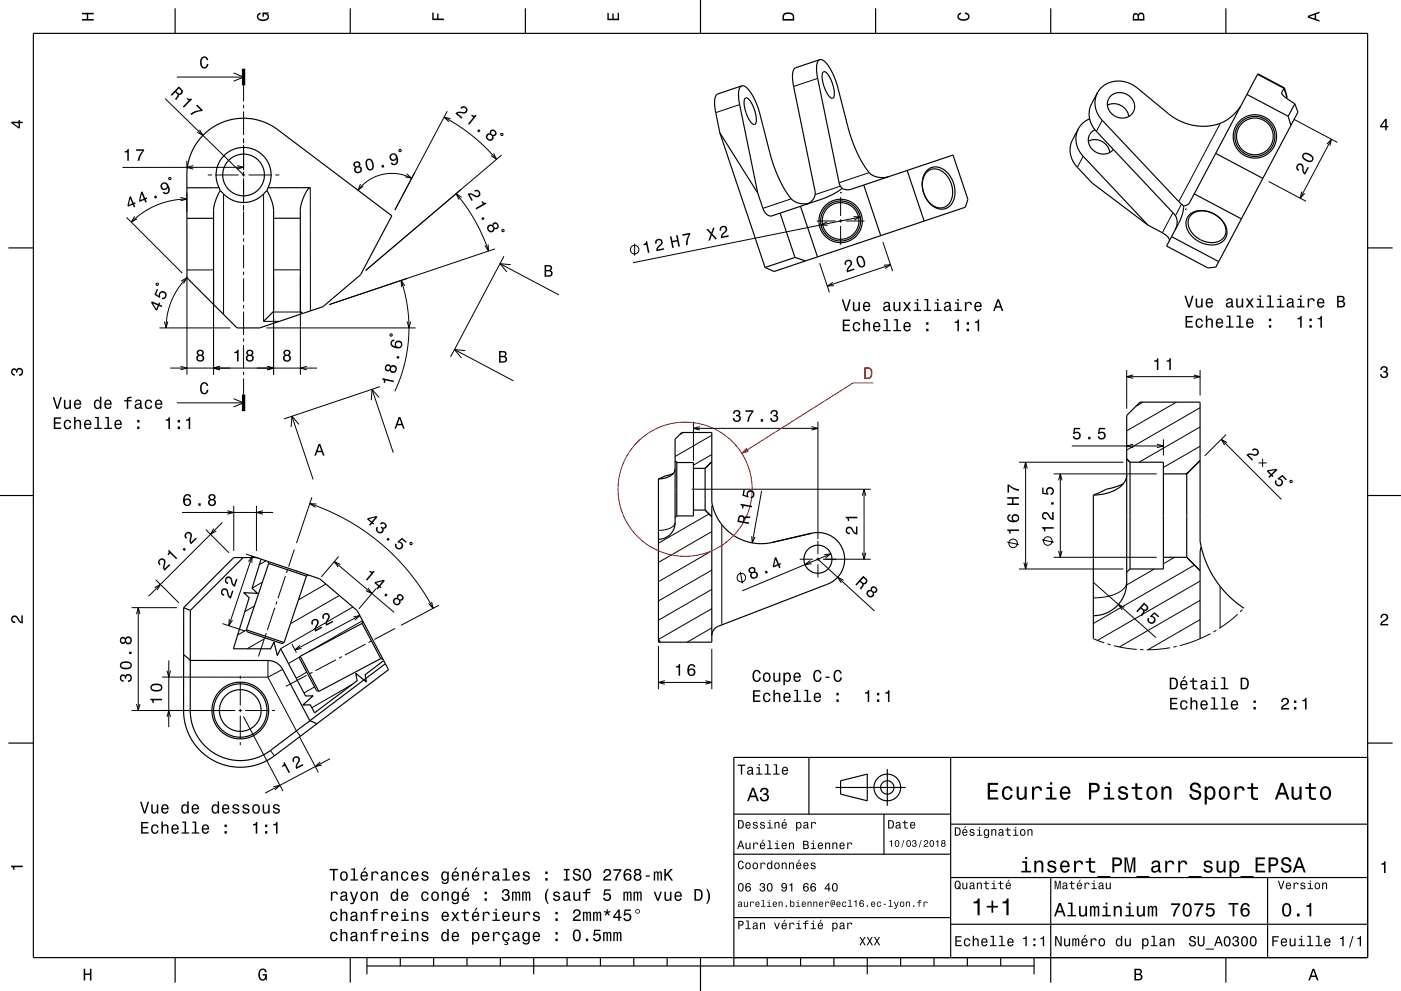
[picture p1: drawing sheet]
<svg xmlns="http://www.w3.org/2000/svg" width="420mm" height="297mm" viewBox="0 0 420 297" stroke-linecap="round" stroke-linejoin="round" font-family="sans-serif">
<g fill="none" stroke="#000" stroke-width=".3">
<path d="M49.5 29.6l23.5 22.8M53 23.1h20M59.8 38.9l1 1.7-1.7-1M70 21.9l3 1.2-3 1.2M73 25.6v4.8M73 31.4v1M73 33.4v7M133.1 35.1l4.2 2.4 4.2 3.1 4.1 3.7 3.2 3.5M134.1 33.4l-15.7 29.5M135.1 35.6l-2-.5 1.5 1.4M150.2 40l.5 .1-.1 .5-.5-.1zM221.7 31.4l-7.1 2.4"/>
<path d="M245.1 23.5l-7.2 2.4M330.4 36l-1.7 3.4M365.8 37l-12.4 23.4M377 22.3l7.9 4.2 .9 2.7M384.2 27.9l.1 .3M387.9 35.8l13 6.9M50.7 53.2l.5 .1v.5h-.6zM54.1 59.2l1.9 .5-1.9 .5M56 48.2v2.3M56 57.7v5.7M56 59.7l-4.7 .4-4.5 1.5-3.8 2-3.6 3M58 49.6l-2 .6 2 .5"/>
<path d="M62.3 52.4h1.2M64.5 52.4h7M67 58.1v36.1M71.1 49.6l1.9 .5-1.9 .6M72.5 52.4h1M73 50.1l-36.3 .1M73 41.7v1.2M73 41.4v1M73 43.4v7.5M73 51.4v1.5M73 53.4v7.5M74.5 52.4h7"/>
<path d="M79 58.1v38.2h4.7M82.5 52.4h1.2M93 56.2l.1 37M108.1 55.2l-.8 1.8 1.6-1.2M119.7 44.8l.6 .1-.2 .5-.5-.1zM122 52.1l1.4 1.3-1.9-.4M123.4 53.4l-2.1-.8-2.1-.5-2.3-.1-2.2 .3-2.2 .7-1.9 1-2 1.6-1.3 1.4M136.7 58l3.2 4.1 2.6 4.2 2.3 4.7 1.7 4.2M138.4 59.2l-1.7-1.2 .9 1.8M148 46l.8 1.8-1.6-1.2M150.4 46.5l-40.8 34.5M237.2 59.6l-8.5 2.8"/>
<path d="M251.9 55.8l-7.5 2.5M252 59.1v5.6M260.6 51.7l-9.1 3.1M324.7 46.8l-1.7 3.3M380.4 54.4l11.2 5.9M390.2 57.4l-.4 2 1.3-1.5M397.8 43.2l1.4-1.5-.5 2M399.2 41.7l-9.4 17.7M37.9 65.2l16.7 16.7M40.4 64.8l-1 1.8 1.7-1M73 61.4v1.8M73 63.4v7"/>
<path d="M73 71.4v1M73 73.4v7M146.3 73.2l.2 2-1.1-1.6M148.4 74.6l-49.7 16.7 23.5-7.9M149.9 79l17.7 9.4M150.5 68.8h.5l.1 .5-.6 .1zM151.1 76.8l-16 30.2M153.1 79.3l-3.2-.3 2.1 2.5M190.3 73v3.6M244.9 66.2h5.6M245.7 78.9l2.9 8.7M247.9 66.5l-1.8 .9 2 .1"/>
<path d="M251.5 66.2h1M252 65.7v1M252 67.7v5.7M253.5 66.2h5.7M255.9 64.9l2 .1-1.8 .9M257.9 65l-68.2 13.7M264.7 72.5l2.9 8.8M265 79.5l2-.1-1.7 1.1M267 79.4l-19 6.3M351.6 63.8l-3.2 5.9M354.2 61.2l-1.8 3.5M46.8 85l.6-.1v.5l-.5 .1z"/>
<path d="M47.8 98.3h21.3M49.3 96.3l.5 2 .5-2M54.3 84.2l1.7-1-1 1.8M56 83.2l-2.5 3.1-2 3.7-1.3 4.1-.4 4.2M56 82.9v29.4M64 82.9v29.4M64 80.9h-8M73 81.4v1M73 83.4v7M73 91.4v1M73 93.4v7M79.9 98.3h44.7"/>
<path d="M82 82.9v29.4M90 82.9v29.4M90 80.9h-8M90.3 93.5h-8.5M120.3 84l1.1 4 .8 4.4 .4 4.5-.1 4.2-.5 4.5-.8 3.9-1.3 4.1-1.5 3.7M121.4 85.7l-1.1-1.7 .1 2M122.1 96.3l.5 2 .5-2M249.7 84.6l-1.7 1.1 2-.1M51 110.3h44M54.1 109.8l1.9 .5-1.9 .5M66 109.8l-2 .5 2 .5M70 119.5l3 1.2-3 1.3"/>
<path d="M73 101.4v1M73 103.4v7M73 111.4v1M73 113.4v4.8M80.1 109.8l1.9 .5-1.9 .5M92 109.8l-2 .5 2 .5M111.5 116.7l6.4 18.9M113.7 119.1l-2.2-2.4-.2 3.2M113.9 115.9l-28.8 9.6M116.9 100.2l.5-.1 .2 .5-.5 .1zM136.2 104.8l17.7 9.3M139.5 105.1l-3.3-.3 2.1 2.5"/>
<path d="M337.8 110.9v11.6M359.8 110.9v7.6M53 120.7h20M87.5 124.8l6.4 18.9M89.6 127.2l-2.1-2.4-.2 3.2M204.8 129.6l-1 .6M207.9 126.4v11.7M207.9 128.4h37.3M209.8 127.9l-1.9 .5 1.9 .5M213.4 136.2l-5.5 3.2M213.4 130.5l-11 6.3M243.3 127.9l1.9 .5-1.9 .5"/>
<path d="M245.2 126.4v35.2M305.5 138.5h31.3M342.7 120.5l-2.1 1.2M348.8 131.7v4.8M352.7 120.5l-14.9 8.6M359.8 133.7l-11 6.4M359.8 128l-18.3 10.5M359.8 122.2l-22 12.7M367.5 130.2l-6.3 6.4M54.6 153.6h27.3M61.7 158.7l7 7M64.1 158.4l-1 1.7 1.7-1"/>
<path d="M66.6 156.6l-22 22.1M68.1 153.1l2 .5-2 .5M70.1 151.6v13.5M76.9 151.6v13.5M78.8 153.1l-1.9 .5 1.9 .5M92.9 150.9l5.5 2.2 5.8 2.9 5.1 3.2 4.8 3.6 4.5 4.2 4.4 4.9 3.9 5.5 2.9 4.9M93.5 149l-4.6 13.8M94.9 151.1l-2-.2 1.6 1.1M202.4 156.6a3.5 3.5 0 0 1-3.5 2.2l-1.5 .2M207.4 146.6h53.6M212.6 154l-15.2 8.8M213.4 159.3l-16 9.3"/>
<path d="M216.4 157.2v30.1M228.3 147.1l-2.8 15.6M258.5 148.6l.5-2 .6 2M259 146.6v21M315.9 142h30.9M356.2 141.5l-.8 .5M46.4 176.1l1.7-1-1 1.8M46.7 173.7l6.9 7M73.7 166l3.8 1.3M74.5 168.3l1.1-1.6-.1 2M75.6 166.7l-7 20.8M78.7 174.5l-3.1 1.8"/>
<path d="M79.8 168.1l-2 1.1M85.6 172.7l-2.3 6.6M86.2 170.8l-.3 .9M88.2 164.7l-1.7 5.1M97.7 175l-8.2 4.8M100.2 168.3l18 15.2M101.5 166.8l-5.2 6.1M101.7 178.5l-14.6 8.4M102 169.2l-1.8-.9 1.2 1.7M110.4 176.2l1.1 1.7-1.8-.9M112.8 176.4l-5.2 6.1M123 162.6l.5 .1-.1 .5-.5-.1z"/>
<path d="M213.4 176.6l-16 9.3M213.4 170.9l-16 9.2M213.4 165.1l-16 9.2M221.9 171.4l.7 3.5M225.3 160.7l.2 2 .9-1.8M239.8 167.6h3.9M242.9 168l-1.6 1.2 2-.3M244.7 167.6h1M245.2 162.1v4M245.2 167.1v1M245.2 169.1v4M245.2 167.6l17 15.5"/>
<path d="M246.7 167.6h14.3M247.1 166.2l2-.2-1.6 1.2M249.1 166l-26.6 11.1M252.9 173.9l-1.8-.9 1.1 1.7M258.5 165.7l.5 1.9 .6-1.9M305.5 170.5h31.3M315.9 167h30.9M337.8 174.5l-.2 .9-.6 .9-2.2 1.6-3.1 .9-3.9 .4M346.1 170.5l-8.4 4.8M352.1 167l-3.3 2M358.1 169.3l-30.3 17.6M359.8 179.9l-24.2 14"/>
<path d="M359.8 174.2l-30.8 17.7M365.8 175.7v12.5M39.4 182.1h13.7M40.9 184l.5-1.9 .6 1.9M41.4 182.1v30.8M50.6 197.9v20M66.7 186.9l6.8 2.3M68.7 185.5l-.1 2 1.1-1.6M73.9 188.8l-2.7 1.5M76.3 181.6l-2.9 1.7M79.2 191.6l-1.7 5.2M79.6 191.2l-5.5 3.2"/>
<path d="M79.8 189.7l-.3 1M80.3 198v4.9M82.4 182.1l-2.2 6.7M83 180.2l-.3 1M87.5 193l1.4 2.6M89.9 193.4l-1.5 1.4 2-.5M90 196.8l-3.5 2M100.8 197.7l-6.2 3.3M102.5 196.8l-.9 .5M105.8 181.9l-21.7 12.5M105.9 184.9l2-.4-1.5 1.3M107.9 184.5l-19.5 10.3"/>
<path d="M108.7 186l-16.1 9.3M109.6 193l-6.2 3.3M111.4 192.1l-.9 .5M118.4 188.4l-6.2 3.2M129.4 180.4l.4 1.9-1.3-1.5M131.6 181.4l-11.4 6M197.4 193.6v12.9M213.4 188.2l-7.4 4.3M213.4 182.4l-16 9.2M213.4 194.5v12M327.8 191.4l3.2 1.3M332 193l1 .3"/>
<path d="M333.9 193.5l3.4 .7 3.5 .4M341.8 194.7h1M350.8 194.1l-3.2 .5-3.8 .1M352.7 193.7l-.9 .2M359.8 185.7l-15.7 9M362.9 189.9l-4.4 2.1-4.8 1.5M364.7 188.9l-.9 .5M371 184.1l-2.4 2.1-3.1 2.2M372.5 182.7l-.7 .7M372.9 182.3h.1M39.4 212.9h31.1M40.9 211l.5 1.9 .6-1.9"/>
<path d="M48.6 202.9h31.7M50.1 214.9l.5-2 .5 2M50.1 201l.5 1.9 .5-1.9M71.5 212.9h1M72 202.5v.9M72 204.4v7M72 212.4v1M72 214.4v7M73 214.7l11.9 22.4M73.5 212.9h7M80.3 202.9l8.6 16.1 1.2 1.6M81.5 212.9h.9"/>
<path d="M84.7 200.6l-4.4 2.3M91.9 202.4l-6.2 3.3M92 201.4l-3.2 1.9M93.7 201.5l-.9 .4M94.3 205.9l-3.2 1.8M105.6 205.1l-12.1 7M197.4 204.5h16M199.3 204l-1.9 .5 1.9 .5M211.5 204l1.9 .5-1.9 .5M72 222.4v.9M81.1 224.9l1.2 1.6M82 235.8l1.9-.4-1.5 1.3"/>
<path d="M89.8 220.8l5.7 10.7M96 228.4l-1.5 1.3 2-.4M98.9 227.4l-19.4 10.3"/>
<circle cx="190.3" cy="74.8" r="1.28"/>
<circle cx="222.3" cy="173.1" r="1.28"/>
</g>
<g fill="none" stroke="#000" stroke-width=".35">
<path d="M10 10h400v277h-400zM52.5 2.5v7.5M105 2.5v7.5M157.5 2.5v7.5M210 0v10M245.7 17.9l-.5 .5-.3 1.1 .1 3.4 6.5 31.9 1 1.6M245.7 17.9l1 .1 1.1 1 1.1 1.6 1.1 2.3 1.1 3 4.2 15.8 2 4.7 2.2 3.9a5.6 5.6 0 0 0 6.8 2.7M245.7 17.9l-7.3 2.5-.6 .7-.2 1.6 .2 2.9 6.5 31.6a3.6 3.6 0 0 1-2.7 4.1M262.5 2.5v7.5M315 2.5v7.5M367.5 2.5v7.5M215.8 39.8l11.4 18"/>
<path d="M215.8 39.8l13.6 40.4M222.4 25.7l-7.3 2.5-.5 .6-.3 1.3v2l1.5 7.7M222.4 25.7l.9 .2 1 .9 1.2 1.7 1.1 2.2 1.1 3.1 4.2 15.7 2 4.8 2.1 3.7a5.9 5.9 0 0 0 6.1 3.1M222.4 25.7l-.6 .6-.3 .9 .1 3.1 5.6 27.5M223.4 29.5a1.24 1.24 0 0 1 1.6 1l1 1.8 .6 2.3a2.22 2.22 0 0 1-.5 2.7 5.9 5.9 0 0 1-2.7-4.4l-.2-.7a3.9 3.9 0 0 1 .2-2.7zM246.8 21.6a1.25 1.25 0 0 1 1.6 1l1 2.1 .6 2.1a2.21 2.21 0 0 1-.5 2.7 5.9 5.9 0 0 1-2.7-4.4l-.2-.7a3.9 3.9 0 0 1 .2-2.8zM323.3 38.6l-1.8 3.3a7.1 7.1 0 0 0 1.5 8.2l4.4 4.7 16.7 12.7M323.3 38.6a7.1 7.1 0 0 0 1.4 8.2l19.4 20.7M326.7 35.6a6.6 6.6 0 0 0-3.4 3M328.2 38.9a3.9 3.9 0 0 0-1.8 4.1 3.9 3.9 0 0 0 3.4 3.1 3.9 3.9 0 0 0 4-1.3M329 27.8a7.1 7.1 0 0 0 1.4 8.2l23 24.4 1.4 1.3M329 27.8a7.8 7.8 0 0 1 11.9-1.5l9.5 7.9 3.2 2 2.3 .9 2.6 .6 2.5 .2 2.3-.3a12.4 12.4 0 0 0 8.6-5.8"/>
<path d="M329 27.8l-1.8 3.3a7.1 7.1 0 0 0 1.5 8.3l22.9 24.4a4 4 0 0 1 .7 5.1M332 31.5a4.5 4.5 0 0 1 6.4 3.4M333 28.8a4.3 4.3 0 0 1 5.3-.2 4.3 4.3 0 0 1 1.3 5.2 4.2 4.2 0 0 1-5.5 .9 4.2 4.2 0 0 1-1.7-5.3zM373.8 28.3l12.4 6.6M385 26.3l-.7 1.3v.6l1 .9 2.9 2M385 26.3l-7.9-4.2-12.7 23.9M385 26.3l.9 2.7-.2 .4M386.2 34.9l.8 2.7M387 37.6l-14.8 28M388.2 31.1l.9 2.5M388.2 31.1l-2 3.8M389.1 33.6h.1"/>
<path d="M389.1 33.6l-2.1 4M56 56.3l.1-5.3 .6-3.2 1.5-3.7 2.3-3.2 3.3-2.7 3.6-1.8 3.9-.9 4 .1 4.1 1.1 3.5 1.9 34.6 26.1-9.4 17.6-11.3 9.6-6.1 2.1M56 56.3v9.1M65.7 56.3l.3 .8M65.7 56.3h-9.7M66 57.1a12.9 12.9 0 0 0-2 5.9v28.2M80 57.1a12.8 12.8 0 0 1 2 5.9v30.1l-3 3.2M80 57.1l-1 1a8.3 8.3 0 0 1-12 0l-1-1M80.3 56.3a8.2 8.2 0 0 0-7.3-12.1 8.2 8.2 0 0 0-7.3 12.1M80.3 56.3l12.7-.1a4.8 4.8 0 0 0-2.2 3.3l-.5 1.8-.3 1.7 .1 30.1 .6 .9M80.3 56.3l-.3 .8M227.2 57.8l1.5 4.6a2.68 2.68 0 0 0 2.8 2.3l2.4-.8"/>
<path d="M252.1 57.6l-.1 .2zM252.1 57.6v.1M252.5 56.4l-2.3 1.6-3 1.3-13.3 4.6M258.9 55.5l5.1 15.1M272 51.1l-17.1 5.7-1.2 .1-1.2-.5M272 51.1l13.7-4.6 4.5 13.2-.8 2.4-25.4 8.5M272 51.1l5.1 15.2M277.8 51.7a3.9 3.9 0 0 1 6.1 1 6.8 6.8 0 0 1 0 8.9 4.3 4.3 0 0 1-6.1-2 6.9 6.9 0 0 1 0-7.9zM277.9 51.1a4.3 4.3 0 0 1 6.6 1.2l1.4 2.6a5.8 5.8 0 0 1-2.4 7.6 5.7 5.7 0 0 1-6.5-4.3 6.9 6.9 0 0 1 .9-7.1zM326.3 42.3a4.5 4.5 0 0 1 6.4 3.4M358 58.1l14.2 7.5M364.4 46l-7.8 14.8-.7 .6-1.1 .3"/>
<path d="M364.4 46l14.2 7.5M2.5 74.3h7.5M56 65.4v17.9l15.1 15h6.8l12.8-4.3M64 65.4h-8M90 65.4h-8M233.9 63.9l4.4 13.3M238.3 77.2l3.2 1M238.3 77.2l-8.9 3M240 61.8l5.1 15.2M241.5 78.2l-9.5 3.2-2.6-1.2M245.1 77l-3.6 1.2M264 70.6l-18.9 6.4"/>
<path d="M344.1 67.5l4.3 2.2a2.89 2.89 0 0 1 2.1 2.6M351.2 70.9l-1.5 2.8 12.4 6.6 2.4-.2 .9-1.7M351.2 70.9l14.2 7.5M354.8 61.7l-.1 1.7-.7 2.2-2.8 5.3M355.4 62.6l.2 .1M356.5 64.5a6.9 6.9 0 0 1 9.1 .8 4.7 4.7 0 0 1 1.1 6.9 7.3 7.3 0 0 1-9.7-1.7 4.5 4.5 0 0 1-.5-6zM357.1 64.4a6.6 6.6 0 0 1 8.9 1.3 4 4 0 0 1-.1 6.3 7 7 0 0 1-9.7-5.4l.3-1.3zM372.2 65.6l-6.8 12.8M410 74.3h7.5M90.1 94.2h-.2M202.4 138.1l.5 .5M202.9 138.6h5v16h-5"/>
<path d="M202.9 138.6v16M213.4 138.4l-2 2M337.8 137.5l1 1M338.8 138.5h10v32h-10M338.8 138.5v32M359.8 138l-4 4M0 148.5h10M197.4 143.5v49h16v-40.2l.2-1M201.9 141.8l-4.5 1.7M202.4 140.5l-.5 1.3a5.1 5.1 0 0 1-4.5 1.7M202.9 154.6l-.5 .5M207.9 152.9h3.5"/>
<path d="M207.9 140.4h3.5M211.4 152.9l2 2M211.4 140.4v12.5M213.6 151.3l1.4 3.7 2.2 3.2 3.1 2.5 3.6 1.6 3.2 .6 3-.1 13.3-3a8 8 0 0 1 9.5 5.5 8 8 0 0 1-4.8 9.8l-33 12.7-1.3 1.2-.4 1.5M213.6 151.3l-.2-.9v-20.8h-9l-2 2v25a5 5 0 0 1-5 5M327.8 148.4v43M336.8 145l-2.2 .9-2.8 .7-4 1.8M337.8 142.3l-.4 1.7-1.1 1.5a10.5 10.5 0 0 1-7.6 2.8l-.9 .1M348.8 142h7M355.8 142v25M410 148.5h10M72.9 167.1l-15.8 15.8"/>
<path d="M78.3 167.6l-2.7 8.7 1.6 1.5-4.1-.2 1.6 1.6-4.7 15.2h11.1l1-2 1 4 1-2 7.5 14.2 2.3-.1-3.1 2.8 2.2-.1 1.3 2.4 12.8-9.6-.4-2.2 3.2 2.6-.4-2.2 5.5-4.2M80.2 168.2l.3 .7M80.5 168.9l11.4 3.8M80.5 168.9l-6.6 19.9M88.9 171.1l.2 .1M91.9 172.7l-6.7 19.9M92.5 172.3l-.6 .4M338.8 170.5l-1 1M348.8 167h7M355.8 167l4 4M360.1 163.9l-.3 1.9v25.6M360.1 163.9l-.3-1.7v-41.7h-18l-4 4v50l-.3 2.2-.5 1.7-.8 1.5-2.2 2.4-1.4 1-1.6 .7-3.2 .5"/>
<path d="M360.1 163.9l1.8 5.4 2.8 5 3.7 4.4 4.5 3.6M55.1 196.2l1.9 1.7 23.3 .1a5 5 0 0 1 4.4 2.6l8.2 15.4M55.1 182.1l15-15h6.8l18.9 6.4 11.3 9.5 9.4 17.7-35.2 26.5-2.2 1.2-2.8 1-3 .5h-2.7l-4.4-1-2.1-.9-1.9-1.2-3.1-2.8-1.4-1.8-1.1-2.2-1-2.9-.5-2.9v-18M55.1 182.1v14.1M55.1 182.1l2 .8M57.1 182.9v31.8l.6 2.7 .9 2.3 1.5 2.3 1.8 2 3.3 2.3 3.3 1.2 3.7 .4 3.5-.4 2.3-.8 2.2-1.2 12.7-9.5M73.9 188.8l.3 .6 10.3 3.5 .7-.3M73.9 188.8l11.3 3.8M90 196.7l-.2 .6 5.1 9.7 .7 .2M90 196.7l5.6 10.5M108.6 186.8l5.5 10.6M108.6 186.8l-18.6 9.9"/>
<path d="M108.8 186.2l-.2 .6M114.1 197.4l-18.5 9.8M114.1 197.4l.7 .2M115.5 198.9l-22.6 17.1M197.4 191.6l.6 .9M92.9 216h.1M92.9 216l2.1 .9M2.5 222.7h7.5M242.5 227v17M250.5 236h21M252 234l8-2v8l-8-2zM266 230.5v11"/>
<path d="M285 227v60M410 222.7h7.5M410 227h-190v62.5M220 244h65M220 256h65M265 244v12M285 247h125M220 275h65M285 277h125M285 263h125M315 263v31.5M380 263v24"/>
<path d="M52.5 287v7.5M105 287v7.5M110 289.5h200M110 287v5M120 287v2.5M130 287v2.5M140 287v2.5M150 287v2.5M160 287v5M170 287v2.5M180 287v2.5M190 287v2.5"/>
<path d="M200 287v2.5M210 287v10M230 287v2.5M240 287v2.5M250 287v2.5M260 287v5M270 287v2.5M280 287v2.5M290 287v2.5M300 287v2.5M310 287v5M367.5 287v7.5"/>
<circle cx="73" cy="52.4" r="6.3"/>
<circle cx="376.2" cy="40.9" r="5.5"/>
<circle cx="376.2" cy="40.9" r="6"/>
<circle cx="376.2" cy="40.9" r="6.5"/>
<circle cx="252" cy="66.2" r="6"/>
<circle cx="252" cy="66.2" r="5.5"/>
<circle cx="252" cy="66.2" r="6.5"/>
<circle cx="245.2" cy="167.6" r="4.2"/>
<circle cx="72" cy="212.9" r="8"/>
<circle cx="72" cy="212.9" r="8.5"/>
<circle cx="72" cy="212.9" r="6.3"/>
<circle cx="266" cy="236" r="4"/>
<circle cx="266" cy="236" r="2"/>
</g>
<path d="M73 20.6v5M73 118.2v5" fill="none" stroke="#000" stroke-width="1" stroke-linecap="butt"/>
<g fill="#000">
<path d="M24.6 3.8h3.5v.5h-1.7v1.4h1.7v.5h-3.5v-.5h1.4v-1.4h-1.4z" fill-rule="evenodd"/>
<path d="M60.3 17.4a1.19 1.19 0 0 1 1.3-.5 1.19 1.19 0 0 1 .9 1.1h-.5l-.1-.3a.66 .66 0 0 0-.6-.4 .66 .66 0 0 0-.6 .4 1.7 1.7 0 0 0 .5 2.4 .9 .9 0 0 0 .8-.9h.5a1.24 1.24 0 0 1-1.1 1.3 1.24 1.24 0 0 1-1.4-1v-1.6z" fill-rule="evenodd"/>
<path d="M77.3 4.2l.8-.4v.5l-.3 .1a.68 .68 0 0 0-.4 .6 .68 .68 0 0 0 .4 .6 1.68 1.68 0 0 0 2.4-.6 .93 .93 0 0 0-1.1-.8v.8h-.4v-1.3h1.9v.3l-.5 .1 .4 .4a1.19 1.19 0 0 1-.9 1.7 1.9 1.9 0 0 1-2.6-1.3z" fill-rule="evenodd"/>
<path d="M129.6 3.8h.4v1.8h1.1v-1.5h.4v1.5h1.6v.4h-3.5z" fill-rule="evenodd"/>
<path d="M182.1 3.9h.4v1.7h1.1v-1.6h.4v1.6h1.2v-1.8h.4v2.3h-3.5z" fill-rule="evenodd"/>
<path d="M235 4a2.21 2.21 0 0 0-.4 2.2h3.5v-1.2a1.92 1.92 0 0 0-3.1-1zM235.3 4.4l.4-.2a1.44 1.44 0 0 1 2 .8v.7h-2.7l.1-1z" fill-rule="evenodd"/>
<path d="M287.3 4.2l.8-.4v.4l-.3 .1a.66 .66 0 0 0-.4 .6 .66 .66 0 0 0 .4 .6 1.69 1.69 0 0 0 2.5-.5 .9 .9 0 0 0-1-.8v-.5a1.24 1.24 0 0 1 1.4 1.1 1.24 1.24 0 0 1-1.1 1.4 1.93 1.93 0 0 1-2.6-1.2z" fill-rule="evenodd"/>
<path d="M339.8 4.2l-.2 2h3.5v-1.4a.98 .98 0 0 0-.7-1 .98 .98 0 0 0-1.2 .6 .84 .84 0 0 0-1.4-.2zM340.1 4.5l.4-.1 .4 .1 .1 1.2h-1zM341.6 4.4l.4-.2a.58 .58 0 0 1 .7 .7v.8h-1.2z" fill-rule="evenodd"/>
<path d="M392.1 4.7v.6l3.5 1.2v-.4l-1-.4v-1.4l1-.4v-.4zM392.6 5l1.5-.5v1z" fill-rule="evenodd"/>
<path d="M3.4 36.5v.4l2.1 1.6h.5v-1.6h.8v-.4h-.8v-.5h-.4v.5zM4 36.9h1.6v1.1z" fill-rule="evenodd"/>
<path d="M53.6 25.9l-2.4 2.5 .3 .3 1-1 .4 .3 .3 .7-.7 1 .4 .3 .8-1.2-.1-.4a.97 .97 0 0 0 1.1-.5 .97 .97 0 0 0-.2-1.2zM53.7 26.5l.4 .4a.6 .6 0 0 1 .1 .9 .6 .6 0 0 1-1-.1l-.4-.3z" fill-rule="evenodd"/>
<path d="M56.2 29.3l-.2 .3 .6 .5-1.8 1.8 .3 .4 2.5-2.6-.2-.2a.77 .77 0 0 1-1.2-.2zM59.1 31.3l-.3 .4 1.4 1.3a5.2 5.2 0 0 0-3.1 1.1l.3 .4a5.3 5.3 0 0 1 3.1-1.2l.3-.3z" fill-rule="evenodd"/>
<path d="M138 32.3l.3 .3a.71 .71 0 0 1 1-.3 .71 .71 0 0 1 .3 .9 .71 .71 0 0 1-.9 .4l-.3-.1a1.63 1.63 0 0 0-1.9 .5l1.9 1.6 .3-.4-1.5-1.2 1.1-.1a1.18 1.18 0 0 0 1.7-.3 1.18 1.18 0 0 0-.3-1.6 1.18 1.18 0 0 0-1.7 .3zM141.5 34.4l-.3 .2 .7 .6-1.6 1.9 .4 .3 2.2-2.8-.3-.2a.77 .77 0 0 1-1.1 0zM143.5 38.7l-.5 .6 .6 .4 .4-.6zM147 39.1l-.1 .9a1.09 1.09 0 0 0-1.2 1.1 1.09 1.09 0 0 0 1.3 1 1.09 1.09 0 0 0 .9-1.3 .95 .95 0 0 0 1.1-.9 .95 .95 0 0 0-1-1l-.4-.1zM146.1 41.1a.71 .71 0 0 1 1.4 0 .71 .71 0 0 1-1.4 0zM147.2 39.8a.6 .6 0 0 1 1.2 0 .6 .6 0 0 1-1.2 0z" fill-rule="evenodd"/>
<path d="M415.3 35.6l-1.6 2.1v.5h1.6v.8h.4v-.8h.5v-.4h-.5v-2.2zM415.3 36.2v1.6h-1.1z" fill-rule="evenodd"/>
<path d="M37.3 45.3v.4h.9v2.5h.4v-3.6h-.3a.77 .77 0 0 1-1 .7zM40.8 44.7v.5h1.9a5.2 5.2 0 0 0-1.4 3h.5a5.3 5.3 0 0 1 1.4-3v-.5z" fill-rule="evenodd"/>
<path d="M106.1 48.8l-.2 .3a.8 .8 0 0 0 .6 1 1.09 1.09 0 0 0 .2 1.6 1.09 1.09 0 0 0 1.6-.3 1.09 1.09 0 0 0-.5-1.6 .95 .95 0 0 0-.1-1.4 .95 .95 0 0 0-1.3 .1zM106.6 50.9a.71 .71 0 0 1 1.4 0 .71 .71 0 0 1-1.4 0zM106.4 49.3a.6 .6 0 0 1 1.2 0 .6 .6 0 0 1-1.2 0zM109.9 47.8a2.43 2.43 0 0 0 .8 3.3 1.14 1.14 0 0 0 1.4-1.2l-.1-.8a1.52 1.52 0 0 0-1.6-1.5zM110.2 48.1l.7-.1a2.36 2.36 0 0 1 .5 2.5l-.6 .2a2.37 2.37 0 0 1-.6-2.6zM114.3 49.5l.2 .8 .7-.2-.2-.7zM117.2 46.1a1.15 1.15 0 0 0-.1 1.8 1.15 1.15 0 0 0 1.7-.2 1.02 1.02 0 0 1-.5 1.4h-.5l-.2-.4-.5 .1a1.23 1.23 0 0 0 1.7 .6 1.23 1.23 0 0 0 .5-1.7 1.45 1.45 0 0 0-.5-1.5 1.45 1.45 0 0 0-1.6-.1zM117.2 47.1a.75 .75 0 0 1 1.5 0 .75 .75 0 0 1-1.5 0z" fill-rule="evenodd"/>
<path d="M140.2 58.1l1.2 2.1 .3-.2-.9-1.7 1.1 .4a1.18 1.18 0 0 0 1.7 .3 1.18 1.18 0 0 0 .2-1.7 1.18 1.18 0 0 0-1.6-.2l.2 .4a.7 .7 0 0 1 1 0 .7 .7 0 0 1 0 1 .7 .7 0 0 1-1 0l-.3-.2a1.64 1.64 0 0 0-1.9-.2zM144.3 60.4l.4 .7-2.1 1.3 .2 .4 3.1-1.8-.2-.3a.77 .77 0 0 1-1.1-.4zM144.3 65.4l.3 .6 .7-.4-.4-.6zM146.2 67.7a1.16 1.16 0 0 0 .4 1.8 1.16 1.16 0 0 0 1.6-.9 .95 .95 0 0 0 1.4-.4 .95 .95 0 0 0-.5-1.3 .84 .84 0 0 0-1-.2 .84 .84 0 0 0-.5 .8l-.8-.2zM146.4 68.5a.71 .71 0 0 1 1.4 0 .71 .71 0 0 1-1.4 0zM147.9 67.7a.6 .6 0 0 1 1.2 0 .6 .6 0 0 1-1.2 0z" fill-rule="evenodd"/>
<path d="M389 49.2a1.16 1.16 0 0 0 .3 2l.2-.4a.7 .7 0 0 1-.5-.8 .7 .7 0 0 1 .9-.5 .7 .7 0 0 1 .5 .8v.3a1.64 1.64 0 0 0 .9 1.8l1.1-2.2-.4-.2-.9 1.7-.3-1.1a1.18 1.18 0 0 0-.4-1.4 1.18 1.18 0 0 0-1.4 0zM390.8 45.9a1.14 1.14 0 0 0 0 1.9 1.91 1.91 0 0 0 2.9 .2 2.03 2.03 0 0 0-2.4-2.3zM391.1 46.3a2.38 2.38 0 0 1 2.3 1.2l-.3 .6a2.37 2.37 0 0 1-2.3-1.2z" fill-rule="evenodd"/>
<path d="M38.8 59l-.6 2.5 .2 .4 1.4-.5 .3 .8 .5-.2-.4-.8 .5-.2-.2-.4-.4 .2-.9-2zM39 59.5l.6 1.5-1 .4zM42.3 57.6l-.6 2.5 .1 .4 1.5-.6 .3 .8 .4-.2-.3-.8 .4-.1-.1-.4-.5 .2-.8-2zM42.5 58.1l.6 1.4-1 .5zM46.2 58.8l.3 .7 .6-.2-.3-.7zM48.4 55a1.15 1.15 0 0 0 .2 1.8 1.15 1.15 0 0 0 1.7-.6 1.03 1.03 0 0 1-.3 1.5l-.5 .1-.3-.4-.4 .2a1.23 1.23 0 0 0 1.7 .3 1.23 1.23 0 0 0 .3-1.7 1.45 1.45 0 0 0-.8-1.4 1.45 1.45 0 0 0-1.6 .2zM48.6 55.8a.75 .75 0 0 1 1.5 0 .75 .75 0 0 1-1.5 0z" fill-rule="evenodd"/>
<path d="M193.7 72.3a.77 .77 0 0 1-.8 .9v.3l.8-.1 .5 2.4 .5-.1-.7-3.5zM196.5 72.1l-.1 1 .5-.1a.7 .7 0 0 1 .3-1 .7 .7 0 0 1 .9 .4 .7 .7 0 0 1-.3 .9l-.2 .2a1.63 1.63 0 0 0-.8 1.8l2.3-.5v-.4l-1.9 .4 .7-1a1.17 1.17 0 0 0 .6-1.8 1.17 1.17 0 0 0-2 .1z" fill-rule="evenodd"/>
<path d="M200.8 70.9l.7 3.4 .5-.1-.3-1.6 1.3-.3 .4 1.7 .4-.1-.7-3.5-.4 .1 .3 1.4-1.4 .3-.3-1.4zM204.5 70.2l.1 .5 1.9-.4a5.2 5.2 0 0 0-.8 3.2l.5-.1a5.3 5.3 0 0 1 .8-3.2l-.1-.4zM211.7 68.7l1.4 1.5-.7 2 .5-.2 .5-1.5 1.1 1.2 .5-.1-1.4-1.5 .6-1.9-.5 .1-.5 1.4-1-1.1zM215.9 68.2l-.1 1 .4-.1a.7 .7 0 0 1 .4-1 .7 .7 0 0 1 .9 .4 .7 .7 0 0 1-.3 .9l-.3 .2a1.63 1.63 0 0 0-.8 1.8l2.4-.5-.1-.4-1.9 .4 .7-1a1.17 1.17 0 0 0 .6-1.8 1.17 1.17 0 0 0-1.9 .1z" fill-rule="evenodd"/>
<path d="M45.5 90.3l-.2 .4 1.4 2.2 .4 .2 .6-1.4 .8 .3 .1-.4-.8-.3 .2-.5-.3-.1-.2 .4zM45.8 90.9l1.5 .6-.4 1.1zM47 86.6l-.7 1.7 1.6 1 .2-.4a.8 .8 0 0 1 .2-1.2 .8 .8 0 0 1 1.1 .5 .8 .8 0 0 1-.8 1l-.1 .4a1.21 1.21 0 0 0 1.5-.9 1.21 1.21 0 0 0-1.2-1.4 1.21 1.21 0 0 0-1.2 1.4l-.8-.5 .6-1.4z" fill-rule="evenodd"/>
<path d="M163.3 79.4v3.5h1.3a.98 .98 0 0 0 1.1-.7 .98 .98 0 0 0-.6-1.1 .86 .86 0 0 0 .4-1.1 .86 .86 0 0 0-1-.6zM163.7 79.9h.7a.53 .53 0 0 1 .7 .5 .53 .53 0 0 1-.7 .5h-.7zM163.7 81.3h.8a.61 .61 0 0 1 .7 .6 .61 .61 0 0 1-.7 .6h-.8z" fill-rule="evenodd"/>
<path d="M252.7 95.8v3.5h2.2v-.5h-1.8v-1.1h1.6v-.5h-1.6v-1h1.7v-.4zM255.9 96.9a1.45 1.45 0 0 0-.2 1.6 1.45 1.45 0 0 0 1.5 .8l.6-.6 .1-.4h-.5l-.4 .6a1.02 1.02 0 0 1-.9-1 1.02 1.02 0 0 1 .9-1l.4 .6h.5a1.09 1.09 0 0 0-.8-1 1.09 1.09 0 0 0-1.2 .4zM258.7 95.7v3.6h.5v-1.6a.63 .63 0 0 1 .5-.8 .63 .63 0 0 1 .7 .7v1.7h.4v-1.8a.88 .88 0 0 0-.6-1 .88 .88 0 0 0-1 .5v-1.3zM262 96.9a1.45 1.45 0 0 0-.2 1.6 1.45 1.45 0 0 0 1.4 .8l.7-.8h-.4l-.6 .5a.76 .76 0 0 1-.7-1h1.7a1.16 1.16 0 0 0-.4-1.3 1.16 1.16 0 0 0-1.5 .2zM262.4 97.1l.2-.2a.67 .67 0 0 1 .7 .1 .67 .67 0 0 1 .2 .7h-1.3zM265 95.7v.3h.7v2.9h-.9v.4h2.2v-.4h-.9v-3.2zM268 95.7v.3h.7v2.9h-.9v.4h2.3v-.4h-.9v-3.2zM271.1 96.9a1.45 1.45 0 0 0-.2 1.6 1.45 1.45 0 0 0 1.4 .8l.7-.8h-.4l-.6 .5a.76 .76 0 0 1-.7-1h1.7a1.16 1.16 0 0 0-.4-1.3 1.16 1.16 0 0 0-1.5 .2zM271.5 97.1l.2-.2a.67 .67 0 0 1 .7 .1 .67 .67 0 0 1 .2 .7h-1.3zM277.7 98.5v.8h.6v-.8zM277.7 96.6v.7h.6v-.7z" fill-rule="evenodd"/>
<path d="M253.5 78.1a1.15 1.15 0 0 0-.2 1.4l.4-.2a.71 .71 0 0 1 .2-.9 .71 .71 0 0 1 1 .2 .71 .71 0 0 1-.2 .9l-.2 .3a1.64 1.64 0 0 0-.6 1.8l2.3-.7-.1-.4-1.8 .6 .5-1.1a1.16 1.16 0 0 0 .5-1.7 1.16 1.16 0 0 0-1.8-.2zM257 77a2.44 2.44 0 0 0 1.1 3.2 1.14 1.14 0 0 0 1.3-1.4l-.2-.8a1.51 1.51 0 0 0-1.7-1.3zM257.3 77.3l.7-.2a2.36 2.36 0 0 1 .8 2.5l-.6 .2a2.37 2.37 0 0 1-.9-2.5z" fill-rule="evenodd"/>
<path d="M252.3 89.7l1.2 3.5h.5l1.1-3.5h-.5l-.9 3-.9-3zM255.7 90.5v1.8a.89 .89 0 0 0 .6 1 .89 .89 0 0 0 1.1-.5v.4h.4v-2.7h-.5v1.6a.65 .65 0 0 1-.3 .8 .65 .65 0 0 1-.8-.3l-.1-2.1zM259 90.8a1.45 1.45 0 0 0-.3 1.6 1.45 1.45 0 0 0 1.5 .9l.7-.9h-.5l-.6 .5a.75 .75 0 0 1-.7-.9h1.8a1.17 1.17 0 0 0-.5-1.4 1.17 1.17 0 0 0-1.4 .2zM259.3 91l.2-.1a.67 .67 0 0 1 .7 .1 .67 .67 0 0 1 .2 .6h-1.3zM265.1 90.7l-.3 .6h.4a.55 .55 0 0 1 .7-.5 .55 .55 0 0 1 .4 .7l-.2 .1a.91 .91 0 0 0-1.3 .5 .91 .91 0 0 0 .7 1.2l.9-.4 .1 .3h.6v-.3l-.3-.1v-1.6a1.02 1.02 0 0 0-.7-.8 1.02 1.02 0 0 0-1 .3zM265.3 92.2l1.1-.4a.77 .77 0 0 1-.2 .9 .77 .77 0 0 1-.9 .1zM267.8 90.5v1.8a.89 .89 0 0 0 .6 1 .89 .89 0 0 0 1.1-.5v.4h.4v-2.7h-.4v1.6a.64 .64 0 0 1-.4 .8 .64 .64 0 0 1-.8-.3v-2.1zM270.7 90.5l.9 1.3-.9 1.4h.5l.7-1 .7 1h.6l-1-1.4 .9-1.3h-.5l-.7 1-.6-1zM274.1 90.6v.4h.7v1.9h-.9v.3h2.3v-.3h-.9v-2.3zM274.8 89.6v.5h.5v-.5zM277.1 89.6v.4h.7v2.9h-.9v.3h2.3v-.3h-.9v-3.3zM280.2 90.6v.4h.7v1.9h-.9v.3h2.3v-.3h-1v-2.3zM280.9 89.6v.5h.5v-.5zM283.3 90.7l-.2 .6h.3a.55 .55 0 0 1 .7-.5 .55 .55 0 0 1 .4 .7l-.2 .1a.91 .91 0 0 0-1.3 .5 .91 .91 0 0 0 .7 1.2l.9-.4 .1 .3h.6v-.3l-.2-.1-.1-1.6a1.02 1.02 0 0 0-1.7-.5zM283.5 92.2l1.1-.4a.77 .77 0 0 1-.2 .9 .77 .77 0 0 1-.9 .1zM286.3 90.6v.4h.7v1.9h-.9v.3h2.2v-.3h-.9v-2.3zM287 89.6v.5h.4v-.5zM289.3 90.5v2.7h.4v-1.5a.66 .66 0 0 1 .4-.8 .66 .66 0 0 1 .8 .2v.3h.5a.89 .89 0 0 0-.7-1 .89 .89 0 0 0-1 .6v-.5zM292.4 90.8a1.45 1.45 0 0 0-.3 1.6 1.45 1.45 0 0 0 1.5 .9l.7-.9h-.5l-.6 .5a.76 .76 0 0 1-.7-.9h1.8a1.16 1.16 0 0 0-.5-1.4 1.16 1.16 0 0 0-1.4 .2zM292.7 91l.2-.1a.67 .67 0 0 1 .7 .1 .67 .67 0 0 1 .2 .6h-1.3zM299 89.7l-1.3 3.5h.5l.4-1h1.3l.4 1h.5l-1.3-3.5zM299.3 90.2l.5 1.6h-1.1z" fill-rule="evenodd"/>
<path d="M286.2 96.4v.4h.8v2.5h.5v-3.6h-.4a.77 .77 0 0 1-.9 .7zM289.8 98.5v.8h.7v-.8zM289.8 96.6v.7h.7v-.7zM292.3 96.4v.4h.8v2.5h.4v-3.6h-.3a.77 .77 0 0 1-.9 .7z" fill-rule="evenodd"/>
<path d="M355.4 94.7v3.5h2.2v-.4h-1.7v-1.2h1.5v-.4h-1.5v-1.1h1.7v-.4zM358.7 95.8a1.45 1.45 0 0 0-.3 1.7 1.45 1.45 0 0 0 1.6 .7l.5-.5 .1-.5h-.4l-.4 .7a1.02 1.02 0 0 1-1-1.1 1.02 1.02 0 0 1 1-1l.4 .6h.4a1.09 1.09 0 0 0-.7-1 1.09 1.09 0 0 0-1.2 .4zM361.5 94.6v3.6h.4v-1.6a.63 .63 0 0 1 .4-.7 .63 .63 0 0 1 .8 .3l.1 2h.4v-1.8a.88 .88 0 0 0-.6-1 .88 .88 0 0 0-1.1 .5v-1.3zM364.8 95.8a1.46 1.46 0 0 0-.3 1.6 1.46 1.46 0 0 0 1.5 .8l.6-.8h-.4l-.6 .5a.75 .75 0 0 1-.7-.9h1.8a1.17 1.17 0 0 0-.5-1.4 1.17 1.17 0 0 0-1.4 .2zM365.1 96l.2-.2a.67 .67 0 0 1 .7 .1 .67 .67 0 0 1 .2 .7h-1.3zM367.8 94.6v.4h.6v2.8h-.9v.4h2.3v-.4h-.9v-3.2zM370.8 94.6v.4h.7v2.8h-.9v.4h2.2v-.4h-.9v-3.2zM373.9 95.8a1.46 1.46 0 0 0-.3 1.6 1.46 1.46 0 0 0 1.5 .8l.7-.8h-.5l-.6 .5a.75 .75 0 0 1-.7-.9h1.8a1.17 1.17 0 0 0-.5-1.4 1.17 1.17 0 0 0-1.4 .2zM374.2 96l.2-.2a.67 .67 0 0 1 .7 .1 .67 .67 0 0 1 .2 .7h-1.3zM380.4 97.4v.8h.7v-.8zM380.4 95.5v.7h.7v-.7z" fill-rule="evenodd"/>
<path d="M355.1 88.6l1.1 3.5h.5l1.1-3.5h-.5l-.8 3-.9-3zM358.4 89.4v1.8a.89 .89 0 0 0 .7 1 .89 .89 0 0 0 1-.5v.4h.4v-2.7h-.4v1.6a.64 .64 0 0 1-.4 .8 .64 .64 0 0 1-.8-.3v-2.1zM361.7 89.7a1.45 1.45 0 0 0-.2 1.7 1.45 1.45 0 0 0 1.4 .8l.7-.8h-.4l-.6 .4a.75 .75 0 0 1-.7-.9h1.8a1.16 1.16 0 0 0-.5-1.3 1.16 1.16 0 0 0-1.5 .1zM362.1 89.9l.2-.1a.67 .67 0 0 1 .7 .1 .67 .67 0 0 1 .2 .7h-1.3zM367.9 89.6l-.3 .6h.4a.55 .55 0 0 1 .7-.5 .55 .55 0 0 1 .3 .8h-.2a.91 .91 0 0 0-1.3 .5 .91 .91 0 0 0 .8 1.2l.9-.4 .1 .3 .5 .1v-.4h-.2v-1.6a1.02 1.02 0 0 0-1.7-.6zM368 91.1l1.1-.3a.77 .77 0 0 1-.2 .8 .77 .77 0 0 1-.9 .1zM370.6 89.4v1.8a.89 .89 0 0 0 .6 1 .89 .89 0 0 0 1.1-.5v.4h.4v-2.7h-.5v1.6a.65 .65 0 0 1-.3 .8 .65 .65 0 0 1-.8-.3l-.1-2.1zM373.5 89.4l.9 1.4-1 1.3h.6l.7-1 .7 1h.5l-1-1.3 1-1.4h-.6l-.6 1-.7-1zM376.9 89.5v.4h.7v1.9h-.9v.3h2.3v-.3h-1v-2.3zM377.6 88.5v.5h.4v-.5zM379.9 88.5v.4h.7v2.9h-.9v.3h2.2v-.3h-.9v-3.3zM383 89.5v.4h.7v1.9h-.9v.3h2.2v-.3h-.9v-2.3zM383.6 88.5v.5h.5v-.5zM386.1 89.6l-.3 .6h.4a.55 .55 0 0 1 .7-.5 .55 .55 0 0 1 .4 .8h-.2a.91 .91 0 0 0-1.3 .5 .91 .91 0 0 0 .7 1.2l.9-.4 .1 .3 .6 .1-.3-.6v-1.4a1.02 1.02 0 0 0-.7-.9 1.02 1.02 0 0 0-1 .3zM386.2 91.1l1.1-.3a.77 .77 0 0 1-.2 .8 .77 .77 0 0 1-.8 .1zM389 89.5v.4h.7v1.9h-.9v.3h2.3v-.3h-.9v-2.3zM389.7 88.5v.5h.5v-.5zM392 89.4v2.7h.5v-1.5a.66 .66 0 0 1 .3-.8 .66 .66 0 0 1 .9 .3v.2h.4a.89 .89 0 0 0-.7-.9 .89 .89 0 0 0-1 .5v-.5zM395.1 89.7a1.45 1.45 0 0 0-.2 1.7 1.45 1.45 0 0 0 1.4 .8l.7-.8h-.4l-.6 .4a.75 .75 0 0 1-.7-.9h1.8a1.16 1.16 0 0 0-.5-1.3 1.16 1.16 0 0 0-1.5 .1zM395.5 89.9l.2-.1a.67 .67 0 0 1 .7 .1 .67 .67 0 0 1 .2 .7h-1.3zM400.8 88.6v3.5h1.4a.98 .98 0 0 0 1-.7 .98 .98 0 0 0-.6-1.1 .86 .86 0 0 0 .5-1.1 .86 .86 0 0 0-1-.6zM401.3 89.1h.7a.53 .53 0 0 1 .7 .5 .53 .53 0 0 1-.7 .5h-.7zM401.3 90.5h.8a.61 .61 0 0 1 .7 .6 .61 .61 0 0 1-.7 .6h-.8z" fill-rule="evenodd"/>
<path d="M389 95.3v.4h.8v2.5h.4v-3.5h-.3a.77 .77 0 0 1-.9 .6zM392.5 97.4v.8h.7v-.8zM392.5 95.5v.7h.7v-.7zM395 95.3v.4h.8v2.5h.5v-3.5h-.3a.77 .77 0 0 1-1 .6z" fill-rule="evenodd"/>
<path d="M3.6 110.6a.86 .86 0 0 1 1.4 .2 1.18 1.18 0 0 1 2 .3 1.18 1.18 0 0 1-1.3 1.6v-.5a.72 .72 0 0 0 .9-.6 .72 .72 0 0 0-.8-.8 .72 .72 0 0 0-.6 .9h-.4a.62 .62 0 0 0-.4-.8 .62 .62 0 0 0-.8 .5 .62 .62 0 0 0 .5 .7h.4l-.1 .5a1.17 1.17 0 0 1-1-.7 1.17 1.17 0 0 1 .2-1.3z" fill-rule="evenodd"/>
<path d="M15.8 119l1.1 3.5h.5l1.1-3.5h-.4l-.9 3-.9-3zM19.2 119.8v1.8a.89 .89 0 0 0 .6 1 .89 .89 0 0 0 1-.5v.4h.5v-2.7h-.5v1.6a.65 .65 0 0 1-.4 .8 .65 .65 0 0 1-.8-.3v-2.1zM22.4 120.1a1.45 1.45 0 0 0-.2 1.6 1.45 1.45 0 0 0 1.4 .9l.7-.8h-.4l-.6 .4a.76 .76 0 0 1-.7-.9h1.8a1.16 1.16 0 0 0-.5-1.4 1.16 1.16 0 0 0-1.5 .2zM22.8 120.3l.2-.1a.67 .67 0 0 1 .7 .1 .67 .67 0 0 1 .2 .6h-1.3zM28.4 120.1a1.49 1.49 0 0 0-.3 1.6 1.49 1.49 0 0 0 1.3 .9l.6-.5v.4h.4v-3.6h-.4v1.3a.89 .89 0 0 0-1.6-.1zM28.8 120.4a.62 .62 0 0 1 .6-.3 .62 .62 0 0 1 .5 .6v.5a.83 .83 0 0 1-.7 1 1.19 1.19 0 0 1-.4-1.8zM31.6 120.1a1.45 1.45 0 0 0-.3 1.6 1.45 1.45 0 0 0 1.4 .9l.7-.8h-.4l-.6 .4a.76 .76 0 0 1-.7-.9h1.8a1.16 1.16 0 0 0-.5-1.4 1.16 1.16 0 0 0-1.4 .2zM31.9 120.3l.2-.1a.67 .67 0 0 1 .7 .1 .67 .67 0 0 1 .2 .6h-1.3zM37.2 119.9v.4h.8v2.2h.5v-2.2h1v-.4h-1v-.4l1-.2v-.4a.95 .95 0 0 0-1.1 0 .95 .95 0 0 0-.4 1zM40.7 120l-.2 .6h.4a.55 .55 0 0 1 .6-.5 .55 .55 0 0 1 .4 .8h-.2a.91 .91 0 0 0-1.3 .5 .91 .91 0 0 0 .8 1.2l.8-.4 .1 .3h.6v-.3l-.2-.1-.1-1.6a1.02 1.02 0 0 0-1.7-.5zM40.9 121.5l1.1-.3a.77 .77 0 0 1-.2 .8 .77 .77 0 0 1-.9 .1zM43.7 120.1a1.45 1.45 0 0 0-.2 1.7 1.45 1.45 0 0 0 1.5 .8l.5-.6 .1-.4h-.4l-.4 .6a1.02 1.02 0 0 1-1-1 1.02 1.02 0 0 1 1-1l.4 .5h.4a1.09 1.09 0 0 0-.7-.9 1.09 1.09 0 0 0-1.2 .3zM46.7 120.1a1.45 1.45 0 0 0-.2 1.6 1.45 1.45 0 0 0 1.4 .9l.7-.8h-.4l-.6 .4a.76 .76 0 0 1-.7-.9h1.8a1.16 1.16 0 0 0-.5-1.4 1.16 1.16 0 0 0-1.5 .2zM47.1 120.3l.2-.1a.67 .67 0 0 1 .7 .1 .67 .67 0 0 1 .2 .6h-1.3z" fill-rule="evenodd"/>
<path d="M59.2 105l-.2 .3a.8 .8 0 0 0 .4 1.1 1.09 1.09 0 0 0-.2 1.6 1.09 1.09 0 0 0 1.6 0 1.09 1.09 0 0 0-.1-1.6 .95 .95 0 0 0 .3-1.3 .95 .95 0 0 0-1.4-.2zM59.3 107.3a.71 .71 0 0 1 1.4 0 .71 .71 0 0 1-1.4 0zM59.4 105.8a.6 .6 0 0 1 1.2 0 .6 .6 0 0 1-1.2 0z" fill-rule="evenodd"/>
<path d="M60.3 115a1.19 1.19 0 0 1 1.3-.4 1.19 1.19 0 0 1 .9 1.1h-.5l-.1-.4a.66 .66 0 0 0-.6-.4 .66 .66 0 0 0-.6 .4 1.7 1.7 0 0 0 .5 2.5 .9 .9 0 0 0 .8-1h.5a1.24 1.24 0 0 1-1.1 1.4 1.24 1.24 0 0 1-1.4-1.1v-1.5z" fill-rule="evenodd"/>
<path d="M70.2 105.5v.3h.9v2.5h.4v-3.5h-.3a.77 .77 0 0 1-1 .7zM74.1 105l-.2 .3a.8 .8 0 0 0 .4 1.1 1.09 1.09 0 0 0-.2 1.6 1.09 1.09 0 0 0 1.6 0 1.09 1.09 0 0 0-.2-1.6 .95 .95 0 0 0 .3-1.3 .95 .95 0 0 0-1.4-.2zM74.2 107.3a.71 .71 0 0 1 1.4 0 .71 .71 0 0 1-1.4 0zM74.3 105.8a.6 .6 0 0 1 1.2 0 .6 .6 0 0 1-1.2 0z" fill-rule="evenodd"/>
<path d="M85.2 105.1l-.2 .2a.8 .8 0 0 0 .4 1.1 1.09 1.09 0 0 0-.2 1.7 1.09 1.09 0 0 0 1.6 0 1.09 1.09 0 0 0-.1-1.7 .95 .95 0 0 0 .3-1.3 .95 .95 0 0 0-1.4-.2zM85.3 107.3a.71 .71 0 0 1 1.4 0 .71 .71 0 0 1-1.4 0zM85.4 105.8a.6 .6 0 0 1 1.2 0 .6 .6 0 0 1-1.2 0z" fill-rule="evenodd"/>
<path d="M114.7 113.3l-.1 .4a.77 .77 0 0 1 .4 1l.4 .1 .2-.8 2.4 .5 .1-.4zM115.8 109.3a1 1 0 0 0-.4 1.4 1 1 0 0 0 1.5 .3 1.09 1.09 0 0 0 1.5 .6 1.09 1.09 0 0 0 .4-1.6 1.09 1.09 0 0 0-1.7-.2l-.6-.6zM117.2 110.6a.71 .71 0 0 1 1.4 0 .71 .71 0 0 1-1.4 0zM115.7 110.3a.6 .6 0 0 1 1.2 0 .6 .6 0 0 1-1.2 0zM119 106.7l-.1 .6 .7 .2 .1-.7zM117.5 101.9a1.44 1.44 0 0 0-.3 1.7 1.44 1.44 0 0 0 1.5 .8 1.26 1.26 0 0 0 1.8-.6 1.26 1.26 0 0 0-.8-1.7 1.11 1.11 0 0 0-1.2 .4 1.11 1.11 0 0 0 0 1.3 1.02 1.02 0 0 1-1-1.1l.2-.4 .5-.1 .1-.4zM118.7 103.3a.75 .75 0 0 1 1.5 0 .75 .75 0 0 1-1.5 0z" fill-rule="evenodd"/>
<path d="M149.6 105.2v3.5h1.3a.98 .98 0 0 0 1.1-.7 .98 .98 0 0 0-.6-1.2 .86 .86 0 0 0 .4-1 .86 .86 0 0 0-.9-.6zM150.1 105.6h.7a.53 .53 0 0 1 .6 .6 .53 .53 0 0 1-.6 .4h-.7zM150.1 107.1h.7a.61 .61 0 0 1 .8 .5 .61 .61 0 0 1-.7 .7h-.8z" fill-rule="evenodd"/>
<path d="M414.1 110a1.01 1.01 0 0 1 1.5-.2 1.01 1.01 0 0 1 0 1.6 1.12 1.12 0 0 1 .4 1.5 1.12 1.12 0 0 1-1.6 .3l-.6-.5-.1-.6h.5a.72 .72 0 0 0 .7 .9 .72 .72 0 0 0 .7-.8 .72 .72 0 0 0-.9-.6v-.4a.62 .62 0 0 0 .8-.4 .62 .62 0 0 0-.5-.8 .62 .62 0 0 0-.7 .5v.4h-.5z" fill-rule="evenodd"/>
<path d="M16.1 125.1v3.5h2.2v-.4h-1.7v-1.2h1.6v-.5h-1.6v-1h1.7v-.4zM19.4 126.2a1.45 1.45 0 0 0-.2 1.6 1.45 1.45 0 0 0 1.5 .8l.5-.5 .1-.5h-.4l-.4 .6a1.02 1.02 0 0 1-1-1 1.02 1.02 0 0 1 1-1l.4 .6h.4a1.09 1.09 0 0 0-.7-1 1.09 1.09 0 0 0-1.2 .4zM22.2 125v3.6h.5v-1.6a.64 .64 0 0 1 .3-.8 .64 .64 0 0 1 .8 .4l.1 2h.4v-1.8a.88 .88 0 0 0-.6-1 .88 .88 0 0 0-1 .5v-1.3zM25.5 126.2a1.45 1.45 0 0 0-.3 1.6 1.45 1.45 0 0 0 1.5 .8l.7-.8h-.5l-.6 .5a.76 .76 0 0 1-.7-1h1.8a1.17 1.17 0 0 0-.5-1.3 1.17 1.17 0 0 0-1.4 .2zM25.8 126.4l.2-.2a.67 .67 0 0 1 .7 .1 .67 .67 0 0 1 .3 .7h-1.4zM28.5 125v.3h.7v2.9h-.9v.4h2.2v-.4h-.9v-3.2zM31.5 125v.3h.7v2.9h-.9v.4h2.3v-.4h-1v-3.2zM34.6 126.2a1.45 1.45 0 0 0-.3 1.6 1.45 1.45 0 0 0 1.5 .8l.7-.8h-.5l-.6 .5a.76 .76 0 0 1-.7-1h1.8a1.16 1.16 0 0 0-.5-1.3 1.16 1.16 0 0 0-1.4 .2zM34.9 126.4l.2-.2a.67 .67 0 0 1 .7 .1 .67 .67 0 0 1 .3 .7h-1.4zM41.1 127.8v.8h.7v-.8zM41.1 125.9v.7h.7v-.7z" fill-rule="evenodd"/>
<path d="M49.7 125.7v.4h.8v2.5h.4v-3.5h-.3a.77 .77 0 0 1-.9 .6zM53.3 127.8v.8h.7v-.8zM53.3 125.9v.7h.7v-.7zM55.7 125.7v.4h.9v2.5h.4v-3.5h-.3a.77 .77 0 0 1-1 .6z" fill-rule="evenodd"/>
<path d="M95.5 133.1l-1.3 3.5h.5l.4-1.1h1.4l.3 1.1h.5l-1.3-3.5zM95.8 133.6l.5 1.5h-1.1z" fill-rule="evenodd"/>
<path d="M119.5 125l-1.3 3.5h.5l.4-1h1.4l.3 1h.5l-1.3-3.5zM119.8 125.5l.5 1.5h-1.1z" fill-rule="evenodd"/>
<path d="M220.1 123.2l-.3 .8h.4a.62 .62 0 0 1 .3-.8 .62 .62 0 0 1 .8 .3 .62 .62 0 0 1-.2 .8l-.5 .1v.4a.72 .72 0 0 1 1 .4 .72 .72 0 0 1-.5 .9 .72 .72 0 0 1-.9-.5l-.1-.3h-.4a1.18 1.18 0 0 0 1.5 1.2 1.18 1.18 0 0 0 .6-1.9l-.3-.1a1.01 1.01 0 0 0 .1-1.5 1.01 1.01 0 0 0-1.5 .2zM223.5 123v.4h1.9a5.2 5.2 0 0 0-1.4 3h.5a5.3 5.3 0 0 1 1.4-3v-.4zM228.1 125.6v.8h.7v-.8zM231.3 123.2l-.3 .8h.4a.62 .62 0 0 1 .3-.8 .62 .62 0 0 1 .8 .3 .62 .62 0 0 1-.2 .8l-.5 .1v.4a.74 .74 0 0 1 1 .6 .74 .74 0 0 1-.8 .8 .74 .74 0 0 1-.7-.9h-.4a1.18 1.18 0 0 0 1.5 1.2 1.18 1.18 0 0 0 .6-1.9l-.2-.1a1.01 1.01 0 0 0 0-1.5 1.01 1.01 0 0 0-1.5 .2z" fill-rule="evenodd"/>
<path d="M55.4 148.3a2.39 2.39 0 0 0 .2 3.3 1.16 1.16 0 0 0 1.5-.4 1.16 1.16 0 0 0-.2-1.5 1.16 1.16 0 0 0-1.5 0 1.02 1.02 0 0 1 .8-1.2l.4 .1 .2 .4h.5a1.11 1.11 0 0 0-.7-.9 1.11 1.11 0 0 0-1.2 .2zM55.3 150.5a.75 .75 0 0 1 1.5 0 .75 .75 0 0 1-1.5 0zM59.5 150.8v.8h.7v-.8zM62.8 148.3l-.3 .3a.8 .8 0 0 0 .4 1.1 1.09 1.09 0 0 0-.2 1.6 1.09 1.09 0 0 0 1.7 0 1.09 1.09 0 0 0-.2-1.6 .95 .95 0 0 0 .3-1.4 .95 .95 0 0 0-1.4-.2zM62.8 150.6a.75 .75 0 0 1 1.5 0 .75 .75 0 0 1-1.5 0zM62.9 149a.6 .6 0 0 1 1.2 0 .6 .6 0 0 1-1.2 0z" fill-rule="evenodd"/>
<path d="M110.3 155.3l-.3 .3 1.2 1-.6 .7 .4 .3 .5-.7 .4 .3 .3-.3-.4-.3 1.4-1.6-.4-.3zM110.6 155.6l1.9-.5-1.1 1.2zM113.9 156.9l.3 .3a.62 .62 0 0 1 .8-.3 .62 .62 0 0 1 .4 .7 .62 .62 0 0 1-.7 .5l-.4-.3-.2 .3a.72 .72 0 0 1 .4 .9 .72 .72 0 0 1-1 .4 .72 .72 0 0 1-.3-1l.2-.3-.4-.3a1.18 1.18 0 0 0 .4 1.9 1.18 1.18 0 0 0 1.6-1l-.1-.2a1.01 1.01 0 0 0 1-1.2 1.01 1.01 0 0 0-1.2-.8zM116.3 161.1l-.5 .6 .6 .4 .5-.5zM118.6 162.8a1.21 1.21 0 0 0 .5 1.8 1.21 1.21 0 0 0 1.6-.7 1.21 1.21 0 0 0-.9-1.6l.7-.6 1.2 1 .2-.3-1.4-1.2-1.4 1.2 .3 .3a.8 .8 0 0 1 1.1 .6 .8 .8 0 0 1-.9 .9 .8 .8 0 0 1-.7-1.1z" fill-rule="evenodd"/>
<path d="M221.7 154.5l-.4 .8-.2 1.1 3.4 .6 .1-.4-1.5-.3 .1-.5 .4-.6 1.2 .1 .1-.6h-1.5l-.3 .3-.4-.5zM221.9 155l.2-.1a.6 .6 0 0 1 .6 .2 .6 .6 0 0 1 .1 .6l-.1 .5-1.1-.2z" fill-rule="evenodd"/>
<path d="M222 151v.3a.77 .77 0 0 1 .5 1l.3 .1 .2-.8 2.4 .5 .1-.5zM222.9 146.7l-.3 1.8 1.7 .6 .1-.4a.8 .8 0 0 1 0-1.2 .8 .8 0 0 1 1.2 .3 .8 .8 0 0 1-.6 1.1v.5a1.21 1.21 0 0 0 1.3-1.3 1.21 1.21 0 0 0-1.5-1.1 1.21 1.21 0 0 0-.9 1.6l-.9-.3 .3-1.5z" fill-rule="evenodd"/>
<path d="M47.7 167.7a1.12 1.12 0 0 0 .1 1.7l.3-.3a.7 .7 0 0 1-.2-1 .7 .7 0 0 1 1-.2 .7 .7 0 0 1 .2 .9l-.1 .4a1.63 1.63 0 0 0 .4 1.9l1.7-1.7-.4-.3-1.3 1.3v-1.2a1.15 1.15 0 0 0-.1-1.5 1.15 1.15 0 0 0-1.6 0zM50.6 164.8l-.2 .2a.77 .77 0 0 1-.2 1.2l.3 .2 .5-.6 1.8 1.8 .3-.3zM55.2 164.1l-.5 .5 .6 .5 .5-.4zM55.7 159.8a1.11 1.11 0 0 0 0 1.7l.4-.3a.71 .71 0 0 1-.3-1 .71 .71 0 0 1 1-.3 .71 .71 0 0 1 .3 1l-.1 .3a1.64 1.64 0 0 0 .3 1.9l1.7-1.7-.3-.3-1.4 1.4 .1-1.2a1.15 1.15 0 0 0-.2-1.6 1.15 1.15 0 0 0-1.5 .1z" fill-rule="evenodd"/>
<path d="M66.5 176.7a1.16 1.16 0 0 0 .6 1.9l.2-.4a.71 .71 0 0 1-.7-.8 .71 .71 0 0 1 .8-.6 .71 .71 0 0 1 .6 .7l.1 .3a1.64 1.64 0 0 0 1.1 1.6l.8-2.3-.4-.1-.6 1.8-.5-1.1a1.17 1.17 0 0 0-.6-1.2 1.17 1.17 0 0 0-1.4 .2zM67.7 173.1a1.16 1.16 0 0 0 .6 2l.1-.5a.71 .71 0 0 1-.6-.7 .71 .71 0 0 1 .8-.7 .71 .71 0 0 1 .6 .8l.1 .3a1.64 1.64 0 0 0 1.1 1.6l.8-2.3-.4-.2-.6 1.8-.5-1a1.18 1.18 0 0 0-.6-1.3 1.18 1.18 0 0 0-1.4 .2z" fill-rule="evenodd"/>
<path d="M110.9 171l-.2 .3 .6 .5-1.6 1.9 .3 .3 2.3-2.7-.2-.2a.76 .76 0 0 1-1.2-.1zM112.5 174.4l-.3 .3 1.2 1-.6 .7 .4 .3 .5-.7 .4 .3 .3-.3-.4-.3 1.4-1.6-.4-.3zM112.8 174.7l1.9-.5-1.1 1.2zM115.7 177.8l-.5 .6 .5 .4 .5-.5zM119.2 178.3l-.2 .9a1.09 1.09 0 0 0-1.1 1.1 1.09 1.09 0 0 0 1.2 1.1 1.09 1.09 0 0 0 .9-1.4 .95 .95 0 0 0 1.1-.8 .95 .95 0 0 0-.9-1.1l-.4-.1zM118.2 180.3a.71 .71 0 0 1 1.4 0 .71 .71 0 0 1-1.4 0zM119.3 179.1a.6 .6 0 0 1 1.2 0 .6 .6 0 0 1-1.2 0z" fill-rule="evenodd"/>
<path d="M224.7 170.3a.84 .84 0 0 0-.3 .9 .84 .84 0 0 0 .7 .6 1.09 1.09 0 0 0 .5 1.5 1.09 1.09 0 0 0 1.5-.6 1.09 1.09 0 0 0-.8-1.4 .95 .95 0 0 0-.3-1.4 .95 .95 0 0 0-1.3 .4zM225.3 172.4a.75 .75 0 0 1 1.5 0 .75 .75 0 0 1-1.5 0zM224.8 170.9a.6 .6 0 0 1 1.2 0 .6 .6 0 0 1-1.2 0zM229.3 171.3l.3 .7 .6-.3-.3-.7zM232.3 167.1l-.6 2.6 .1 .4 1.4-.6 .4 .8 .4-.2-.3-.8 .4-.2-.1-.4-.5 .2-.8-2zM232.5 167.7l.6 1.4-1 .4z" fill-rule="evenodd"/>
<path d="M245 167.4h.4v.4h-.4z" fill-rule="evenodd"/>
<path d="M258.8 172.6l-2.4 2.6 .4 .3 1-1.1 .3 .3 .4 .7-.7 1 .4 .3 .8-1.2-.1-.4a.97 .97 0 0 0 1.1-.6 .97 .97 0 0 0-.3-1.1zM258.9 173.2l.4 .4a.6 .6 0 0 1 .1 .9 .6 .6 0 0 1-.9-.1l-.4-.3z" fill-rule="evenodd"/>
<path d="M253.8 158.1a1.2 1.2 0 0 0-.2 1.4 1.2 1.2 0 0 0 1.2 .6v-.4a.7 .7 0 0 1-.9-.6 .7 .7 0 0 1 .5-.8 .7 .7 0 0 1 .9 .5l.2 .3a1.63 1.63 0 0 0 1.5 1.1v-2.4h-.4v1.9l-.4-.3-.8-1.2a1.1 1.1 0 0 0-1.6-.1zM253.5 154.9v.3a.77 .77 0 0 1 .7 1h.3v-.9h2.5v-.4z" fill-rule="evenodd"/>
<path d="M260 177.1a1.17 1.17 0 0 0 .5 2 1.17 1.17 0 0 0 1.5-1.4 .95 .95 0 0 0 1.1-.8 .95 .95 0 0 0-.8-1.1 .84 .84 0 0 0-1 .1 .84 .84 0 0 0-.2 .9h-.6zM260.2 177.9a.71 .71 0 0 1 1.4 0 .71 .71 0 0 1-1.4 0zM261.4 176.7a.6 .6 0 0 1 1.2 0 .6 .6 0 0 1-1.2 0z" fill-rule="evenodd"/>
<path d="M3.6 184.7a1.22 1.22 0 0 1 2 .8l.8 .8v-1.9h.4v2.4a2.76 2.76 0 0 1-2-1.8 .69 .69 0 0 0-1.1 .5 .69 .69 0 0 0 .9 .8v.4a1.19 1.19 0 0 1-1.2-.6 1.19 1.19 0 0 1 .2-1.4z" fill-rule="evenodd"/>
<path d="M93.5 185.9a1.15 1.15 0 0 0 0 1.4l.4-.2a.7 .7 0 0 1 .1-1 .7 .7 0 0 1 1 0 .7 .7 0 0 1-.1 1l-.2 .3a1.63 1.63 0 0 0-.2 1.9l2.1-1.1-.2-.4-1.7 .9 .4-1.1a1.16 1.16 0 0 0 .2-1.8 1.16 1.16 0 0 0-1.8 .1zM96.8 184.2a1.15 1.15 0 0 0 0 1.3l.4-.2a.7 .7 0 0 1 .1-1 .7 .7 0 0 1 1 .1 .7 .7 0 0 1-.1 1l-.2 .2a1.64 1.64 0 0 0-.2 2l2.1-1.2-.2-.4-1.7 .9 .4-1.1a1.16 1.16 0 0 0 .2-1.7 1.16 1.16 0 0 0-1.8 .1z" fill-rule="evenodd"/>
<path d="M414.2 184.2a1.18 1.18 0 0 1 1.9 .3 1.18 1.18 0 0 1-1 1.7l-.8 .8h1.9v.4h-2.4a2.76 2.76 0 0 1 1.8-2 .69 .69 0 0 0-.5-1.1 .69 .69 0 0 0-.8 .9h-.4z" fill-rule="evenodd"/>
<path d="M36.2 202.4a1.17 1.17 0 0 0-.2 1.2 1.17 1.17 0 0 0 1.1 .7v-.4a.62 .62 0 0 1-.8-.4 .62 .62 0 0 1 .3-.8 .62 .62 0 0 1 .8 .3v.4h.4a.72 .72 0 0 1 .5-.9 .72 .72 0 0 1 .9 .5 .72 .72 0 0 1-.5 .9h-.4v.5a1.18 1.18 0 0 0 1.2-1.5 1.18 1.18 0 0 0-1.8-.6l-.1 .2a.86 .86 0 0 0-1.4-.1zM36.4 198.5a1.13 1.13 0 0 0-.4 1.2 1.13 1.13 0 0 0 .9 .8 1.9 1.9 0 0 0 2.6-1.1 2.04 2.04 0 0 0-3.1-.9zM36.4 199.1a2.37 2.37 0 0 1 2.6 0v.6a2.38 2.38 0 0 1-2.6 0zM38.7 195.3v.7h.7v-.7zM36.2 191.1a1 1 0 0 0-.1 1.5 1 1 0 0 0 1.5-.1 1.09 1.09 0 0 0 1.6 .2 1.09 1.09 0 0 0 0-1.6 1.09 1.09 0 0 0-1.6 .2l-.5-.4zM37.8 191.9a.71 .71 0 0 1 1.4 0 .71 .71 0 0 1-1.4 0zM36.3 191.9a.6 .6 0 0 1 1.2 0 .6 .6 0 0 1-1.2 0z" fill-rule="evenodd"/>
<path d="M45.1 209.4v.4a.78 .78 0 0 1 .6 .9h.4v-.8h2.5v-.5zM45.5 205.2a1.13 1.13 0 0 0-.4 1.2 1.13 1.13 0 0 0 1 .8 1.9 1.9 0 0 0 2.6-1.1 2.04 2.04 0 0 0-3.2-.9zM45.6 205.7a2.37 2.37 0 0 1 2.6 0v.7a2.37 2.37 0 0 1-2.6 0z" fill-rule="evenodd"/>
<path d="M202.6 199.7v.3h.8v2.5h.5v-3.5h-.4a.77 .77 0 0 1-.9 .7zM206.6 199.3a2.41 2.41 0 0 0 .2 3.2 1.16 1.16 0 0 0 1.5-.3 1.16 1.16 0 0 0-.2-1.6 1.16 1.16 0 0 0-1.6 .1 1.02 1.02 0 0 1 .9-1.3l.4 .2 .2 .4h.5a1.12 1.12 0 0 0-.8-1 1.12 1.12 0 0 0-1.1 .3zM206.5 201.5a.75 .75 0 0 1 1.5 0 .75 .75 0 0 1-1.5 0z" fill-rule="evenodd"/>
<path d="M225.8 206.9v3.5h2.2v-.5h-1.8v-1.1h1.6v-.5h-1.6v-1h1.7v-.4zM229 207.9a1.45 1.45 0 0 0-.2 1.7 1.45 1.45 0 0 0 1.5 .8l.6-.6 .1-.4h-.4l-.5 .6a1.02 1.02 0 0 1-.9-1 1.02 1.02 0 0 1 1-1l.3 .6h.5a1.09 1.09 0 0 0-.8-1 1.09 1.09 0 0 0-1.2 .3zM231.8 206.7v3.7h.5v-1.6a.63 .63 0 0 1 .4-.8 .63 .63 0 0 1 .8 .4v2h.4v-1.8a.88 .88 0 0 0-.6-1 .88 .88 0 0 0-1 .5v-1.4zM235.1 207.9a1.46 1.46 0 0 0-.2 1.7 1.46 1.46 0 0 0 1.4 .8l.7-.8h-.4l-.6 .5a.75 .75 0 0 1-.7-1h1.7a1.17 1.17 0 0 0-.4-1.3 1.17 1.17 0 0 0-1.5 .1zM235.5 208.2l.2-.2a.67 .67 0 0 1 .7 .1 .67 .67 0 0 1 .2 .7h-1.3zM238.1 206.7v.4h.7v2.9h-.9v.4h2.2v-.4h-.9v-3.3zM241.1 206.7v.4h.7v2.9h-.9v.4h2.3v-.4h-.9v-3.3zM244.2 207.9a1.46 1.46 0 0 0-.2 1.7 1.46 1.46 0 0 0 1.4 .8l.7-.8h-.4l-.6 .5a.76 .76 0 0 1-.7-1h1.8a1.17 1.17 0 0 0-.5-1.3 1.17 1.17 0 0 0-1.5 .1zM244.6 208.2l.2-.2a.67 .67 0 0 1 .7 .1 .67 .67 0 0 1 .2 .7h-1.3zM250.8 209.6v.8h.7v-.8zM250.8 207.7v.7h.7v-.7z" fill-rule="evenodd"/>
<path d="M225.9 201.2a2.03 2.03 0 0 0 1 3.2 1.32 1.32 0 0 0 1.2-1.4h-.5a.82 .82 0 0 1-1.1 .9 1.82 1.82 0 0 1 .4-2.8l.4 .2 .3 .6h.5a1.19 1.19 0 0 0-.9-1.1 1.19 1.19 0 0 0-1.3 .4zM229 201.9a1.45 1.45 0 0 0-.2 1.7 1.45 1.45 0 0 0 1.5 .7 1.45 1.45 0 0 0 .7-1.8 1.45 1.45 0 0 0-1.6-.9zM229.3 202.2a.67 .67 0 0 1 .7-.3 .67 .67 0 0 1 .5 .6 .93 .93 0 0 1 0 1.1 .93 .93 0 0 1-1 .4 1.36 1.36 0 0 1-.2-1.8zM231.8 201.6v1.8a.89 .89 0 0 0 .6 1 .89 .89 0 0 0 1.1-.5v.4h.4v-2.7h-.4v1.6a.65 .65 0 0 1-.4 .7 .65 .65 0 0 1-.8-.3v-2zM234.9 201.6v3.8h.4v-1.5a.93 .93 0 0 0 1 .5 .93 .93 0 0 0 .7-.8 1.27 1.27 0 0 0 0-1.5 1.27 1.27 0 0 0-1.4-.5l-.3 .4v-.4zM235.5 202.2a.63 .63 0 0 1 .7-.3 .63 .63 0 0 1 .4 .6l.1 .5a.84 .84 0 0 1-.7 1 1.18 1.18 0 0 1-.5-1.8zM238.1 201.9a1.45 1.45 0 0 0-.2 1.6 1.45 1.45 0 0 0 1.4 .9l.7-.9h-.4l-.6 .5a.76 .76 0 0 1-.7-.9h1.8a1.16 1.16 0 0 0-.5-1.4 1.16 1.16 0 0 0-1.5 .2zM238.5 202.1l.2-.1a.67 .67 0 0 1 .7 .1 .67 .67 0 0 1 .2 .6h-1.3zM244.1 201.2a2.03 2.03 0 0 0 1 3.2 1.32 1.32 0 0 0 1.2-1.4h-.4a.82 .82 0 0 1-1.1 .9 1.83 1.83 0 0 1 .3-2.8l.4 .2 .3 .6h.5a1.19 1.19 0 0 0-.9-1.1 1.19 1.19 0 0 0-1.3 .4zM247.5 202.8v.4h1.2v-.4zM250.2 201.2a2.03 2.03 0 0 0 .9 3.2 1.32 1.32 0 0 0 1.3-1.4h-.5a.82 .82 0 0 1-1.1 .9 1.83 1.83 0 0 1 .3-2.8l.5 .2 .3 .6h.5a1.19 1.19 0 0 0-.9-1.1 1.19 1.19 0 0 0-1.3 .4z" fill-rule="evenodd"/>
<path d="M259.3 207.5v.4h.8v2.5h.5v-3.6h-.4a.77 .77 0 0 1-.9 .7zM262.9 209.6v.8h.7v-.8zM262.9 207.7v.7h.7v-.7zM265.4 207.5v.4h.8v2.5h.5v-3.6h-.4a.77 .77 0 0 1-.9 .7z" fill-rule="evenodd"/>
<path d="M85 228.5a.77 .77 0 0 1-.5 1.1l.2 .3 .7-.4 1.1 2.2 .5-.2-1.7-3.1zM87.9 227.1l-.2 .8 .2 .6 .4-.3a.7 .7 0 0 1 0-1 .7 .7 0 0 1 1 .1 .7 .7 0 0 1 0 1l-.2 .3a1.63 1.63 0 0 0-.3 1.9l2.2-1.1-.2-.4-1.7 .9 .4-1.1a1.16 1.16 0 0 0 .2-1.8 1.16 1.16 0 0 0-1.8 .1z" fill-rule="evenodd"/>
<path d="M221.2 229.2v.3h.9v2.7h.4v-2.7h.9v-.3zM224.3 230l-.3 .5h.4a.47 .47 0 0 1 .5-.4 .47 .47 0 0 1 .4 .6l-.2 .1a.78 .78 0 0 0-1.1 .4 .78 .78 0 0 0 .6 1l.8-.3 .1 .2 .5 .1v-.3l-.3-.1v-1.3a.87 .87 0 0 0-.6-.7 .87 .87 0 0 0-.8 .2zM224.4 231.3l.9-.3v.4a.51 .51 0 0 1-.5 .5 .51 .51 0 0 1-.5-.5zM226.8 229.9v.3h.6v1.6h-.8v.4h2v-.4h-.8v-1.9zM227.4 229.1v.4h.4v-.4zM229.4 229.1v.3h.6v2.4h-.8v.4h1.9v-.4h-.8v-2.7zM232 229.1v.3h.6v2.4h-.8v.4h1.9v-.4h-.7v-2.7zM234.6 230.1a1.24 1.24 0 0 0-.2 1.4 1.24 1.24 0 0 0 1.2 .7l.6-.7h-.3l-.6 .4a.64 .64 0 0 1-.5-.8h1.5v-.2a.96 .96 0 0 0-.5-1 .96 .96 0 0 0-1.2 .2zM234.9 230.3l.7-.2 .3 .7h-1.1z" fill-rule="evenodd"/>
<path d="M296.1 234.6v5h3.2v-.6h-2.5v-1.7h2.2v-.6h-2.2v-1.5h2.4v-.6zM300.8 236.2a2.18 2.18 0 0 0 1.2 3.6 1.51 1.51 0 0 0 1.6-1.6h-.6a.95 .95 0 0 1-.9 1 .95 .95 0 0 1-1-.9 1.6 1.6 0 0 1 .9-2.1 .86 .86 0 0 1 .9 .8h.7a1.56 1.56 0 0 0-1.1-1.3 1.56 1.56 0 0 0-1.7 .5zM304.8 235.8v2.5a1.27 1.27 0 0 0 .9 1.4 1.27 1.27 0 0 0 1.5-.7v.6h.6v-3.8h-.6v2.2a.92 .92 0 0 1-.6 1.1 .92 .92 0 0 1-1.2-.4v-2.9zM309.4 235.8v3.8h.6v-2.2a.95 .95 0 0 1 .5-1.1 .95 .95 0 0 1 1.2 .3l.1 .4h.6a1.28 1.28 0 0 0-1-1.4 1.28 1.28 0 0 0-1.4 .8v-.6zM313.8 235.9v.5h1v2.7h-1.3v.5h3.2v-.5h-1.3v-3.2zM314.8 234.4v.8h.6v-.8zM318.1 236.2a2.2 2.2 0 0 0 1.2 3.6 1.51 1.51 0 0 0 1.5-1.3h-.6l-.3 .5-.5 .2a1.08 1.08 0 0 1-1-1.3h2.5a1.66 1.66 0 0 0-.7-2 1.66 1.66 0 0 0-2.1 .3zM318.6 236.5a.94 .94 0 0 1 1.2-.2 .94 .94 0 0 1 .5 1h-1.9zM326.5 234.6v5h.6v-2.1a1.92 1.92 0 0 0 2.6-1.4 1.33 1.33 0 0 0-1.5-1.5zM327.1 235.2a1.6 1.6 0 0 1 1.8 .5 .86 .86 0 0 1 0 .9 .86 .86 0 0 1-.9 .3h-.9zM331.1 235.9v.5h1v2.7h-1.3v.5h3.3v-.5h-1.3v-3.2zM332.1 234.4v.8h.7v-.8zM335.6 235.9a1.08 1.08 0 0 0-.3 1.2 1.08 1.08 0 0 0 1 .7l1.2 .5a.91 .91 0 0 1-.8 1 .91 .91 0 0 1-1-.9h-.6a1.52 1.52 0 0 0 1.7 1.3 1.52 1.52 0 0 0 1.3-1.7l-.5-.5-1.6-.4a.76 .76 0 0 1 .6-1 .76 .76 0 0 1 .9 .7h.6a1.47 1.47 0 0 0-1-1.2 1.47 1.47 0 0 0-1.5 .3zM340.4 234.7v1.2h-1.1v.5h1.1v2.6a1.49 1.49 0 0 0 2 .7v-.5a.97 .97 0 0 1-1.4-.5v-2.3h1.4v-.5h-1.4v-1.2zM344.1 236.2a2.18 2.18 0 0 0 1.2 3.6 2.12 2.12 0 0 0 1.7-2.1 2.12 2.12 0 0 0-1.7-2.1l-.7 .2zM344.6 236.6a.96 .96 0 0 1 1-.4 .96 .96 0 0 1 .7 .8 1.59 1.59 0 0 1-1 2.2 1.67 1.67 0 0 1-.7-2.6zM348.2 235.8v3.8h.6v-2.2a.91 .91 0 0 1 .6-1.1 .91 .91 0 0 1 1.1 .5v2.8h.7v-2.5a1.27 1.27 0 0 0-.9-1.4 1.27 1.27 0 0 0-1.5 .6v-.5zM357.1 234.9a1.37 1.37 0 0 0-.3 1.5 1.37 1.37 0 0 0 1.3 .9 1.1 1.1 0 0 1 1.3 1.3 1.19 1.19 0 0 1-1.3 .5 1.19 1.19 0 0 1-.9-1.1h-.7a1.73 1.73 0 0 0 2.2 1.8 1.73 1.73 0 0 0 1-2.6l-1.1-.4a1.02 1.02 0 0 1-1.2-.9 .99 .99 0 0 1 1.1-.8 .99 .99 0 0 1 .8 1h.7a1.66 1.66 0 0 0-1-1.6 1.66 1.66 0 0 0-1.9 .4zM361.2 235.8v5.3h.6v-2.1a1.32 1.32 0 0 0 1.4 .7 1.32 1.32 0 0 0 1.1-1.1 2.15 2.15 0 0 0-1.4-3l-.6 .2-.5 .5v-.5zM362.1 236.6a.9 .9 0 0 1 .9-.4 .9 .9 0 0 1 .7 .8 1.61 1.61 0 0 1-.9 2.2 1.69 1.69 0 0 1-.7-2.6zM365.8 236.2a2.18 2.18 0 0 0 1.2 3.6 2.16 2.16 0 0 0 1.8-1.8 2.16 2.16 0 0 0-1.1-2.2h-1.4zM366.3 236.6a.96 .96 0 0 1 1-.4 .96 .96 0 0 1 .7 .8 1.59 1.59 0 0 1-1 2.2 1.67 1.67 0 0 1-.7-2.6zM370.1 235.8v3.8h.6v-2.2a.95 .95 0 0 1 .5-1.1 .95 .95 0 0 1 1.2 .3l.1 .4h.6a1.28 1.28 0 0 0-1-1.4 1.28 1.28 0 0 0-1.4 .8v-.6zM375.1 234.7v1.2h-1.1v.5h1.1v2.6a1.49 1.49 0 0 0 2 .7v-.5a.98 .98 0 0 1-1.4-.5v-2.3h1.4v-.5h-1.4v-1.2zM384 234.6l-1.8 5h.6l.6-1.5h2l.5 1.5h.7l-1.9-5zM384.4 235.3l.7 2.2h-1.5zM387.2 235.8v2.5a1.27 1.27 0 0 0 .9 1.4 1.27 1.27 0 0 0 1.5-.7v.6h.6v-3.8h-.6v2.2a.92 .92 0 0 1-.6 1.1 .92 .92 0 0 1-1.1-.4l-.1-2.9zM392.4 234.7v1.2h-1.1v.5h1.1v2.6a1.49 1.49 0 0 0 2.1 .7v-.5a.97 .97 0 0 1-1.4-.5l-.1-2.3h1.5v-.5h-1.5v-1.2zM396.1 236.2a2.18 2.18 0 0 0 1.3 3.6 2.16 2.16 0 0 0 1.7-1.8 2.16 2.16 0 0 0-1-2.2h-1.4zM396.6 236.6a.96 .96 0 0 1 1-.4 .96 .96 0 0 1 .7 .8 1.59 1.59 0 0 1-.9 2.2 1.67 1.67 0 0 1-.8-2.6z" fill-rule="evenodd"/>
<path d="M3.3 259.4h3.5v.5h-2.5v.8h-.3a.77 .77 0 0 0-.7-.9z" fill-rule="evenodd"/>
<path d="M42.3 246.3v3.5h2.2v-.4h-1.7v-1.2h1.5v-.4h-1.5v-1h1.7v-.5zM45.6 247.4a1.45 1.45 0 0 0-.3 1.7 1.45 1.45 0 0 0 1.6 .8l.5-.6 .1-.4h-.4l-.4 .6a1.02 1.02 0 0 1-1-1 1.02 1.02 0 0 1 1-1l.4 .5h.4a1.09 1.09 0 0 0-.7-.9 1.09 1.09 0 0 0-1.2 .3zM48.4 246.2v3.6h.4v-1.5a.64 .64 0 0 1 .4-.8 .64 .64 0 0 1 .8 .3l.1 2h.4v-1.7a.88 .88 0 0 0-.6-1 .88 .88 0 0 0-1.1 .4v-1.3zM51.7 247.4a1.45 1.45 0 0 0-.3 1.7 1.45 1.45 0 0 0 1.4 .8l.7-.8h-.4l-.6 .4a.75 .75 0 0 1-.7-.9h1.8a1.16 1.16 0 0 0-.5-1.4 1.16 1.16 0 0 0-1.4 .2zM52 247.6l.2-.1a.67 .67 0 0 1 .7 .1 .67 .67 0 0 1 .2 .6h-1.3zM54.7 246.2v.4h.6v2.9h-.9v.3h2.3v-.3h-.9v-3.3zM57.7 246.2v.4h.7v2.9h-.9v.3h2.2v-.3h-.9v-3.3zM60.8 247.4a1.45 1.45 0 0 0-.3 1.7 1.45 1.45 0 0 0 1.5 .8l.7-.8h-.5l-.6 .4a.75 .75 0 0 1-.7-.9h1.8a1.16 1.16 0 0 0-.5-1.4 1.16 1.16 0 0 0-1.4 .2zM61.1 247.6l.2-.1a.67 .67 0 0 1 .7 .1 .67 .67 0 0 1 .2 .6h-1.3zM67.3 249.1v.7h.7v-.7zM67.3 247.1v.8h.7v-.8z" fill-rule="evenodd"/>
<path d="M42 240.3l1.1 3.5h.5l1.1-3.5h-.5l-.8 3-.9-3zM45.3 241.1v1.8a.89 .89 0 0 0 .7 .9 .89 .89 0 0 0 1-.4v.4h.4v-2.7h-.4v1.5a.64 .64 0 0 1-.4 .8 .64 .64 0 0 1-.8-.3v-2zM48.6 241.4a1.46 1.46 0 0 0-.2 1.6 1.46 1.46 0 0 0 1.4 .8l.7-.8h-.4l-.6 .5a.75 .75 0 0 1-.7-.9h1.8a1.17 1.17 0 0 0-.5-1.4 1.17 1.17 0 0 0-1.5 .2zM49 241.6l.2-.2a.67 .67 0 0 1 .7 .1 .67 .67 0 0 1 .2 .7h-1.3zM54.6 241.4a1.49 1.49 0 0 0-.3 1.5 1.49 1.49 0 0 0 1.3 1l.5-.5v.4h.5v-3.6h-.5v1.3a.89 .89 0 0 0-1.5-.1zM54.9 241.7a.62 .62 0 0 1 .7-.3 .62 .62 0 0 1 .5 .6 .91 .91 0 0 1 0 1 .91 .91 0 0 1-1 .4l-.3-.5zM57.7 241.4a1.45 1.45 0 0 0-.2 1.6 1.45 1.45 0 0 0 1.4 .8l.7-.8h-.4l-.6 .5a.76 .76 0 0 1-.7-.9h1.8a1.17 1.17 0 0 0-.5-1.4 1.17 1.17 0 0 0-1.5 .2zM58.1 241.6l.2-.2a.67 .67 0 0 1 .7 .1 .67 .67 0 0 1 .2 .7h-1.3zM63.7 241.4a1.49 1.49 0 0 0-.3 1.5 1.49 1.49 0 0 0 1.3 1l.5-.5v.4h.5v-3.6h-.5v1.3a.89 .89 0 0 0-1.5-.1zM64 241.7a.62 .62 0 0 1 .7-.3 .62 .62 0 0 1 .5 .6 .91 .91 0 0 1 0 1 .91 .91 0 0 1-.9 .4l-.4-.5zM66.8 241.4a1.45 1.45 0 0 0-.2 1.6 1.45 1.45 0 0 0 1.4 .8l.7-.8h-.4l-.6 .5a.75 .75 0 0 1-.7-.9h1.8a1.16 1.16 0 0 0-.5-1.4 1.16 1.16 0 0 0-1.5 .2zM67.2 241.6l.2-.2a.67 .67 0 0 1 .7 .1 .67 .67 0 0 1 .2 .7h-1.3zM69.9 241.2l-.2 .3a.96 .96 0 0 0 1.2 1.2l.3 .1a.6 .6 0 0 1-.5 .8 .6 .6 0 0 1-.7-.7h-.4a1.03 1.03 0 0 0 1.3 1 1.03 1.03 0 0 0 .7-1.4l-1.4-.5a.54 .54 0 0 1 .4-.7 .54 .54 0 0 1 .7 .5h.4a1.08 1.08 0 0 0-1.8-.6zM73 241.2l-.2 .3a.96 .96 0 0 0 1.2 1.2l.3 .1a.6 .6 0 0 1-.5 .8 .6 .6 0 0 1-.7-.7h-.4a1.03 1.03 0 0 0 1.2 1 1.03 1.03 0 0 0 .7-1.4l-1.3-.5a.54 .54 0 0 1 .4-.7 .54 .54 0 0 1 .6 .5h.4a1.08 1.08 0 0 0-1.7-.6zM75.9 241.4a1.45 1.45 0 0 0-.2 1.7 1.45 1.45 0 0 0 1.5 .7 1.45 1.45 0 0 0 .7-1.8 1.45 1.45 0 0 0-1.6-.9zM76.2 241.7a.67 .67 0 0 1 .7-.3 .67 .67 0 0 1 .5 .6 .93 .93 0 0 1 0 1 .93 .93 0 0 1-.9 .4 1.36 1.36 0 0 1-.3-1.7zM78.7 241.1v1.8a.89 .89 0 0 0 .7 .9 .89 .89 0 0 0 1-.4v.4h.4v-2.7h-.4v1.5a.65 .65 0 0 1-.4 .8 .65 .65 0 0 1-.8-.3v-2zM82.1 241.2l-.2 .3a.96 .96 0 0 0 1.2 1.2l.3 .1a.6 .6 0 0 1-.5 .8 .6 .6 0 0 1-.7-.7h-.4a1.03 1.03 0 0 0 1.2 1 1.03 1.03 0 0 0 .7-1.4l-1.3-.5a.53 .53 0 0 1 .4-.7 .53 .53 0 0 1 .6 .5h.4a1.08 1.08 0 0 0-1.7-.6z" fill-rule="evenodd"/>
<path d="M75.9 247v.3h.8v2.5h.4v-3.5h-.3a.77 .77 0 0 1-.9 .7zM79.4 249.1v.7h.7v-.7zM79.4 247.1v.8h.7v-.8zM81.9 247v.3h.8v2.5h.5v-3.5h-.3a.77 .77 0 0 1-1 .7z" fill-rule="evenodd"/>
<path d="M221.9 252l-.9 2.5h.3l.3-.8h1l.2 .8h.4l-.9-2.5zM222.1 252.3l.4 1.1h-.8zM223.5 252.5v1.3a.63 .63 0 0 0 .4 .7 .63 .63 0 0 0 .8-.3v.3h.3v-2h-.3l-.1 1.4-.4 .4-.4-.3v-1.5zM225.8 252.5v2h.3l.1-1.6 .6-.1 .2 .3h.3a.64 .64 0 0 0-.5-.6 .64 .64 0 0 0-.7 .4v-.4zM228.7 251.7l-.4 .6 .8-.6zM228 252.7a.98 .98 0 0 0-.2 1.3 .98 .98 0 0 0 1.3 .4l.3-.5-1 .3-.3-.6 1.3-.2a.8 .8 0 0 0-.4-.8 .8 .8 0 0 0-1 .1zM228.3 252.9l.5-.1 .3 .5h-1zM230.1 251.9v.2h.5v2.1h-.6v.3h1.6v-.3h-.6v-2.3zM232.3 252.6v.3h.5v1.3h-.6v.3h1.6v-.3h-.6v-1.6zM232.8 251.9v.3h.4v-.3zM234.5 252.7a.98 .98 0 0 0-.2 1.3 .98 .98 0 0 0 1.3 .4l.3-.5-1 .3-.3-.6 1.3-.2a.8 .8 0 0 0-.4-.8 .8 .8 0 0 0-1 .1zM234.8 252.9l.5-.1 .3 .5h-1zM236.5 252.5v2h.3v-1.1a.45 .45 0 0 1 .4-.7 .45 .45 0 0 1 .5 .6v1.2h.3v-1.3a.64 .64 0 0 0-.4-.7 .64 .64 0 0 0-.8 .3v-.3zM240.8 252v2.5h.9a.7 .7 0 0 0 .8-.6 .7 .7 0 0 0-.4-.8l.3-.5a.62 .62 0 0 0-.7-.6zM241.1 252.3h.5a.38 .38 0 0 1 .5 .4 .38 .38 0 0 1-.5 .3h-.5zM241.1 253.3h.5a.44 .44 0 0 1 .6 .4 .44 .44 0 0 1-.5 .5h-.6zM243.2 252.6v.3h.5v1.3h-.7v.3h1.6v-.3h-.6v-1.6zM243.7 251.9v.3h.3v-.3zM245.4 252.7a.98 .98 0 0 0-.2 1.3 .98 .98 0 0 0 1.2 .4l.3-.5-.9 .3-.3-.6 1.2-.2a.8 .8 0 0 0-.4-.8 .8 .8 0 0 0-.9 .1zM245.6 252.9l.5-.1 .3 .5h-.9zM247.4 252.5v2h.3v-1.1a.45 .45 0 0 1 .4-.7 .45 .45 0 0 1 .4 .6v1.2h.4v-1.3a.63 .63 0 0 0-.5-.7 .63 .63 0 0 0-.7 .3v-.3zM249.5 252.5v2h.3v-1.1a.45 .45 0 0 1 .4-.7 .45 .45 0 0 1 .5 .6v1.2h.3v-1.3a.63 .63 0 0 0-.4-.7 .63 .63 0 0 0-.8 .3v-.3zM251.9 252.7a.98 .98 0 0 0-.2 1.3 .98 .98 0 0 0 1.2 .4l.3-.5-.9 .3-.3-.6 1.2-.2a.8 .8 0 0 0-.4-.8 .8 .8 0 0 0-.9 .1zM252.1 252.9l.5-.1 .3 .5h-.9zM254 252.5v2h.3l.1-1.6 .6-.1 .2 .3h.3a.64 .64 0 0 0-.5-.6 .64 .64 0 0 0-.7 .4v-.4z" fill-rule="evenodd"/>
<path d="M221.2 245.8v2.5h.9a1.28 1.28 0 0 0 1-1.2 1.28 1.28 0 0 0-1-1.3zM221.6 246.1a.96 .96 0 0 1 1.1 1 .96 .96 0 0 1-1.1 .9zM223.7 246.6a.98 .98 0 0 0-.2 1.3 .98 .98 0 0 0 1.3 .3l.2-.4-.9 .3-.3-.7 1.3-.1a.8 .8 0 0 0-.5-.9 .8 .8 0 0 0-.9 .2zM223.9 246.7l.6-.1 .2 .6h-.9zM225.9 246.5l-.2 .4 .1 .3 1 .4a.43 .43 0 0 1-.4 .5 .43 .43 0 0 1-.4-.4h-.3a.7 .7 0 0 0 .9 .7 .7 .7 0 0 0 .3-1.1l-.8-.3a.38 .38 0 0 1 .3-.5 .38 .38 0 0 1 .4 .4h.3l-.4-.6zM228 246.5l-.1 .4 .1 .3 1 .4a.43 .43 0 0 1-.4 .5 .43 .43 0 0 1-.5-.4h-.3a.7 .7 0 0 0 1 .7 .7 .7 0 0 0 .2-1.1l-.7-.3a.38 .38 0 0 1 .3-.5 .38 .38 0 0 1 .4 .4h.3l-.4-.6zM230.2 246.4v.3h.5v1.3h-.7v.3h1.6v-.3h-.6v-1.6zM230.7 245.7v.4h.3v-.4zM232.2 246.4v1.9h.3v-1.1a.45 .45 0 0 1 .4-.6 .45 .45 0 0 1 .5 .5v1.2h.3v-1.3a.63 .63 0 0 0-.5-.7 .63 .63 0 0 0-.7 .4v-.3zM235.2 245.5l-.4 .6 .8-.6zM234.5 246.6a.98 .98 0 0 0-.2 1.3 .98 .98 0 0 0 1.3 .3l.3-.4-1 .3-.3-.7 1.3-.1a.8 .8 0 0 0-.4-.9 .8 .8 0 0 0-1 .2zM234.8 246.7l.5-.1 .3 .6h-1zM238.7 246.4v2.7h.3v-1.1l.1 .2a.67 .67 0 0 0 .7 .1 .67 .67 0 0 0 .4-.5 .91 .91 0 0 0 0-1.1 .91 .91 0 0 0-1-.3l-.2 .3v-.3zM239.1 246.8l.2-.2a.7 .7 0 0 1 .7 .7 .7 .7 0 0 1-.7 .7l-.3-.3zM241.1 246.5l-.2 .4h.3a.39 .39 0 0 1 .4-.3 .39 .39 0 0 1 .3 .5 .73 .73 0 0 0-.9 .3 .73 .73 0 0 0 .1 .9l.9-.2 .1 .2h.4l-.2-1.4a.73 .73 0 0 0-.5-.6 .73 .73 0 0 0-.7 .2zM241.2 247.6l.8-.3v.3a.42 .42 0 0 1-.4 .5 .42 .42 0 0 1-.5-.5zM243.1 246.4v1.9h.4l.1-1.6 .5-.1 .2 .4h.4a.64 .64 0 0 0-.5-.7 .64 .64 0 0 0-.8 .4v-.3z" fill-rule="evenodd"/>
<path d="M221.4 258.2a1.33 1.33 0 0 0-.2 1.5 1.33 1.33 0 0 0 1.3 .8l.5-1h-.3l-.4 .7a1.04 1.04 0 0 1-.8-.9 1.04 1.04 0 0 1 .6-1.1l.5 .5h.4a.85 .85 0 0 0-.6-.8 .85 .85 0 0 0-1 .3zM223.6 258.7a.98 .98 0 0 0-.1 1.4 .98 .98 0 0 0 1.4 .2 .98 .98 0 0 0 .1-1.4 .98 .98 0 0 0-1.4-.2zM223.9 258.9l.1-.1a.71 .71 0 0 1 .8 .7 .71 .71 0 0 1-.8 .7l-.2-.4zM225.8 258.7a.98 .98 0 0 0-.1 1.4 .98 .98 0 0 0 1.3 .2 .98 .98 0 0 0 .2-1.4 .98 .98 0 0 0-1.4-.2zM226 258.9l.2-.1a.71 .71 0 0 1 .7 .7 .71 .71 0 0 1-.7 .7l-.3-.4zM228 258.5v2h.3l.1-1.6 .5-.1 .3 .3h.3a.64 .64 0 0 0-.5-.6 .64 .64 0 0 0-.7 .4v-.4zM230.1 258.7l-.2 .4a.91 .91 0 0 0 .1 1 .91 .91 0 0 0 1 .3l.2-.2v.3h.3v-2.6h-.3v.9l-.6-.3zM230.4 258.9l.1-.1a.7 .7 0 0 1 .7 .7 .7 .7 0 0 1-.7 .7l-.2-.4zM232.3 258.7a.98 .98 0 0 0-.1 1.4 .98 .98 0 0 0 1.3 .2 .98 .98 0 0 0 .2-1.4 .98 .98 0 0 0-1.4-.2zM232.5 258.9l.2-.1a.71 .71 0 0 1 .7 .7 .71 .71 0 0 1-.7 .7l-.3-.4zM234.4 258.5v2h.3v-1.1a.45 .45 0 0 1 .3-.7 .45 .45 0 0 1 .5 .6v1.2h.4v-1.3a.63 .63 0 0 0-.5-.7 .63 .63 0 0 0-.7 .3v-.3zM236.5 258.5v2h.3v-1.1a.45 .45 0 0 1 .4-.7 .45 .45 0 0 1 .5 .6v1.2h.3v-1.3a.64 .64 0 0 0-.4-.7 .64 .64 0 0 0-.8 .3v-.3zM239.5 257.7l-.3 .6 .7-.6zM238.9 258.7a.98 .98 0 0 0-.3 1.4 .98 .98 0 0 0 1.3 .3l.3-.5-.9 .3-.3-.6 1.2-.2a.8 .8 0 0 0-.4-.8 .8 .8 0 0 0-.9 .1zM239.1 258.9l.5-.1 .3 .5h-.9zM241 258.7a.98 .98 0 0 0-.2 1.3 .98 .98 0 0 0 1.3 .4l.3-.5-1 .3-.3-.6 1.3-.2a.8 .8 0 0 0-.4-.8 .8 .8 0 0 0-1 .1zM241.3 258.9l.5-.1 .3 .5h-1zM243.2 258.6l-.2 .4 .2 .4 1 .4a.43 .43 0 0 1-.4 .5 .43 .43 0 0 1-.5-.4h-.3a.7 .7 0 0 0 1 .7 .7 .7 0 0 0 .2-1.2l-.8-.2a.38 .38 0 0 1 .3-.5 .38 .38 0 0 1 .5 .3h.3l-.4-.5z" fill-rule="evenodd"/>
<path d="M225.4 236.1l-1.4 4h.5l.4-1.2h1.6l.5 1.2h.5l-1.5-4zM225.7 236.7l.7 1.7h-1.3zM228.2 236.4l-.4 1h.6a.71 .71 0 0 1 .3-.9 .71 .71 0 0 1 .9 .3 .71 .71 0 0 1-.2 1h-.5v.4a.82 .82 0 0 1 1 .5 .82 .82 0 0 1-.5 1.1 .82 .82 0 0 1-1.1-.6v-.4h-.5a1.34 1.34 0 0 0 1.7 1.4 1.34 1.34 0 0 0 .7-2.1l-.3-.1a1.11 1.11 0 0 0 .3-1.6 1.11 1.11 0 0 0-1.6-.2z" fill-rule="evenodd"/>
<path d="M266.2 245.8v2.5h.9a1.28 1.28 0 0 0 1-1.2 1.28 1.28 0 0 0-1-1.3zM266.6 246.1a.96 .96 0 0 1 1.1 1 .96 .96 0 0 1-1.1 .9zM268.7 246.5l-.2 .4h.3a.39 .39 0 0 1 .5-.3 .39 .39 0 0 1 .3 .5 .73 .73 0 0 0-1 .3 .73 .73 0 0 0 .2 .9l.9-.2v.2h.4l-.2-1.4a.73 .73 0 0 0-.4-.6 .73 .73 0 0 0-.8 .2zM268.8 247.6l.8-.3v.3a.42 .42 0 0 1-.4 .5 .42 .42 0 0 1-.4-.5zM271.1 245.9v.5h-.5v.3h.5v1.3a.74 .74 0 0 0 1 .4v-.3l-.6-.1-.1-.4v-.9h.7v-.3h-.7v-.5zM273 246.6a.98 .98 0 0 0-.2 1.3 .98 .98 0 0 0 1.3 .3l.3-.4-1 .3-.3-.7 1.3-.1a.8 .8 0 0 0-.4-.9 .8 .8 0 0 0-1 .2zM273.3 246.7l.5-.1 .3 .6h-1z" fill-rule="evenodd"/>
<path d="M266.7 252.1v.3h.4v1.4h.3v-2zM268.4 252l-.1 .3a.91 .91 0 0 0 0 1.1 .91 .91 0 0 0 .9 .4 1.05 1.05 0 0 0 .5-1.2 1.05 1.05 0 0 0-1.1-.8zM268.7 252.1a.81 .81 0 0 1 .7 .7 .81 .81 0 0 1-.5 .8l-.4-.5zM270.9 251.7l-.7 2.3h.2l.7-2.3zM271.9 252l-.2 .3a.91 .91 0 0 0 0 1.1 .91 .91 0 0 0 1 .4 1.05 1.05 0 0 0 .4-1.2 1.05 1.05 0 0 0-1-.8zM272.2 252.1a.81 .81 0 0 1 .7 .7 .81 .81 0 0 1-.5 .8l-.4-.5zM273.6 251.9l-.1 .5h.2a.35 .35 0 0 1 .2-.4 .35 .35 0 0 1 .5 .1 .35 .35 0 0 1-.2 .5h-.2v.2a.42 .42 0 0 1 .5 .4 .42 .42 0 0 1-.4 .5 .42 .42 0 0 1-.4-.6h-.3a.66 .66 0 0 0 .9 .7 .66 .66 0 0 0 .2-1.1 .58 .58 0 0 0 0-.9 .58 .58 0 0 0-.9 .1zM276.1 251.7l-.7 2.3h.2l.7-2.3zM277.1 251.9l-.2 .6h.3a.43 .43 0 0 1 .4-.5 .43 .43 0 0 1 .5 .5 .43 .43 0 0 1-.6 .4l-.4 .3-.2 .6h1.4v-.3l-1.1-.1a1.07 1.07 0 0 0 .9-1.5l-.5-.1zM278.8 252l-.2 .8a.81 .81 0 0 0 .7 1 1.02 1.02 0 0 0 .8-1.1 1.02 1.02 0 0 0-1.1-.9zM279.1 252.1a.81 .81 0 0 1 .7 .7 .81 .81 0 0 1-.5 .8l-.4-.5zM280.6 252.1v.3h.4v1.4h.3v-2zM282.4 251.9l-.2 .5 .2 .3a.62 .62 0 0 0-.1 .9 .62 .62 0 0 0 1 0 .62 .62 0 0 0-.1-.9 .57 .57 0 0 0 0-.9 .57 .57 0 0 0-.8 .1zM282.4 253.2a.41 .41 0 0 1 .8 0 .41 .41 0 0 1-.8 0zM282.5 252.3a.34 .34 0 0 1 .6 0 .34 .34 0 0 1-.6 0z" fill-rule="evenodd"/>
<path d="M286.2 248v2.5h.9a1.28 1.28 0 0 0 1-1.3 1.28 1.28 0 0 0-1-1.2zM286.6 248.3a.96 .96 0 0 1 1.1 .9 .96 .96 0 0 1-1.1 1zM289.4 247.7l-.4 .6 .7-.6zM288.7 248.7a.98 .98 0 0 0-.2 1.3 .98 .98 0 0 0 1.3 .4l.2-.5-.9 .3-.3-.6 1.3-.2a.8 .8 0 0 0-.5-.8 .8 .8 0 0 0-.9 .1zM288.9 248.9l.6-.1 .2 .5h-.9zM290.9 248.6l-.2 .4 .1 .4 1 .4a.43 .43 0 0 1-.4 .5 .43 .43 0 0 1-.4-.4h-.3a.7 .7 0 0 0 .9 .7 .7 .7 0 0 0 .3-1.2l-.8-.2a.38 .38 0 0 1 .3-.5 .38 .38 0 0 1 .4 .4l.3-.1-.4-.5zM293 248.6v.3h.5v1.3h-.7v.3h1.7v-.3h-.7v-1.6zM293.5 247.9v.3h.3v-.3zM295.1 248.7l-.2 .4a.91 .91 0 0 0 .1 1 .91 .91 0 0 0 1 .3l.2-.2a.52 .52 0 0 1-.2 .7 .52 .52 0 0 1-.7-.3h-.3a.78 .78 0 0 0 .9 .6 .78 .78 0 0 0 .6-.8v-1.9h-.3v.3l-.6-.3zM295.4 248.9l.1-.1a.7 .7 0 0 1 .7 .7 .7 .7 0 0 1-.7 .7l-.2-.4zM297.2 248.5v2h.3v-1.4l.5-.3 .3 .2 .1 1.5h.3v-1.3a.63 .63 0 0 0-.5-.7 .63 .63 0 0 0-.7 .3v-.3zM299.6 248.6l-.2 .5h.3a.39 .39 0 0 1 .4-.4 .39 .39 0 0 1 .3 .6 .73 .73 0 0 0-.9 .2 .73 .73 0 0 0 .1 1l.9-.3 .1 .2 .4 .1-.2-1.4a.73 .73 0 0 0-1.2-.5zM299.7 249.7l.8-.2v.3a.42 .42 0 0 1-.4 .5 .42 .42 0 0 1-.5-.5zM301.9 248v.6h-.5v.3h.5l.1 1.3a.75 .75 0 0 0 1 .3v-.3l-.7-.1v-.3v-.9h.7v-.3h-.7v-.6zM303.8 248.6v.3h.5v1.3h-.6v.3h1.6v-.3h-.6v-1.6zM304.3 247.9v.3h.4v-.3zM306 248.7a.98 .98 0 0 0-.2 1.4 .98 .98 0 0 0 1.4 .2 .98 .98 0 0 0 .2-1.4 .98 .98 0 0 0-1.4-.2zM306.2 248.9l.2-.1a.71 .71 0 0 1 .7 .7 .71 .71 0 0 1-.7 .7l-.3-.4zM308 248.5v2h.3l.1-1.4 .5-.3 .3 .2v1.5h.3v-1.3a.63 .63 0 0 0-.4-.7 .63 .63 0 0 0-.8 .3v-.3z" fill-rule="evenodd"/>
<path d="M99.2 267.2v2.8h.4v-1.6a.66 .66 0 0 1 .4-.8 .66 .66 0 0 1 .8 .3l.1 .2h.4a.89 .89 0 0 0-.7-.9 .89 .89 0 0 0-1 .5v-.5zM102.3 267.4l-.2 .6h.4a.55 .55 0 0 1 .7-.5 .55 .55 0 0 1 .3 .8h-.2a.91 .91 0 0 0-1.3 .6 .91 .91 0 0 0 .8 1.1l.9-.4 .1 .3 .5 .1v-.4h-.2v-1.6a1.02 1.02 0 0 0-1.8-.6zM102.5 268.9l1.1-.3a.77 .77 0 0 1-.2 .8 .77 .77 0 0 1-.9 .1zM104.9 267.2l1 2.9-.2 .4h-.7v.5a.89 .89 0 0 0 1.3-.7l1.1-3.1h-.5l-.8 2.3-.7-2.3zM108.3 267.5a1.45 1.45 0 0 0-.2 1.7 1.45 1.45 0 0 0 1.6 .8 1.45 1.45 0 0 0 .6-1.8 1.45 1.45 0 0 0-1.6-.9zM108.6 267.8a.67 .67 0 0 1 .8-.2 .67 .67 0 0 1 .4 .5 .93 .93 0 0 1 .1 1.1 .93 .93 0 0 1-1 .4 1.37 1.37 0 0 1-.3-1.8zM111.2 267.2v2.8h.4v-1.6a.63 .63 0 0 1 .5-.9 .63 .63 0 0 1 .7 .8v1.7h.5v-1.8a.89 .89 0 0 0-.6-1 .89 .89 0 0 0-1.1 .5v-.5zM117.4 267.5a1.49 1.49 0 0 0-.3 1.6 1.49 1.49 0 0 0 1.3 .9l.5-.5v.5h.4v-3.7h-.4v1.4a.89 .89 0 0 0-1.5-.2zM117.7 267.8a.62 .62 0 0 1 .7-.2 .62 .62 0 0 1 .4 .5 .91 .91 0 0 1 .1 1.1 .91 .91 0 0 1-1 .4l-.3-.5zM120.5 267.5a1.46 1.46 0 0 0-.2 1.7 1.46 1.46 0 0 0 1.4 .8l.7-.8h-.4l-.6 .5a.76 .76 0 0 1-.7-1h1.7a1.17 1.17 0 0 0-.5-1.3 1.17 1.17 0 0 0-1.4 .1zM120.9 267.8l.2-.2a.66 .66 0 0 1 .7 .1 .66 .66 0 0 1 .2 .7h-1.3zM126.6 267.5a1.45 1.45 0 0 0-.3 1.7 1.45 1.45 0 0 0 1.5 .8l.6-.6 .1-.4h-.4l-.4 .6a1.01 1.01 0 0 1-1-1 1.01 1.01 0 0 1 1-1l.4 .5h.4a1.09 1.09 0 0 0-.8-.9 1.09 1.09 0 0 0-1.1 .3zM129.6 267.5a1.45 1.45 0 0 0-.3 1.7 1.45 1.45 0 0 0 1.6 .8 1.45 1.45 0 0 0 .7-1.8 1.45 1.45 0 0 0-1.7-.9zM129.9 267.8a.67 .67 0 0 1 .7-.2 .67 .67 0 0 1 .5 .5 .93 .93 0 0 1 0 1.1 .93 .93 0 0 1-1 .4 1.37 1.37 0 0 1-.2-1.8zM132.4 267.2v2.8h.5v-1.6a.63 .63 0 0 1 .4-.8 .63 .63 0 0 1 .8 .4v2h.4v-1.8a.89 .89 0 0 0-.6-1 .89 .89 0 0 0-1.1 .5v-.5zM135.6 267.5a1.49 1.49 0 0 0-.3 1.6 1.49 1.49 0 0 0 1.3 .9l.5-.5a.73 .73 0 0 1-.3 1 .73 .73 0 0 1-1-.3h-.4a1.1 1.1 0 0 0 1.3 .8 1.1 1.1 0 0 0 .9-1.2v-2.6h-.5v.5l-.3-.4a.9 .9 0 0 0-1.2 .2zM135.9 267.8a.63 .63 0 0 1 .7-.2 .63 .63 0 0 1 .5 .5 .92 .92 0 0 1 0 1.1 .92 .92 0 0 1-1 .4l-.3-.5zM139.7 266l-.5 .9h.3l.7-.9zM138.7 267.5a1.45 1.45 0 0 0-.2 1.7 1.45 1.45 0 0 0 1.4 .8l.7-.8h-.4l-.6 .5a.76 .76 0 0 1-.7-1h1.8a1.17 1.17 0 0 0-.5-1.3 1.17 1.17 0 0 0-1.5 .1zM139.1 267.8l.2-.2a.66 .66 0 0 1 .7 .1 .66 .66 0 0 1 .2 .7h-1.3zM145.3 269.2v.8h.7v-.8zM145.3 267.2v.8h.7v-.8zM150.8 266.7l-.3 .9h.4a.62 .62 0 0 1 .4-.8 .62 .62 0 0 1 .8 .3 .62 .62 0 0 1-.2 .8h-.5v.4a.74 .74 0 0 1 .9 .6 .74 .74 0 0 1-.8 .9 .74 .74 0 0 1-.6-.9h-.5a1.18 1.18 0 0 0 1.5 1.1 1.18 1.18 0 0 0 .6-1.8l-.2-.1a1.01 1.01 0 0 0 0-1.5 1.01 1.01 0 0 0-1.5 .1zM153.5 267.2v2.8h.4v-1.9l.2-.5h.3l.1 .2v2.2h.4v-2.1l.4-.4 .2 .6v1.9h.4v-1.9a.69 .69 0 0 0-.5-.9l-.5 .3-.5-.3-.5 .3v-.3zM156.5 267.2v2.8h.4v-1.9l.3-.5h.2l.2 .2v2.2h.3l.1-2.1 .3-.4 .3 .6v1.9h.4v-1.9a.69 .69 0 0 0-.5-.9l-.6 .3-.5-.3-.5 .3v-.3zM164.2 266.4a3.6 3.6 0 0 0 0 4.5h.3a4.3 4.3 0 0 1 0-4.5zM166.1 267.4l-.2 .2a.96 .96 0 0 0 1.2 1.2l.3 .2a.6 .6 0 0 1-.5 .7 .6 .6 0 0 1-.7-.6h-.4a1.03 1.03 0 0 0 1.3 1 1.03 1.03 0 0 0 .6-1.5l-1.3-.4a.54 .54 0 0 1 .4-.7 .54 .54 0 0 1 .6 .5h.5a1.09 1.09 0 0 0-1.8-.6zM169.1 267.4l-.2 .6h.4a.55 .55 0 0 1 .6-.5 .55 .55 0 0 1 .4 .8h-.2a.91 .91 0 0 0-1.3 .6 .91 .91 0 0 0 .8 1.1l.9-.4 .1 .3 .5 .1v-.4h-.2v-1.6a1.02 1.02 0 0 0-1.8-.6zM169.3 268.9l1.1-.3a.77 .77 0 0 1-.2 .8 .77 .77 0 0 1-.9 .1zM171.9 267.2v1.8a.89 .89 0 0 0 .6 1 .89 .89 0 0 0 1.1-.5v.5h.4v-2.8h-.5v1.6a.65 .65 0 0 1-.4 .8 .65 .65 0 0 1-.8-.3v-2.1zM174.7 267.3v.4h.8v2.3h.5v-2.3h1v-.4h-1v-.3l1-.3v-.3a.96 .96 0 0 0-1.1 0 .96 .96 0 0 0-.4 .9zM181.2 266.5l-.3 1.9h.4a.8 .8 0 0 1 1.2-.2 .8 .8 0 0 1 0 1.2 .8 .8 0 0 1-1.2-.4h-.5a1.21 1.21 0 0 0 1.5 1.1 1.21 1.21 0 0 0 .8-1.6 1.21 1.21 0 0 0-1.7-.6l.1-1h1.5v-.4zM186.9 267.2v2.8h.4v-1.9l.2-.5h.3l.1 .2v2.2h.4v-2.1l.4-.4 .2 .6v1.9h.4v-1.9a.69 .69 0 0 0-.5-.9l-.5 .3-.5-.3-.5 .3v-.3zM189.9 267.2v2.8h.4l.1-2.1 .2-.3h.2l.1 .2 .1 2.2h.3l.1-2.1 .3-.4 .3 .6v1.9h.4v-1.9a.69 .69 0 0 0-.6-.9l-.5 .3-.5-.3-.5 .3v-.3zM196 267.2l1 2.8h.5l.9-2.8h-.4l-.8 2.2-.8-2.2zM199.2 267.2v1.8a.89 .89 0 0 0 .6 1 .89 .89 0 0 0 1.1-.5v.5h.4v-2.8h-.4v1.6a.64 .64 0 0 1-.4 .8 .64 .64 0 0 1-.8-.3l-.1-2.1zM202.5 267.5a1.45 1.45 0 0 0-.3 1.7 1.45 1.45 0 0 0 1.5 .8l.7-.8h-.5l-.6 .5a.76 .76 0 0 1-.7-1h1.8a1.16 1.16 0 0 0-.5-1.3 1.16 1.16 0 0 0-1.4 .1zM202.8 267.8l.2-.2a.66 .66 0 0 1 .7 .1 .66 .66 0 0 1 .3 .7h-1.4zM208.2 266.5v3.5h1.2a1.92 1.92 0 0 0 .9-3.1 2.19 2.19 0 0 0-2.1-.4zM208.7 266.9a1.38 1.38 0 0 1 1.5 1 1.38 1.38 0 0 1-.9 1.6h-.6zM211.7 266.4a4.3 4.3 0 0 1 0 4.5h.3a3.6 3.6 0 0 0 0-4.5z" fill-rule="evenodd"/>
<path d="M98.8 260.4v.4h1v3.1h.5v-3.1h1.1v-.4zM102.2 261.5a1.45 1.45 0 0 0-.2 1.7 1.45 1.45 0 0 0 1.6 .7 1.45 1.45 0 0 0 .7-1.8 1.45 1.45 0 0 0-1.7-.9zM102.6 261.8a.67 .67 0 0 1 .7-.3 .67 .67 0 0 1 .5 .6 .93 .93 0 0 1 0 1.1 .93 .93 0 0 1-1 .3 1.36 1.36 0 0 1-.2-1.7zM105.3 260.3v.4h.7v2.8h-.9v.4h2.2v-.4h-.9v-3.2zM109.3 260l-.5 .8h.3l.7-.8zM108.4 261.5a1.45 1.45 0 0 0-.3 1.6 1.45 1.45 0 0 0 1.5 .8l.7-.8h-.5l-.6 .5a.76 .76 0 0 1-.7-.9h1.8a1.16 1.16 0 0 0-.5-1.4 1.16 1.16 0 0 0-1.4 .2zM108.7 261.7l.2-.2a.66 .66 0 0 1 .7 .1 .66 .66 0 0 1 .2 .7h-1.3zM111.3 261.2v2.7h.5v-1.5a.66 .66 0 0 1 .3-.8 .66 .66 0 0 1 .9 .2v.2h.4a.89 .89 0 0 0-.6-.9 .89 .89 0 0 0-1.1 .5v-.4zM114.5 261.3l-.3 .7h.4a.55 .55 0 0 1 .7-.5 .55 .55 0 0 1 .4 .7l-.2 .1a.91 .91 0 0 0-1.3 .5 .91 .91 0 0 0 .7 1.2l.9-.4 .1 .3h.6v-.3l-.3-.1v-1.6a1.02 1.02 0 0 0-.7-.8 1.02 1.02 0 0 0-1 .2zM114.7 262.9l1.1-.4a.77 .77 0 0 1-.2 .9 .77 .77 0 0 1-.9 .1zM117.2 261.2v2.7h.5v-1.6a.63 .63 0 0 1 .4-.7 .63 .63 0 0 1 .8 .3v2h.4v-1.8a.89 .89 0 0 0-.6-1 .89 .89 0 0 0-1 .5v-.4zM120.5 261.5a1.45 1.45 0 0 0-.2 1.7 1.45 1.45 0 0 0 1.5 .7l.5-.5 .1-.5h-.4l-.4 .7a1.01 1.01 0 0 1-1-1.1 1.01 1.01 0 0 1 1-1l.4 .6h.4a1.09 1.09 0 0 0-.7-1 1.09 1.09 0 0 0-1.2 .4zM123.5 261.5a1.45 1.45 0 0 0-.2 1.6 1.45 1.45 0 0 0 1.4 .8l.7-.8h-.4l-.6 .5a.76 .76 0 0 1-.7-.9h1.8a1.16 1.16 0 0 0-.5-1.4 1.16 1.16 0 0 0-1.5 .2zM123.9 261.7l.2-.2a.66 .66 0 0 1 .7 .1 .66 .66 0 0 1 .2 .7h-1.3zM126.6 261.3l-.2 .3a.96 .96 0 0 0 1.2 1.2l.3 .1a.6 .6 0 0 1-.5 .8 .6 .6 0 0 1-.7-.6h-.4a1.03 1.03 0 0 0 1.3 .9 1.03 1.03 0 0 0 .7-1.4l-1.4-.5a.54 .54 0 0 1 .4-.7 .54 .54 0 0 1 .7 .5h.4a1.09 1.09 0 0 0-1.8-.6zM132.5 261.5a1.49 1.49 0 0 0-.2 1.5 1.49 1.49 0 0 0 1.2 1l.6-.5a.73 .73 0 0 1-.3 1 .73 .73 0 0 1-1-.3h-.4a1.1 1.1 0 0 0 1.2 .8 1.1 1.1 0 0 0 .9-1.2v-2.6h-.4v.4l-.3-.4a.9 .9 0 0 0-1.3 .3zM132.9 261.8a.63 .63 0 0 1 .7-.3 .63 .63 0 0 1 .4 .6 .91 .91 0 0 1 .1 1 .91 .91 0 0 1-1 .4l-.3-.5zM136.7 260l-.5 .8h.2l.7-.8zM135.7 261.5a1.46 1.46 0 0 0-.3 1.6 1.46 1.46 0 0 0 1.5 .8l.7-.8h-.5l-.6 .5a.76 .76 0 0 1-.7-.9h1.8a1.17 1.17 0 0 0-.5-1.4 1.17 1.17 0 0 0-1.4 .2zM136 261.7l.2-.2a.66 .66 0 0 1 .7 .1 .66 .66 0 0 1 .3 .7h-1.4zM138.5 261.2v2.7h.4v-1.6a.63 .63 0 0 1 .6-.8 .63 .63 0 0 1 .7 .7v1.7h.4v-1.8a.89 .89 0 0 0-.6-1 .89 .89 0 0 0-1.1 .5v-.4zM142.7 260l-.5 .8h.3l.7-.8zM141.8 261.5a1.45 1.45 0 0 0-.3 1.6 1.45 1.45 0 0 0 1.4 .8l.7-.8h-.4l-.6 .5a.76 .76 0 0 1-.7-.9h1.8a1.16 1.16 0 0 0-.5-1.4 1.16 1.16 0 0 0-1.4 .2zM142.1 261.7l.2-.2a.66 .66 0 0 1 .7 .1 .66 .66 0 0 1 .2 .7h-1.3zM144.7 261.2v2.7h.5v-1.5a.66 .66 0 0 1 .3-.8 .66 .66 0 0 1 .9 .2v.2h.4a.89 .89 0 0 0-.6-.9 .89 .89 0 0 0-1.1 .5v-.4zM147.9 261.3l-.3 .7h.4a.55 .55 0 0 1 .7-.5 .55 .55 0 0 1 .4 .7l-.2 .1a.91 .91 0 0 0-1.3 .5 .91 .91 0 0 0 .7 1.2l.9-.4 .1 .3h.6v-.3l-.3-.1v-1.6a1.02 1.02 0 0 0-1.7-.6zM148.1 262.9l1.1-.4a.77 .77 0 0 1-.2 .9 .77 .77 0 0 1-.9 .1zM150.8 260.3v.4h.7v2.8h-.9v.4h2.3v-.4h-.9v-3.2zM153.9 261.5a1.45 1.45 0 0 0-.3 1.6 1.45 1.45 0 0 0 1.5 .8l.7-.8h-.5l-.5 .5a.76 .76 0 0 1-.7-.9h1.7a1.17 1.17 0 0 0-.5-1.4 1.17 1.17 0 0 0-1.4 .2zM154.3 261.7l.2-.2a.66 .66 0 0 1 .7 .1 .66 .66 0 0 1 .2 .7h-1.3zM157 261.3l-.2 .3a.96 .96 0 0 0 1.2 1.2l.3 .1a.6 .6 0 0 1-.5 .8 .6 .6 0 0 1-.7-.6h-.4a1.03 1.03 0 0 0 1.3 .9 1.03 1.03 0 0 0 .6-1.4l-1.3-.5a.54 .54 0 0 1 .4-.7 .54 .54 0 0 1 .6 .5h.5a1.09 1.09 0 0 0-1.8-.6zM163.5 263.2v.7h.7v-.7zM163.5 261.2v.8h.7v-.8zM169 260.4v.4h.7v2.7h-.7v.4h1.8v-.4h-.7v-2.7h.7v-.4zM172.1 260.6a.96 .96 0 0 0-.3 1.1 .96 .96 0 0 0 1 .6l.4 .1a.64 .64 0 0 1 .4 .9 .64 .64 0 0 1-1 .2l-.5-.7h-.4a1.21 1.21 0 0 0 1.5 1.2 1.21 1.21 0 0 0 .7-1.8l-.8-.3a.72 .72 0 0 1-.8-.6 .7 .7 0 0 1 .7-.6 .7 .7 0 0 1 .6 .8l.5-.1a1.19 1.19 0 0 0-.7-1 1.19 1.19 0 0 0-1.3 .2zM175 260.8a2.03 2.03 0 0 0 1 3.2 2.03 2.03 0 0 0 .9-3.2 1.17 1.17 0 0 0-1.9 0zM175.6 260.8l.4-.1a1.65 1.65 0 0 1 0 2.9 1.69 1.69 0 0 1-.4-2.8zM181.2 260.7l-.3 1h.4a.71 .71 0 0 1 .6-.9 .71 .71 0 0 1 .8 .5 .71 .71 0 0 1-.5 .9l-.3 .1a1.63 1.63 0 0 0-1.1 1.6h2.4v-.4h-1.9l.9-.8a1.17 1.17 0 0 0 .9-1.7 1.17 1.17 0 0 0-1.9-.3zM183.9 260.5v.4h1.9a5.2 5.2 0 0 0-1.4 3h.5a5.3 5.3 0 0 1 1.4-3v-.4zM187.4 260.7a2.4 2.4 0 0 0 .2 3.2 1.16 1.16 0 0 0 1.5-.3 1.16 1.16 0 0 0-.1-1.6 1.16 1.16 0 0 0-1.6 .1 1.02 1.02 0 0 1 .8-1.3l.5 .1 .2 .5h.4a1.12 1.12 0 0 0-.7-1 1.12 1.12 0 0 0-1.2 .3zM187.4 262.9a.75 .75 0 0 1 1.5 0 .75 .75 0 0 1-1.5 0zM190.4 260.6l-.3 .3a.8 .8 0 0 0 .4 1.1 1.09 1.09 0 0 0-.2 1.6 1.09 1.09 0 0 0 1.7 0 1.09 1.09 0 0 0-.2-1.6 .95 .95 0 0 0 .3-1.3 .95 .95 0 0 0-1.4-.2zM190.4 262.9a.71 .71 0 0 1 1.4 0 .71 .71 0 0 1-1.4 0zM190.5 261.4a.6 .6 0 0 1 1.2 0 .6 .6 0 0 1-1.2 0zM193.6 262.4v.4h1.2v-.4zM196 261.2v2.7h.4v-1.8l.2-.6h.3l.1 .3v2.1h.4v-2.1l.4-.3 .2 .5v1.9h.4v-1.9a.69 .69 0 0 0-.5-.9l-.5 .4-.5-.4-.5 .4v-.3zM199.2 260.4v3.5h.4v-1.2l.4-.5 1.2 1.7h.6l-1.4-2 1.3-1.5h-.6l-1.5 1.6v-1.6z" fill-rule="evenodd"/>
<path d="M99.3 273.6a1.45 1.45 0 0 0-.3 1.7 1.45 1.45 0 0 0 1.5 .7l.6-.5 .1-.5h-.4l-.5 .7a1.01 1.01 0 0 1-.9-1.1 1.01 1.01 0 0 1 1-1l.3 .6h.5a1.09 1.09 0 0 0-.8-1 1.09 1.09 0 0 0-1.1 .4zM102.1 272.4v3.6h.4v-1.6a.63 .63 0 0 1 .4-.7 .63 .63 0 0 1 .8 .3v2h.5v-1.8a.88 .88 0 0 0-.6-1 .88 .88 0 0 0-1.1 .5v-1.3zM105.4 273.4l-.3 .7h.4a.55 .55 0 0 1 .7-.5 .55 .55 0 0 1 .4 .7l-.2 .1a.91 .91 0 0 0-1.3 .5 .91 .91 0 0 0 .7 1.2l.9-.5 .1 .4h.6v-.3l-.3-.1v-1.6a1.02 1.02 0 0 0-1.7-.6zM105.6 274.9l1.1-.3a.77 .77 0 0 1-.2 .9 .77 .77 0 0 1-.9 .1zM108.1 273.3v2.7h.5v-1.6a.63 .63 0 0 1 .4-.7 .63 .63 0 0 1 .8 .3v2h.4v-1.8a.89 .89 0 0 0-.6-1 .89 .89 0 0 0-1 .5v-.4zM111 273.4v.4h.8v2.2h.4v-2.2h1v-.4h-1l.1-.4 .9-.2v-.4a.96 .96 0 0 0-1 0 .96 .96 0 0 0-.4 1zM114.4 273.3v2.7h.4v-1.5a.67 .67 0 0 1 .4-.8 .67 .67 0 0 1 .8 .2v.2h.5a.89 .89 0 0 0-.7-.9 .89 .89 0 0 0-1 .5v-.4zM117.5 273.6a1.45 1.45 0 0 0-.3 1.6 1.45 1.45 0 0 0 1.5 .8l.7-.8h-.5l-.6 .5a.76 .76 0 0 1-.7-.9h1.8a1.16 1.16 0 0 0-.5-1.4 1.16 1.16 0 0 0-1.4 .2zM117.8 273.8l.2-.2a.67 .67 0 0 1 .7 .1 .67 .67 0 0 1 .2 .7h-1.3zM120.5 273.4v.4h.7v1.8h-.9v.4h2.2v-.4h-.9v-2.2zM121.2 272.4v.5h.4v-.5zM123.3 273.3v2.7h.5v-1.6a.63 .63 0 0 1 .3-.7 .63 .63 0 0 1 .8 .3l.1 2h.4v-1.8a.89 .89 0 0 0-.6-1 .89 .89 0 0 0-1.1 .5v-.4zM126.6 273.4l-.2 .3a.96 .96 0 0 0 1.2 1.2l.3 .1a.6 .6 0 0 1-.5 .8 .6 .6 0 0 1-.7-.6h-.4a1.03 1.03 0 0 0 1.3 .9 1.03 1.03 0 0 0 .7-1.4l-1.4-.5a.54 .54 0 0 1 .4-.7 .54 .54 0 0 1 .7 .5h.4a1.09 1.09 0 0 0-1.8-.6zM132.7 273.6a1.45 1.45 0 0 0-.3 1.6 1.45 1.45 0 0 0 1.4 .8l.7-.8h-.4l-.6 .5a.76 .76 0 0 1-.7-.9h1.8a1.16 1.16 0 0 0-.5-1.4 1.16 1.16 0 0 0-1.4 .2zM133 273.8l.2-.2a.67 .67 0 0 1 .7 .1 .67 .67 0 0 1 .2 .7h-1.3zM135.3 273.3l.9 1.3-.9 1.4h.5l.7-1.1 .7 1.1h.5l-.9-1.4 .9-1.3h-.5l-.7 1-.7-1zM139.1 272.6v.8h-.8v.4h.8v1.8a1.05 1.05 0 0 0 1.4 .5v-.4a.68 .68 0 0 1-1-.4v-1.5h1v-.4h-1v-.8zM142.7 272.1l-.5 .8h.3l.7-.8zM141.8 273.6a1.45 1.45 0 0 0-.3 1.6 1.45 1.45 0 0 0 1.4 .8l.7-.8h-.4l-.6 .5a.76 .76 0 0 1-.7-.9h1.8a1.16 1.16 0 0 0-.5-1.4 1.16 1.16 0 0 0-1.4 .2zM142.1 273.8l.2-.2a.67 .67 0 0 1 .7 .1 .67 .67 0 0 1 .2 .7h-1.3zM144.7 273.3v2.7h.5v-1.5a.67 .67 0 0 1 .3-.8 .67 .67 0 0 1 .9 .2v.2h.4a.89 .89 0 0 0-.6-.9 .89 .89 0 0 0-1.1 .5v-.4zM147.8 273.4v.4h.7v1.8h-.9v.4h2.3v-.4h-.9v-2.2zM148.5 272.4v.5h.5v-.5zM150.9 273.6a1.45 1.45 0 0 0-.3 1.6 1.45 1.45 0 0 0 1.5 .8l.7-.8h-.5l-.6 .5a.76 .76 0 0 1-.7-.9h1.8a1.16 1.16 0 0 0-.5-1.4 1.16 1.16 0 0 0-1.4 .2zM151.2 273.8l.2-.2a.67 .67 0 0 1 .7 .1 .67 .67 0 0 1 .2 .7h-1.3zM153.7 273.3v1.8a.89 .89 0 0 0 .6 1 .89 .89 0 0 0 1-.5v.4h.5v-2.7h-.5v1.6a.65 .65 0 0 1-.4 .7 .65 .65 0 0 1-.8-.3v-2zM156.9 273.3v2.7h.4v-1.5a.66 .66 0 0 1 .4-.8 .66 .66 0 0 1 .8 .2v.2h.5a.89 .89 0 0 0-.7-.9 .89 .89 0 0 0-1 .5v-.4zM160 273.4l-.2 .3a.96 .96 0 0 0 1.2 1.2l.3 .1a.6 .6 0 0 1-.5 .8 .6 .6 0 0 1-.7-.6h-.4a1.03 1.03 0 0 0 1.3 .9 1.03 1.03 0 0 0 .7-1.4l-1.4-.5a.54 .54 0 0 1 .4-.7 .54 .54 0 0 1 .7 .5h.4a1.09 1.09 0 0 0-1.8-.6zM166.5 275.3v.7h.7v-.7zM166.5 273.3v.7h.7v-.7zM172.1 272.8l-.3 .9h.4a.71 .71 0 0 1 .6-.8 .71 .71 0 0 1 .8 .5 .71 .71 0 0 1-.5 .9l-.3 .1a1.63 1.63 0 0 0-1.1 1.6h2.4v-.4h-1.9l.9-.8a1.17 1.17 0 0 0 .9-1.7 1.17 1.17 0 0 0-1.9-.3zM174.7 273.3v2.7h.5v-2.1l.2-.3h.2l.2 .3v2.1h.4v-2.1l.3-.3 .3 .5v1.9h.4v-1.9a.69 .69 0 0 0-.5-.9l-.6 .4-.5-.4-.5 .4v-.3zM177.8 273.3v2.7h.4v-1.8l.2-.6h.3l.1 .3v2.1h.4v-2.1l.4-.3 .2 .5v1.9h.4v-1.9a.69 .69 0 0 0-.5-.9l-.5 .4-.5-.4-.5 .4v-.3zM181.2 273l-.2 .4 .8 .2-.5 .6 .3 .2 .4-.6 .5 .6 .3-.2-.5-.6 .7-.2-.1-.4-.7 .2v-.7h-.3v.7zM185.3 272.6l-1.5 2.1v.4h1.6v.9h.4v-.9h.5v-.4h-.5v-2.1zM185.4 273.2v1.5h-1.2zM187.2 272.6l-.2 1.8h.4a.8 .8 0 0 1 1.2-.2 .8 .8 0 0 1-.1 1.3 .8 .8 0 0 1-1.2-.4h-.4a1.21 1.21 0 0 0 1.5 1 1.21 1.21 0 0 0 .8-1.6 1.21 1.21 0 0 0-1.8-.6l.2-.9h1.5v-.4zM190.4 273.1a.75 .75 0 0 0 1.5 0 .75 .75 0 0 0-1.5 0zM190.7 273.1a.48 .48 0 0 1 .9 0 .48 .48 0 0 1-.9 0z" fill-rule="evenodd"/>
<path d="M221.4 265l-.1 .4a1.36 1.36 0 0 0 .8 1.8 1.4 1.4 0 0 0 .8-1.3 1.4 1.4 0 0 0-.8-1.3zM221.8 265l.3-.1a1.22 1.22 0 0 1 0 2l-.5-.5v-.9zM223.8 264.8a1.72 1.72 0 0 0 .1 2.3 .83 .83 0 0 0 1.1-.2 .83 .83 0 0 0-.1-1.1 .83 .83 0 0 0-1.2 0 .74 .74 0 0 1 .6-.9l.5 .4h.3a.8 .8 0 0 0-.5-.6 .8 .8 0 0 0-.8 .1zM223.7 266.4a.55 .55 0 0 1 1.1 0 .55 .55 0 0 1-1.1 0zM228 264.8l-.3 .7h.4a.44 .44 0 0 1 .2-.6 .44 .44 0 0 1 .6 .2 .44 .44 0 0 1-.2 .6h-.3v.3a.53 .53 0 0 1 .7 .4 .53 .53 0 0 1-.6 .6 .53 .53 0 0 1-.5-.6h-.3a.82 .82 0 0 0 1.1 .8 .82 .82 0 0 0 .2-1.4 .72 .72 0 0 0 0-1.1 .72 .72 0 0 0-1 .1zM230.1 265l-.2 .4a1.36 1.36 0 0 0 .9 1.8 1.4 1.4 0 0 0 .8-1.3 1.4 1.4 0 0 0-.8-1.3zM230.5 265l.3-.1a1.22 1.22 0 0 1 0 2l-.5-.5v-.9zM234.4 264.9a.82 .82 0 0 0 0 1.2 .82 .82 0 0 0 1.2-.1 .73 .73 0 0 1-.6 .9l-.4-.4h-.4a.94 .94 0 0 0 1.3 .6 .94 .94 0 0 0 .5-1.3 .93 .93 0 0 0-.4-1 .93 .93 0 0 0-1.2 .1zM234.6 265.5a.53 .53 0 0 1 1 0 .53 .53 0 0 1-1 0zM236.6 265.1v.3h.6v1.8h.3v-2.6zM241.1 264.8a1.71 1.71 0 0 0 .1 2.3 .83 .83 0 0 0 1.1-.2 .83 .83 0 0 0-.1-1.1 .83 .83 0 0 0-1.1 0 .73 .73 0 0 1 .6-.9l.4 .4h.4a.8 .8 0 0 0-.6-.6 .8 .8 0 0 0-.8 .1zM241.1 266.4a.53 .53 0 0 1 1 0 .53 .53 0 0 1-1 0zM243.3 264.8a1.72 1.72 0 0 0 .1 2.3 .83 .83 0 0 0 1.1-.2 .83 .83 0 0 0-.1-1.1 .83 .83 0 0 0-1.1 0 .74 .74 0 0 1 .6-.9l.4 .4h.3a.8 .8 0 0 0-.5-.6 .8 .8 0 0 0-.8 .1zM243.2 266.4a.55 .55 0 0 1 1.1 0 .55 .55 0 0 1-1.1 0zM248.3 264.7l-1.1 1.5v.3h1.1v.7h.3v-.7h.4v-.3h-.4v-1.5zM248.3 265.1v1.1h-.8zM249.6 265a1.44 1.44 0 0 0 .7 2.2 1.4 1.4 0 0 0 .8-1.3 1.4 1.4 0 0 0-.8-1.3zM250 265l.3-.1a1.22 1.22 0 0 1 0 2l-.5-.5v-.9z" fill-rule="evenodd"/>
<path d="M221.3 276v2.5h.4v-1.1a.8 .8 0 0 0 1.2-.4 .8 .8 0 0 0-.7-1zM221.7 276.3h.4a.43 .43 0 0 1 .5 .4 .43 .43 0 0 1-.5 .4h-.4zM223.6 275.9v.3h.5v2h-.6v.3h1.6v-.3h-.6v-2.3zM225.9 276.6l-.2 .5h.3a.39 .39 0 0 1 .5-.4 .39 .39 0 0 1 .2 .6 .73 .73 0 0 0-.9 .2 .73 .73 0 0 0 .1 1l.9-.3 .1 .2 .4 .1-.2-1.4a.73 .73 0 0 0-1.2-.5zM226 277.7l.8-.2v.3a.42 .42 0 0 1-.4 .5 .42 .42 0 0 1-.5-.5zM227.8 276.5v2h.4v-1.4l.5-.3 .3 .2v1.5h.3v-1.3a.63 .63 0 0 0-.4-.7 .63 .63 0 0 0-.8 .3v-.3zM232 276.5l.8 2h.3l.7-2h-.3l-.6 1.6-.5-1.6zM235.2 275.7l-.4 .6 .8-.6zM234.5 276.7a.98 .98 0 0 0-.2 1.3 .98 .98 0 0 0 1.3 .4l.3-.5-1 .3-.3-.6 1.3-.2a.8 .8 0 0 0-.4-.8 .8 .8 0 0 0-1 .1zM234.8 276.9l.5-.1 .3 .5h-1zM236.6 276.5v2h.4l.1-1.6 .5-.1 .2 .3h.3a.64 .64 0 0 0-.4-.6 .64 .64 0 0 0-.8 .4v-.4zM238.8 276.6v.3h.5v1.3h-.6v.3h1.6v-.3h-.6v-1.6zM239.3 275.9v.3h.4v-.3zM240.7 276.6v.3h.6v1.6h.3v-1.6h.7v-.3h-.7v-.3l.7-.1v-.3h-.6l-.4 .3v.4zM243.2 276.6v.3h.5v1.3h-.7v.3h1.6v-.3h-.6v-1.6zM243.7 275.9v.3h.3v-.3zM246.1 275.7l-.4 .6 .7-.6zM245.4 276.7a.98 .98 0 0 0-.2 1.3 .98 .98 0 0 0 1.2 .4l.3-.5-.9 .3-.3-.6 1.2-.2a.8 .8 0 0 0-.4-.8 .8 .8 0 0 0-.9 .1zM245.6 276.9l.5-.1 .3 .5h-.9zM249.5 276.5v2.7h.3v-1l.1 .1a.67 .67 0 0 0 .7 .2 .67 .67 0 0 0 .5-.6 .91 .91 0 0 0 0-1 .91 .91 0 0 0-1-.3l-.3 .2v-.3zM250 276.9l.1-.1a.7 .7 0 0 1 .7 .7 .7 .7 0 0 1-.7 .7l-.2-.4zM251.9 276.6l-.2 .5h.3a.39 .39 0 0 1 .5-.4 .39 .39 0 0 1 .3 .6 .73 .73 0 0 0-1 .2 .73 .73 0 0 0 .2 1l.8-.3 .1 .2 .4 .1-.2-1.4a.73 .73 0 0 0-1.2-.5zM252 277.7l.8-.2v.3a.42 .42 0 0 1-.4 .5 .42 .42 0 0 1-.4-.5zM254 276.5v2h.3l.1-1.6 .6-.1 .2 .3h.3a.64 .64 0 0 0-.5-.6 .64 .64 0 0 0-.7 .4v-.4z" fill-rule="evenodd"/>
<path d="M221.4 270.3l-.1 .4h.2a.32 .32 0 0 1 .4-.3 .32 .32 0 0 1 .2 .4 .56 .56 0 0 0-.8 .3 .56 .56 0 0 0 .4 .7l.5-.2 .4 .2v-.2l-.3-1.3zM221.5 271.3a.35 .35 0 0 1 .7 0 .35 .35 0 0 1-.7 0zM223 270.2v1a.51 .51 0 0 0 .3 .6 .51 .51 0 0 0 .7-.3v.3h.2v-1.6h-.3v1.1l-.4 .3-.2-.2v-1.2zM224.8 270.2v1.6h.3l.1-1.3 .4-.1 .4 .3a.51 .51 0 0 0-.4-.5 .51 .51 0 0 0-.5 .3v-.3zM226.6 270.4a.76 .76 0 0 0-.1 1.1 .76 .76 0 0 0 1.1 0l.1-.2-.8 .3-.2-.5 1-.1a.64 .64 0 0 0-.3-.8 .64 .64 0 0 0-.8 .2zM226.8 270.5l.4-.1 .2 .5h-.7zM228.3 269.7v.2h.4v1.7h-.5v.2h1.3v-.2h-.5v-1.9zM230.1 270.3v.2h.4v1.1h-.6v.2h1.3v-.2h-.5v-1.3zM230.5 269.7v.3h.2v-.3zM231.8 270.4a.76 .76 0 0 0-.1 1.1 .76 .76 0 0 0 1.1 0l.1-.2-.8 .3-.2-.5 1-.1a.64 .64 0 0 0-.3-.8 .64 .64 0 0 0-.8 .2zM232 270.5l.4-.1 .3 .5h-.8zM233.4 270.2v1.6h.3v-1.1l.4-.3 .3 .2v1.2h.2v-1a.51 .51 0 0 0-.3-.6 .51 .51 0 0 0-.6 .3v-.3zM235.5 271.3v.5h.4v-.5zM236.9 269.7v2.1h.2v-.3a.53 .53 0 0 0 .6 .3 .53 .53 0 0 0 .4-.5v-.6a.53 .53 0 0 0-.4-.5 .53 .53 0 0 0-.6 .3v-.8zM237.2 270.6l.2-.2a.56 .56 0 0 1 .5 .6 .56 .56 0 0 1-.5 .6l-.2-.3zM238.7 270.3v.2h.4v1.1h-.5v.2h1.3v-.2h-.5v-1.3zM239.1 269.7v.3h.3v-.3zM240.5 270.4a.76 .76 0 0 0-.1 1.1 .76 .76 0 0 0 1.1 0l.1-.2-.8 .3-.2-.5 1-.1a.64 .64 0 0 0-.3-.8 .64 .64 0 0 0-.8 .2zM240.7 270.5l.4-.1 .2 .5h-.7zM242.1 270.2v1.6h.2l.1-1.1 .4-.3 .2 .2v1.2h.3v-1a.51 .51 0 0 0-.4-.6 .51 .51 0 0 0-.6 .3v-.3zM243.8 270.2v1.6h.3v-1.1l.4-.3 .3 .2v1.2h.2v-1a.51 .51 0 0 0-.3-.6 .51 .51 0 0 0-.6 .3v-.3zM245.7 270.4a.76 .76 0 0 0-.1 1.1 .76 .76 0 0 0 1.1 0l.1-.2-.8 .3-.2-.5 1-.1a.64 .64 0 0 0-.3-.8 .64 .64 0 0 0-.8 .2zM245.9 270.5l.4-.1 .2 .5h-.7zM247.4 270.2v1.6h.2l.1-1.3 .5-.1 .4 .3a.51 .51 0 0 0-.4-.5 .51 .51 0 0 0-.6 .3v-.3zM249.2 269.9a1.29 1.29 0 0 0 .4 1.9l.3-.2a.49 .49 0 0 1-.7-.4v-.4a.67 .67 0 0 1 .5-.9l.4 .4a.6 .6 0 0 0-.7 .3 .6 .6 0 0 0 .2 .7l.5-.2 .3 .2v-.2a1.03 1.03 0 0 0-.9-1.4zM249.6 270.7l.5-.2-.1 .5-.4 .1zM250.9 270.4a.76 .76 0 0 0-.1 1.1 .76 .76 0 0 0 1.1 0l.1-.2-.8 .3-.2-.5 1-.1a.64 .64 0 0 0-.3-.8 .64 .64 0 0 0-.8 .2zM251.1 270.5l.4-.1 .2 .5h-.7zM252.6 270.4a.76 .76 0 0 0-.1 1.1 .76 .76 0 0 0 1.2 0v-.3h-.2l-.1 .3a.53 .53 0 0 1-.7-.5 .53 .53 0 0 1 .7-.5l.3 .2-.3-.5zM254.3 269.7v.2h.4v1.7h-.5v.2h1.3v-.2h-.5v-1.9zM256 270.1v.3h.5v1.4h.3v-2zM257.9 269.9a1.21 1.21 0 0 0 .4 1.9 .66 .66 0 0 0 .7-.9 .66 .66 0 0 0-1.1-.2l.3-.7 .8 .3-.4-.5zM257.9 271.2a.43 .43 0 0 1 .8 0 .43 .43 0 0 1-.8 0zM259.8 271.3v.5h.4v-.5zM261.3 270.4a.76 .76 0 0 0-.1 1.1 .76 .76 0 0 0 1.1 0l.1-.2-.8 .3-.2-.5 1-.1a.64 .64 0 0 0-.3-.8 .64 .64 0 0 0-.8 .2zM261.5 270.5l.4-.1 .2 .5h-.7zM263 270.4a.76 .76 0 0 0-.1 1.1 .76 .76 0 0 0 1.2 0v-.3h-.2l-.1 .3a.53 .53 0 0 1-.7-.5 .53 .53 0 0 1 .7-.5l.3 .2-.3-.5zM264.9 270.9v.2h.7v-.2zM266.5 269.7v.2h.4v1.7h-.5v.2h1.3v-.2h-.6v-1.9zM268 270.2l.6 1.7-.1 .2h-.4v.3h.4l.9-2.2h-.2l-.5 1.3-.4-1.3zM270 270.4a.76 .76 0 0 0-.1 1.2 .76 .76 0 0 0 1.2-.2v-.4a.68 .68 0 0 0-.3-.7 .68 .68 0 0 0-.8 .1zM270.1 270.6a.5 .5 0 0 1 .8 .4 .5 .5 0 0 1-.8 .5zM271.6 270.2v1.6h.2l.1-1.1 .3-.3 .3 .2v1.2h.3v-1a.51 .51 0 0 0-.4-.6 .51 .51 0 0 0-.6 .3v-.3zM273.7 271.3v.5h.4v-.5zM274.9 270.3v.2h.5v1.3h.3v-1.3h.5v-.2h-.5v-.2l.5-.2v-.2h-.5l-.3 .6zM276.9 270.2v1.6h.2l.1-1.3 .5-.1 .4 .3a.51 .51 0 0 0-.4-.5 .51 .51 0 0 0-.6 .3v-.3z" fill-rule="evenodd"/>
<path d="M286.4 264.2a1.34 1.34 0 0 0-.2 1.5 1.34 1.34 0 0 0 1.2 .8l.2-.2 .3 .3 .2-.2-.3-.3a1.26 1.26 0 0 0 .2-1.4 1.26 1.26 0 0 0-1.3-.7zM286.8 264.3l.3-.1a1.21 1.21 0 0 1 .5 1.6l-.3-.2-.2 .2 .3 .3-.1 .1a1.09 1.09 0 0 1-.9-.8 1.09 1.09 0 0 1 .4-1.1zM288.5 264.5v1.3a.63 .63 0 0 0 .4 .7 .63 .63 0 0 0 .8-.3v.3h.3v-2h-.3l-.1 1.4-.4 .3-.4-.2v-1.5zM290.9 264.6l-.2 .5h.3a.39 .39 0 0 1 .5-.4 .39 .39 0 0 1 .2 .6 .73 .73 0 0 0-.9 .2 .73 .73 0 0 0 .1 1l.9-.3 .1 .2 .4 .1-.2-1.5a.73 .73 0 0 0-1.2-.4zM291 265.7l.8-.2v.3a.42 .42 0 0 1-.4 .5 .42 .42 0 0 1-.5-.5zM292.8 264.5v2h.4v-1.1a.45 .45 0 0 1 .3-.7 .45 .45 0 0 1 .5 .6v1.2h.3v-1.3a.63 .63 0 0 0-.4-.7 .63 .63 0 0 0-.8 .3v-.3zM295.4 264v.6h-.5v.3h.5l.1 1.3a.75 .75 0 0 0 1 .3v-.3l-.7-.1v-.3v-.9h.7v-.3h-.7v-.6zM297.3 264.6v.3h.5v1.3h-.6v.3h1.6v-.3h-.6v-1.6zM297.8 263.9v.3h.4v-.3zM299.8 264v.6h-.6v.3h.6v1.3a.75 .75 0 0 0 1 .3v-.3l-.6-.1-.1-.3v-.9h.7v-.3h-.7v-.6zM302.4 263.7l-.4 .6 .7-.6zM301.7 264.7a.98 .98 0 0 0-.2 1.3 .98 .98 0 0 0 1.3 .4l.2-.5-.9 .3-.3-.6 1.3-.2a.8 .8 0 0 0-.4-.8 .8 .8 0 0 0-1 .1zM301.9 264.9l.6-.1 .2 .5h-.9z" fill-rule="evenodd"/>
<path d="M291.9 270.2v.5h1.1v3.6h.7v-5h-.5a1.1 1.1 0 0 1-1.3 .9zM297.2 269.9v1.6h-1.4v.5h1.4v1.5h.6v-1.5h1.4v-.5h-1.4v-1.6zM300.5 270.2v.5h1.2v3.6h.7v-5h-.5a1.1 1.1 0 0 1-1.4 .9z" fill-rule="evenodd"/>
<path d="M306.5 258.1v.5h.8v2.4h-1.1v.5h2.9v-.5h-1.2v-2.9zM307.3 256.8v.7h.6v-.7zM310.1 258v3.5h.5v-2a.82 .82 0 0 1 .6-1 .82 .82 0 0 1 1 .4v2.6h.6v-2.3a1.14 1.14 0 0 0-.8-1.3 1.14 1.14 0 0 0-1.4 .6v-.5zM314.3 258.2a.97 .97 0 0 0-.2 1 .97 .97 0 0 0 .9 .7l1 .3a.78 .78 0 0 1-.6 1 .78 .78 0 0 1-.9-.8h-.6a1.37 1.37 0 0 0 1.6 1.2 1.37 1.37 0 0 0 1.2-1.6l-.6-.4-1.4-.4a.69 .69 0 0 1 .6-.9 .69 .69 0 0 1 .8 .6h.5a1.4 1.4 0 0 0-2.3-.7zM318.2 258.4a1.98 1.98 0 0 0 1 3.2 1.36 1.36 0 0 0 1.4-1.1h-.6l-.2 .4-.5 .2a.97 .97 0 0 1-.9-1.2h2.3a1.5 1.5 0 0 0-.7-1.8 1.5 1.5 0 0 0-1.8 .3zM318.6 258.6a.85 .85 0 0 1 1.1-.1 .85 .85 0 0 1 .4 .9h-1.7zM322 258v3.5h.6v-2a.85 .85 0 0 1 .4-1 .85 .85 0 0 1 1.1 .3v.3h.6a1.15 1.15 0 0 0-.9-1.2 1.15 1.15 0 0 0-1.3 .7v-.6zM326.5 257.1v1h-1v.5h1v2.3a1.35 1.35 0 0 0 1.8 .7v-.5a.88 .88 0 0 1-1.3-.5v-2h1.3v-.5h-1.3v-1zM329 262.5v.5h3.9v-.5zM333.5 257v4.5h.6v-1.9a1.72 1.72 0 0 0 2.3-1.3 1.19 1.19 0 0 0-1.4-1.3zM334.1 257.5a1.45 1.45 0 0 1 1.6 .4 .78 .78 0 0 1-.1 .9 .78 .78 0 0 1-.8 .2h-.7zM337.1 257v4.5h.5v-4.1l.9 4.1h.5l.9-4.1v4.1h.5v-4.5h-.8l-.9 3.9-.8-3.9zM340.7 262.5v.5h3.9v-.5zM345.6 258.2l-.4 .8h.6a.71 .71 0 0 1 .8-.7 .71 .71 0 0 1 .5 1l-.3 .1a1.26 1.26 0 0 0-1.4 .4 1.26 1.26 0 0 0 0 1.5 1.36 1.36 0 0 0 1.9-.3l.1 .4 .7 .1v-.5h-.3v-2.1a1.31 1.31 0 0 0-2.2-.7zM345.8 260.1l1.4-.4a.99 .99 0 0 1-.2 1.1 .99 .99 0 0 1-1.2 .1zM349.3 258v3.5h.6v-2a.85 .85 0 0 1 .5-1 .85 .85 0 0 1 1 .3l.1 .3h.5a1.15 1.15 0 0 0-.8-1.2 1.15 1.15 0 0 0-1.4 .7v-.6zM353.2 258v3.5h.6v-2a.85 .85 0 0 1 .5-1 .85 .85 0 0 1 1 .3l.1 .3h.5a1.15 1.15 0 0 0-.8-1.2 1.15 1.15 0 0 0-1.4 .7v-.6zM356.3 262.5v.5h3.9v-.5zM361.2 258.2a.97 .97 0 0 0-.3 1 .97 .97 0 0 0 .9 .7l1.1 .3a.78 .78 0 0 1-.7 1 .78 .78 0 0 1-.9-.8h-.5a1.37 1.37 0 0 0 1.5 1.2 1.37 1.37 0 0 0 1.2-1.6l-.5-.4-1.4-.4a.69 .69 0 0 1 .5-.9 .69 .69 0 0 1 .8 .6h.6a1.4 1.4 0 0 0-2.3-.7zM364.7 258v2.3a1.14 1.14 0 0 0 .8 1.2 1.14 1.14 0 0 0 1.4-.6v.6h.5v-3.5h-.6v2a.83 .83 0 0 1-.5 1 .83 .83 0 0 1-1-.4v-2.6zM368.6 258v4.8h.6v-1.9a1.19 1.19 0 0 0 1.2 .7 1.19 1.19 0 0 0 1-1.1 1.94 1.94 0 0 0-1.2-2.6l-.6 .1-.4 .5v-.5zM369.4 258.7a.81 .81 0 0 1 .9-.3 .81 .81 0 0 1 .6 .7 1.45 1.45 0 0 1-.8 2 1.52 1.52 0 0 1-.7-2.4zM371.9 262.5v.5h3.9v-.5zM376.4 257v4.5h2.9v-.6h-2.3v-1.5h2v-.5h-2v-1.4h2.2v-.5zM380.3 257v4.5h.6v-1.9a1.72 1.72 0 0 0 2.3-1.3 1.19 1.19 0 0 0-1.3-1.3zM380.9 257.5a1.45 1.45 0 0 1 1.6 .4 .78 .78 0 0 1 0 .9 .78 .78 0 0 1-.8 .2h-.8zM384.5 257.2a1.24 1.24 0 0 0-.3 1.4 1.24 1.24 0 0 0 1.2 .8 .99 .99 0 0 1 1.1 1.2 1.07 1.07 0 0 1-1.2 .4 1.07 1.07 0 0 1-.7-1h-.6a1.56 1.56 0 0 0 1.9 1.6 1.56 1.56 0 0 0 .9-2.3l-1-.4a.92 .92 0 0 1-1.1-.8 .89 .89 0 0 1 1-.7 .89 .89 0 0 1 .8 .9h.6a1.5 1.5 0 0 0-.9-1.4 1.5 1.5 0 0 0-1.7 .3zM389.2 257l-1.7 4.5h.6l.5-1.4h1.8l.5 1.4h.6l-1.7-4.5zM389.5 257.6l.7 2h-1.4z" fill-rule="evenodd"/>
<path d="M317.4 270.6l-1.4 4h.5l.4-1.1h1.6l.4 1.1h.6l-1.5-4zM317.7 271.2l.7 1.8h-1.3zM320.2 270.5v.4h.8v3.3h-1v.4h2.6v-.4h-1.1v-3.7zM323.5 271.5v2.1a1.01 1.01 0 0 0 .7 1.1 1.01 1.01 0 0 0 1.2-.5v.4h.5v-3.1h-.5v1.8a.74 .74 0 0 1-.5 .9 .74 .74 0 0 1-.9-.3v-2.4zM326.7 271.5v3.1h.5v-2l.3-.7h.3l.1 .3v2.4h.5v-2.3l.4-.4 .3 .6v2.1h.5v-2.1a.79 .79 0 0 0-.7-1.1l-.6 .5-.5-.5-.6 .5v-.4zM330.7 271.6v.5h.8v2.1h-1.1v.4h2.6v-.4h-1v-2.6zM331.5 270.5v.6h.5v-.6zM333.9 271.5v3.1h.5v-1.7a.73 .73 0 0 1 .4-.9 .73 .73 0 0 1 1 .4v2.2h.5v-2a1.01 1.01 0 0 0-.7-1.1 1.01 1.01 0 0 0-1.2 .5v-.5zM337.6 271.6v.5h.8v2.1h-1v.4h2.6v-.4h-1.1v-2.6zM338.4 270.5v.6h.5v-.6zM340.8 271.5v2.1a1.01 1.01 0 0 0 .7 1.1 1.01 1.01 0 0 0 1.2-.5v.4h.5v-3.1h-.5v1.8a.74 .74 0 0 1-.4 .9 .74 .74 0 0 1-1-.3v-2.4zM344.1 271.5v3.1h.5v-2l.2-.7h.3l.2 .3v2.4h.4v-2.3l.4-.4 .3 .6v2.1h.5v-2.1a.79 .79 0 0 0-.6-1.1l-.6 .5-.6-.5-.6 .5v-.4zM351.1 270.7v.6h2.2a5.9 5.9 0 0 0-1.7 3.3h.6a6 6 0 0 1 1.6-3.4v-.5zM354.9 271.1a3.1 3.1 0 0 0 .4 3.5 1.3 1.3 0 0 0 1.9-1 2.64 2.64 0 0 0-.7-2.9h-1.2zM355.5 271.2h.8a2.7 2.7 0 0 1 0 3h-.8a2.72 2.72 0 0 1 0-3zM358 270.7v.6h2.2a5.9 5.9 0 0 0-1.6 3.3h.6a6 6 0 0 1 1.6-3.4v-.5zM361.8 270.7l-.3 2.1h.5a.91 .91 0 0 1 1.4-.2 .91 .91 0 0 1-.1 1.4 .91 .91 0 0 1-1.4-.4h-.5a1.38 1.38 0 0 0 1.7 1.2 1.38 1.38 0 0 0 1-1.9 1.38 1.38 0 0 0-2-.6l.1-1.1h1.8v-.5zM368.3 270.6v.5h1.2v3.5h.5v-3.5h1.3v-.5zM372.5 270.9a2.75 2.75 0 0 0 .2 3.7 1.32 1.32 0 0 0 1.7-.3 1.32 1.32 0 0 0-.2-1.8 1.32 1.32 0 0 0-1.8 0 1.17 1.17 0 0 1 1-1.4l.5 .1 .2 .5h.5a1.28 1.28 0 0 0-.8-1 1.28 1.28 0 0 0-1.3 .2zM372.4 273.4a.85 .85 0 0 1 1.7 0 .85 .85 0 0 1-1.7 0z" fill-rule="evenodd"/>
<path d="M316.2 264v2.5h.3v-2.3l.4 2.3h.3l.5-2.3v2.3h.3v-2.5h-.5l-.4 2.2-.5-2.2zM318.7 264.6l-.2 .5h.3a.39 .39 0 0 1 .5-.4 .39 .39 0 0 1 .3 .6 .73 .73 0 0 0-1 .2 .73 .73 0 0 0 .2 1l.9-.3v.2l.4 .1-.2-1.5a.72 .72 0 0 0-.4-.5 .72 .72 0 0 0-.8 .1zM318.8 265.7l.8-.2v.3a.42 .42 0 0 1-.4 .5 .42 .42 0 0 1-.4-.5zM321.1 264v.6h-.5v.3h.5v1.3a.75 .75 0 0 0 1 .3v-.3l-.6-.1-.1-.3v-.9h.7v-.3h-.7v-.6zM323.7 263.7l-.4 .6 .8-.6zM323 264.7a.98 .98 0 0 0-.2 1.3 .98 .98 0 0 0 1.3 .4l.3-.5-1 .3-.3-.6 1.3-.2a.8 .8 0 0 0-.4-.8 .8 .8 0 0 0-1 .1zM323.3 264.9l.5-.1 .3 .5h-1zM325.1 264.5v2h.3l.2-1.6 .5-.1 .2 .3h.3a.64 .64 0 0 0-.4-.6 .64 .64 0 0 0-.8 .4v-.4zM327.3 264.6v.3h.5v1.3h-.6v.3h1.6v-.3h-.6v-1.6zM327.8 263.9v.3h.4v-.3zM329.6 264.6l-.2 .5h.3a.39 .39 0 0 1 .4-.4 .39 .39 0 0 1 .3 .6 .73 .73 0 0 0-.9 .2 .73 .73 0 0 0 .1 1l.9-.3 .1 .2 .4 .1-.2-1.5a.72 .72 0 0 0-.5-.5 .72 .72 0 0 0-.7 .1zM329.7 265.7l.8-.2v.3a.42 .42 0 0 1-.4 .5 .42 .42 0 0 1-.5-.5zM331.5 264.5v1.3a.63 .63 0 0 0 .4 .7 .63 .63 0 0 0 .8-.3v.3h.3v-2h-.3v1.4l-.5 .3-.4-.2v-1.5z" fill-rule="evenodd"/>
<path d="M384.7 271.1a3 3 0 0 0 .4 3.5 1.3 1.3 0 0 0 1.9-1 2.64 2.64 0 0 0-.7-2.9h-1.2zM385.3 271.2h.8a2.72 2.72 0 0 1 0 3h-.8a2.7 2.7 0 0 1 0-3zM388.8 273.8v.8h.8v-.8zM391.6 271.4v.4h1v2.8h.5v-4h-.4a.88 .88 0 0 1-1.1 .8z" fill-rule="evenodd"/>
<path d="M383.1 264l.8 2.5h.4l.8-2.5h-.4l-.6 2.1-.7-2.1zM385.7 264.7a.98 .98 0 0 0-.2 1.3 .98 .98 0 0 0 1.3 .4l.2-.5-.9 .3-.3-.6 1.3-.2a.8 .8 0 0 0-.5-.8 .8 .8 0 0 0-.9 .1zM385.9 264.9l.6-.1 .2 .5h-.9zM387.8 264.5v2h.3l.1-1.6 .6-.1 .2 .3h.3a.64 .64 0 0 0-.5-.6 .64 .64 0 0 0-.7 .4v-.4zM390 264.6l-.1 .4 .1 .4 1 .4a.43 .43 0 0 1-.4 .5 .43 .43 0 0 1-.5-.4h-.3a.71 .71 0 0 0 1 .7 .71 .71 0 0 0 .2-1.2l-.7-.2a.38 .38 0 0 1 .3-.5 .38 .38 0 0 1 .4 .3h.3l-.4-.5zM392.2 264.6v.3h.5v1.3h-.7v.3h1.6v-.3h-.6v-1.6zM392.7 263.9v.3h.3v-.3zM394.3 264.7a.98 .98 0 0 0-.1 1.4 .98 .98 0 0 0 1.3 .2 .98 .98 0 0 0 .2-1.4 .98 .98 0 0 0-1.4-.2zM394.5 264.9l.2-.1a.71 .71 0 0 1 .7 .7 .71 .71 0 0 1-.7 .7l-.3-.4zM396.3 264.5v2h.4v-1.1a.45 .45 0 0 1 .3-.7 .45 .45 0 0 1 .5 .6v1.2h.4v-1.3a.63 .63 0 0 0-.5-.7 .63 .63 0 0 0-.7 .3v-.3z" fill-rule="evenodd"/>
<path d="M414.1 258.8a.77 .77 0 0 0 .9-.7h.4v3.5h-.5v-2.5h-.8z" fill-rule="evenodd"/>
<path d="M25.1 290.3h.4v1.5h1.5v-1.5h.4v3.5h-.4v-1.6h-1.5v1.6h-.4z" fill-rule="evenodd"/>
<path d="M77.8 290.7a1.19 1.19 0 0 1 1.3-.4 1.19 1.19 0 0 1 .9 1.1h-.5l-.1-.3a.69 .69 0 0 0-.6-.5 .69 .69 0 0 0-.7 .4 1.69 1.69 0 0 0 .6 2.5 .93 .93 0 0 0 .8-1.1h-.8v-.5h1.3v1.9h-.2l-.1-.4-.4 .4a1.19 1.19 0 0 1-1.8-.9v-1.6z" fill-rule="evenodd"/>
<path d="M99.3 279.6a1.45 1.45 0 0 0-.3 1.7 1.45 1.45 0 0 0 1.5 .8l.6-.6 .1-.4h-.4l-.5 .6a1.02 1.02 0 0 1-.9-1 1.02 1.02 0 0 1 1-1l.3 .5h.5a1.09 1.09 0 0 0-.8-.9 1.09 1.09 0 0 0-1.1 .3zM102.1 278.4v3.6h.4v-1.5a.63 .63 0 0 1 .4-.8 .63 .63 0 0 1 .8 .4v1.9h.5v-1.7a.88 .88 0 0 0-.6-1 .88 .88 0 0 0-1.1 .4v-1.3zM105.4 279.5l-.3 .6h.4a.55 .55 0 0 1 .7-.5 .55 .55 0 0 1 .4 .8h-.2a.91 .91 0 0 0-1.3 .5 .91 .91 0 0 0 .7 1.2l.9-.4 .1 .3 .6 .1v-.4h-.3v-1.6a1.02 1.02 0 0 0-.7-.9 1.02 1.02 0 0 0-1 .3zM105.6 281l1.1-.3a.77 .77 0 0 1-.2 .8 .77 .77 0 0 1-.9 .1zM108.1 279.3v2.7h.5v-1.5a.63 .63 0 0 1 .4-.8 .63 .63 0 0 1 .8 .4v1.9h.4v-1.7a.89 .89 0 0 0-.6-1 .89 .89 0 0 0-1 .5v-.5zM111 279.4v.4h.8v2.2h.4v-2.2h1v-.4h-1l.1-.3 .9-.3v-.3a.96 .96 0 0 0-1 0 .96 .96 0 0 0-.4 .9zM114.4 279.3v2.7h.4v-1.5a.67 .67 0 0 1 .4-.8 .67 .67 0 0 1 .8 .3v.2h.5a.89 .89 0 0 0-.7-.9 .89 .89 0 0 0-1 .5v-.5zM117.5 279.6a1.45 1.45 0 0 0-.3 1.7 1.45 1.45 0 0 0 1.5 .8l.7-.8h-.5l-.6 .4a.76 .76 0 0 1-.7-.9h1.8a1.16 1.16 0 0 0-.5-1.3 1.16 1.16 0 0 0-1.4 .1zM117.8 279.8l.2-.1a.67 .67 0 0 1 .7 .1 .67 .67 0 0 1 .2 .7h-1.3zM120.5 279.4v.4h.7v1.9h-.9v.3h2.2v-.3h-.9v-2.3zM121.2 278.4v.5h.4v-.5zM123.3 279.3v2.7h.5v-1.5a.63 .63 0 0 1 .3-.8 .63 .63 0 0 1 .8 .4l.1 1.9h.4v-1.7a.89 .89 0 0 0-.6-1 .89 .89 0 0 0-1.1 .5v-.5zM126.6 279.5l-.2 .2a.96 .96 0 0 0 1.2 1.2l.3 .2a.6 .6 0 0 1-.5 .7 .6 .6 0 0 1-.7-.6h-.4a1.03 1.03 0 0 0 1.3 1 1.03 1.03 0 0 0 .7-1.5l-1.4-.4a.54 .54 0 0 1 .4-.7 .54 .54 0 0 1 .7 .5h.4a1.09 1.09 0 0 0-1.8-.6zM132.5 279.6a1.49 1.49 0 0 0-.2 1.6 1.49 1.49 0 0 0 1.2 .9l.6-.5v.4h.4v-3.6h-.4v1.4a.89 .89 0 0 0-1.6-.2zM132.9 279.9a.62 .62 0 0 1 .7-.2 .62 .62 0 0 1 .4 .5l.1 .5a.83 .83 0 0 1-.7 1 1.19 1.19 0 0 1-.5-1.8zM135.7 279.6a1.45 1.45 0 0 0-.3 1.7 1.45 1.45 0 0 0 1.5 .8l.7-.8h-.5l-.6 .4a.76 .76 0 0 1-.7-.9h1.8a1.16 1.16 0 0 0-.5-1.3 1.16 1.16 0 0 0-1.4 .1zM136 279.8l.2-.1a.67 .67 0 0 1 .7 .1 .67 .67 0 0 1 .3 .7h-1.4zM141.5 279.3v3.8h.4v-1.5a.93 .93 0 0 0 1 .5 .93 .93 0 0 0 .8-.8 1.28 1.28 0 0 0 0-1.5 1.28 1.28 0 0 0-1.4-.4l-.4 .4v-.5zM142.1 279.9a.63 .63 0 0 1 .7-.2 .63 .63 0 0 1 .5 .5v.5a.84 .84 0 0 1-.7 1 1.18 1.18 0 0 1-.5-1.8zM144.8 279.6a1.45 1.45 0 0 0-.3 1.7 1.45 1.45 0 0 0 1.5 .8l.7-.8h-.5l-.6 .4a.76 .76 0 0 1-.6-.9h1.7a1.16 1.16 0 0 0-.5-1.3 1.16 1.16 0 0 0-1.4 .1zM145.1 279.8l.2-.1a.67 .67 0 0 1 .7 .1 .67 .67 0 0 1 .3 .7h-1.3zM147.8 279.3v2.7h.4v-1.5a.66 .66 0 0 1 .4-.8 .66 .66 0 0 1 .8 .3v.2h.5a.89 .89 0 0 0-.7-.9 .89 .89 0 0 0-1 .5v-.5zM151.6 282v.5l.4 .1v.3h-.9a.6 .6 0 0 0 .8 .3 .6 .6 0 0 0 .4-.8zM150.9 279.6a1.45 1.45 0 0 0-.3 1.7 1.45 1.45 0 0 0 1.5 .8l.6-.6 .1-.4h-.4l-.4 .6a1.02 1.02 0 0 1-1-1 1.02 1.02 0 0 1 1-1l.4 .5h.4a1.09 1.09 0 0 0-.8-.9 1.09 1.09 0 0 0-1.1 .3zM154 279.5l-.3 .6h.4a.55 .55 0 0 1 .7-.5 .55 .55 0 0 1 .3 .8h-.2a.91 .91 0 0 0-1.3 .5 .91 .91 0 0 0 .8 1.2l.9-.4 .1 .3 .5 .1v-.4h-.2v-1.6a1.02 1.02 0 0 0-1.7-.6zM154.1 281l1.1-.3a.77 .77 0 0 1-.2 .8 .77 .77 0 0 1-.9 .1zM156.8 279.6a1.49 1.49 0 0 0-.2 1.6 1.49 1.49 0 0 0 1.2 .9l.6-.5a.73 .73 0 0 1-.3 1 .73 .73 0 0 1-1-.3h-.4a1.1 1.1 0 0 0 1.2 .8 1.1 1.1 0 0 0 .9-1.2v-2.6h-.4v.5l-.4-.4a.89 .89 0 0 0-1.2 .2zM157.2 279.9a.63 .63 0 0 1 .7-.2 .63 .63 0 0 1 .4 .5 .91 .91 0 0 1 .1 1.1 .91 .91 0 0 1-1 .4l-.4-.6zM160 279.6a1.45 1.45 0 0 0-.3 1.7 1.45 1.45 0 0 0 1.5 .8l.7-.8h-.5l-.6 .4a.76 .76 0 0 1-.7-.9h1.8a1.16 1.16 0 0 0-.5-1.3 1.16 1.16 0 0 0-1.4 .1zM160.3 279.8l.2-.1a.67 .67 0 0 1 .7 .1 .67 .67 0 0 1 .2 .7h-1.3zM166.5 281.3v.7h.7v-.7zM166.5 279.3v.8h.7v-.8zM172 279a2.02 2.02 0 0 0 .9 3.1 2.03 2.03 0 0 0 .9-3.1 1.1 1.1 0 0 0-1.8 0zM172.6 279h.7a2.37 2.37 0 0 1 0 2.7h-.7a2.38 2.38 0 0 1 0-2.7zM175.6 281.3v.7h.7v-.7zM178.1 278.6l-.2 1.9h.4a.8 .8 0 0 1 1.2-.3 .8 .8 0 0 1-.1 1.3 .8 .8 0 0 1-1.2-.4h-.4a1.21 1.21 0 0 0 1.5 1.1 1.21 1.21 0 0 0 .8-1.7 1.21 1.21 0 0 0-1.8-.5l.2-1h1.5v-.4zM180.8 279.3v2.7h.4v-1.8l.2-.5 .3-.1 .1 .3 .1 2.1h.3l.1-2 .3-.4 .3 .5v1.9h.4v-1.8a.69 .69 0 0 0-.6-1l-.5 .4-.5-.4-.5 .4v-.3zM183.9 279.3v2.7h.4v-2l.2-.3 .3-.1 .1 .3v2.1h.4v-2l.3-.4 .3 .5v1.9h.4v-1.8a.69 .69 0 0 0-.5-1l-.6 .4-.5-.4-.5 .4v-.3z" fill-rule="evenodd"/>
<path d="M257.7 280.8l.7 1.2-.8 1.3h.4l.6-1 .6 1h.3l-.7-1.3 .7-1.2h-.4l-.5 .9-.6-.9zM259.8 280.8l.8 1.2-.8 1.3h.4l.5-1 .6 1h.4l-.8-1.3 .8-1.2h-.4l-.5 .9-.6-.9zM262 280.8l.7 1.2-.7 1.3h.3l.6-1 .6 1h.4l-.8-1.3 .7-1.2h-.3l-.6 .9-.5-.9z" fill-rule="evenodd"/>
<path d="M286.4 280.6v3h1.9v-.4h-1.5v-1h1.3v-.4h-1.3v-.9h1.5v-.3zM289.2 281.5a1.24 1.24 0 0 0-.2 1.4 1.24 1.24 0 0 0 1.3 .7l.6-.9h-.4l-.4 .6a.87 .87 0 0 1-.8-.9 .87 .87 0 0 1 .9-.9l.3 .5h.4a.94 .94 0 0 0-.7-.8 .94 .94 0 0 0-1 .3zM291.6 280.5v3.1h.4v-1.7l.6-.4 .4 .4v1.7h.4v-1.6a.76 .76 0 0 0-.5-.8 .76 .76 0 0 0-.9 .4v-1.1zM294.4 281.5a1.25 1.25 0 0 0-.2 1.4 1.25 1.25 0 0 0 1.2 .7l.6-.7h-.3l-.6 .4a.65 .65 0 0 1-.6-.8h1.6v-.2a.96 .96 0 0 0-.5-1 .96 .96 0 0 0-1.2 .2zM294.7 281.7l.6-.2 .4 .7h-1.2zM297 280.5v.3h.6v2.5h-.8v.3h1.9v-.3h-.7v-2.8zM299.6 280.5v.3h.6v2.5h-.8v.3h1.9v-.3h-.7v-2.8zM302.2 281.5a1.25 1.25 0 0 0-.2 1.4 1.25 1.25 0 0 0 1.2 .7l.6-.7h-.3l-.6 .4a.65 .65 0 0 1-.5-.8h1.5v-.2a.96 .96 0 0 0-.5-1 .96 .96 0 0 0-1.2 .2zM302.5 281.7l.7-.2 .3 .7h-1.1z" fill-rule="evenodd"/>
<path d="M306.7 281.1v.3h.7v2.2h.4v-3zM309.8 282.9v.7h.6v-.7zM309.8 281.2v.7h.6v-.7zM311.9 281.1v.3h.7v2.2h.4v-3z" fill-rule="evenodd"/>
<path d="M316.3 280.6v3h.4v-2.5l1.1 2.5h.5v-3h-.4v2.4l-1.1-2.4zM319 281.2v1.6a.76 .76 0 0 0 .5 .8 .76 .76 0 0 0 .9-.4v.4h.4v-2.4h-.4v1.7l-.6 .4-.4-.3v-1.8zM321.5 281.2v2.4h.3v-1.8l.3-.3 .2 .2v1.9h.4v-1.8l.3-.3 .2 .4v1.7h.4l-.1-2-.2-.4-.5 .1-.2 .2-.4-.3-.4 .3v-.3zM325.2 280.2l-.4 .7h.3l.6-.7zM324.4 281.5a1.25 1.25 0 0 0-.2 1.4 1.25 1.25 0 0 0 1.2 .7l.6-.7h-.3l-.6 .4a.65 .65 0 0 1-.6-.8h1.6v-.2a.96 .96 0 0 0-.5-1 .96 .96 0 0 0-1.2 .2zM324.7 281.7l.6-.2 .4 .7h-1.2zM327 281.2v2.4h.3v-1.4a.57 .57 0 0 1 .3-.6 .57 .57 0 0 1 .8 .2v.2h.4a.77 .77 0 0 0-.6-.8 .77 .77 0 0 0-.9 .4v-.4zM329.6 281.5a1.24 1.24 0 0 0-.2 1.5 1.24 1.24 0 0 0 1.3 .6 1.19 1.19 0 0 0 .6-1.7 1.19 1.19 0 0 0-1.7-.4zM329.9 281.7a.57 .57 0 0 1 .6-.2 .57 .57 0 0 1 .4 .5v.4a.69 .69 0 0 1-.9 .9l-.3-.5zM334.7 281.5a1.28 1.28 0 0 0-.2 1.3 1.28 1.28 0 0 0 1.1 .8l.4-.4v.4h.4v-3.1h-.3v1.1a.77 .77 0 0 0-1.4-.1zM335 281.7a.53 .53 0 0 1 .6-.2 .53 .53 0 0 1 .4 .5v.4a.71 .71 0 0 1-.6 .9 1.01 1.01 0 0 1-.4-1.6zM337.2 281.2v1.6a.76 .76 0 0 0 .5 .8 .76 .76 0 0 0 1-.4v.4h.3v-2.4h-.4v1.7l-.6 .4-.4-.3v-1.8zM342.4 281.2v3.3h.4v-1.3a.79 .79 0 0 0 .8 .4 .79 .79 0 0 0 .7-.7 1.09 1.09 0 0 0 0-1.2 1.09 1.09 0 0 0-1.2-.4l-.3 .3v-.4zM342.9 281.7a.54 .54 0 0 1 .6-.2 .54 .54 0 0 1 .4 .5l.1 .4a.73 .73 0 0 1-.6 .9 1.01 1.01 0 0 1-.5-1.6zM345.2 280.5v.3h.6v2.5h-.8v.3h1.9v-.3h-.7v-2.8zM347.9 281.4l-.2 .5h.3a.47 .47 0 0 1 .6-.4 .47 .47 0 0 1 .3 .6l-.2 .1a.78 .78 0 0 0-1.1 .4 .78 .78 0 0 0 .7 1l.7-.3 .1 .2 .5 .1v-.3l-.2-.1-.1-1.3a.87 .87 0 0 0-.5-.7 .87 .87 0 0 0-.9 .2zM348 282.7l1-.3v.4a.51 .51 0 0 1-.5 .5 .51 .51 0 0 1-.5-.5zM350.2 281.2v2.4h.4l.1-1.7 .5-.4 .4 .4 .1 1.7h.3v-1.6a.76 .76 0 0 0-.5-.8 .76 .76 0 0 0-.9 .4v-.4z" fill-rule="evenodd"/>
<path d="M340.1 290.3v3.5h1.3a.98 .98 0 0 0 1.1-.7 .98 .98 0 0 0-.6-1.2 .86 .86 0 0 0 .4-1 .86 .86 0 0 0-1-.6zM340.6 290.8h.7a.53 .53 0 0 1 .6 .5 .53 .53 0 0 1-.7 .5h-.6zM340.6 292.2h.7a.61 .61 0 0 1 .7 .6 .61 .61 0 0 1-.7 .6h-.7z" fill-rule="evenodd"/>
<path d="M356.8 280.7a.93 .93 0 0 0-.2 1.2 .93 .93 0 0 0 1.1 .4 .55 .55 0 0 1 .4 .8 .55 .55 0 0 1-.9 .1l-.4-.6h-.4a1.04 1.04 0 0 0 1.3 1.1 1.04 1.04 0 0 0 .6-1.6l-1-.3a.53 .53 0 0 1-.1-.9 .53 .53 0 0 1 .8 .3l.1 .3h.4a1.02 1.02 0 0 0-.6-1 1.02 1.02 0 0 0-1.1 .2zM359.1 280.6v1.8a1.05 1.05 0 0 0 1 1.3 1.05 1.05 0 0 0 1-1.3v-1.8h-.4v1.9a.66 .66 0 0 1-.6 .8 .66 .66 0 0 1-.7-.8v-1.9zM361.4 284.3v.3h2.6v-.3zM365.1 280.6l-1.1 3h.4l.3-.9h1.2l.3 .9h.4l-1.1-3zM365.3 281l.5 1.3h-1zM367.1 280.9a1.73 1.73 0 0 0 .8 2.8 1.74 1.74 0 0 0 .8-2.8 .95 .95 0 0 0-1.6 0zM367.6 281l.3-.1a1.46 1.46 0 0 1 0 2.4l-.3-.1-.3-.6v-1zM369.7 280.8l-.2 .7h.4a.53 .53 0 0 1 .2-.6 .53 .53 0 0 1 .7 .2 .53 .53 0 0 1-.2 .7h-.4v.4a.64 .64 0 0 1 .9 .5 .64 .64 0 0 1-.7 .7 .64 .64 0 0 1-.6-.8h-.4a.99 .99 0 0 0 1.4 1 .99 .99 0 0 0 .2-1.6 .87 .87 0 0 0 0-1.3 .87 .87 0 0 0-1.3 .1zM372.3 280.9a1.73 1.73 0 0 0 .8 2.8 1.75 1.75 0 0 0 .8-2.8 .95 .95 0 0 0-1.6 0zM372.8 281l.3-.1a1.46 1.46 0 0 1 0 2.4l-.5-.3-.1-.4v-1zM374.9 280.9a1.73 1.73 0 0 0 .8 2.8 1.74 1.74 0 0 0 .8-2.8 .95 .95 0 0 0-1.6 0zM375.4 281l.3-.1a1.46 1.46 0 0 1 0 2.4l-.3-.1-.3-.6v-1z" fill-rule="evenodd"/>
<path d="M381.4 280.6v3h.4v-1.4h1.3v-.4h-1.3v-.9h1.6v-.3zM384.2 281.5a1.25 1.25 0 0 0-.2 1.4 1.25 1.25 0 0 0 1.2 .7l.6-.7h-.4l-.5 .4a.65 .65 0 0 1-.6-.8h1.6v-.2a.96 .96 0 0 0-.5-1 .96 .96 0 0 0-1.2 .2zM384.5 281.7l.6-.2 .4 .7h-1.2zM386.6 281.2v1.6a.76 .76 0 0 0 .5 .8 .76 .76 0 0 0 .9-.4v.4h.4v-2.4h-.4v1.7l-.6 .4-.4-.3v-1.8zM389.4 281.3v.4h.6v1.6h-.8v.3h2v-.3h-.8v-2zM390 280.5v.4h.4v-.4zM392 280.5v.3h.6v2.5h-.8v.3h1.9v-.3h-.7v-2.8zM394.6 280.5v.3h.6v2.5h-.8v.3h1.9v-.3h-.7v-2.8zM397.2 281.5a1.25 1.25 0 0 0-.2 1.4 1.25 1.25 0 0 0 1.2 .7l.6-.7h-.3l-.5 .4a.65 .65 0 0 1-.6-.8h1.5v-.2a.96 .96 0 0 0-.5-1 .96 .96 0 0 0-1.2 .2zM397.5 281.7l.7-.2 .3 .7h-1.1z" fill-rule="evenodd"/>
<path d="M393.5 290.3l-1.3 3.5h.5l.3-1h1.4l.4 1h.5l-1.3-3.5zM393.7 290.8l.6 1.6h-1.1z" fill-rule="evenodd"/>
<path d="M401.7 281.1v.3h.7v2.2h.4v-3zM405.5 280.5l-1.1 3.5h.3l1.1-3.5zM406.9 281.1v.3h.7v2.2h.4v-3z" fill-rule="evenodd"/>
</g>
<circle cx="205.4" cy="146.6" r="20.1" fill="none" stroke="#f00" stroke-width=".3"/>
<path d="M259.1 110.1v3.5h1.2a1.92 1.92 0 0 0 .9-3.1 2.2 2.2 0 0 0-2.1-.4zM259.6 110.5a1.38 1.38 0 0 1 1.5 1 1.38 1.38 0 0 1-.9 1.7h-.6z" fill-rule="evenodd" fill="#f00"/>
<path d="M261.8 114.8h-6.1l-33.3 21.1M223.7 134.4l.6 .9-1.9 .6z" fill="none" stroke="#f00" stroke-width=".3"/>
<g fill="#000">
<path d="M346 108v.4h.8v2.5h.5v-3.5h-.4a.77 .77 0 0 1-.9 .6zM349.7 108v.4h.8v2.5h.5v-3.5h-.3a.77 .77 0 0 1-1 .6z" fill-rule="evenodd"/>
<path d="M322 128.2l-.3 1.9h.4a.8 .8 0 0 1 1.2-.3 .8 .8 0 0 1 0 1.3 .8 .8 0 0 1-1.2-.4h-.5a1.21 1.21 0 0 0 1.5 1.1 1.21 1.21 0 0 0 .8-1.6 1.21 1.21 0 0 0-1.7-.6l.1-1h1.5v-.4zM326.2 130.9v.8h.7v-.8zM329.4 128.2l-.2 1.9h.4a.8 .8 0 0 1 1.2-.3 .8 .8 0 0 1-.1 1.3 .8 .8 0 0 1-1.2-.4h-.4a1.21 1.21 0 0 0 1.5 1.1 1.21 1.21 0 0 0 .8-1.6 1.21 1.21 0 0 0-1.8-.6l.2-1h1.5v-.4z" fill-rule="evenodd"/>
<path d="M373.7 136.3a2.78 2.78 0 0 1 2.7-.1 .69 .69 0 0 0 .4-1.1 .69 .69 0 0 0-1.2 0l-.3-.3a1.18 1.18 0 0 1 1.7-.2 1.18 1.18 0 0 1 .1 1.7 1.18 1.18 0 0 1-1.6 .1h-1.2l1.4 1.3-.3 .3z" fill-rule="evenodd"/>
<path d="M301.9 158.7v.3a.78 .78 0 0 1 .7 1h.4v-.9h2.5v-.4zM302.2 154.4a1.44 1.44 0 0 0 .1 1.7 1.44 1.44 0 0 0 1.6 .4 1.26 1.26 0 0 0 1.6-.9 1.26 1.26 0 0 0-1.1-1.5 1.11 1.11 0 0 0-1.1 .7 1.11 1.11 0 0 0 .3 1.2 1.03 1.03 0 0 1-1.3-.8l.2-.4 .4-.2v-.5zM303.7 155.3a.75 .75 0 0 1 1.5 0 .75 .75 0 0 1-1.5 0z" fill-rule="evenodd"/>
<path d="M302 149v.5h1.4v1.4h-1.4v.4h3.5v-.4h-1.7v-1.4h1.7v-.5zM302 145.2v2.4h.5v-1.9a5.2 5.2 0 0 0 3 1.4v-.5a5.3 5.3 0 0 1-3-1.4z" fill-rule="evenodd"/>
<path d="M312.3 158v.3a.77 .77 0 0 1 .7 1h.4v-.9h2.5v-.4zM312.6 153.8a1.2 1.2 0 0 0-.2 1.3 1.2 1.2 0 0 0 1.2 .7v-.5a.71 .71 0 0 1-.8-.5 .71 .71 0 0 1 .5-.9 .71 .71 0 0 1 .8 .5l.2 .3a1.63 1.63 0 0 0 1.6 1.1v-2.4h-.5v1.9l-.4-.3-.7-1.1a1.1 1.1 0 0 0-1.7-.1zM315.1 150.5v.7h.8v-.7zM312.4 146.1v1.9l1.9 .3v-.4a.8 .8 0 0 1-.2-1.2 .8 .8 0 0 1 1.2 0 .8 .8 0 0 1-.3 1.2v.5a1.21 1.21 0 0 0 1-1.5 1.21 1.21 0 0 0-1.6-.8 1.21 1.21 0 0 0-.6 1.7l-.9-.1v-1.6z" fill-rule="evenodd"/>
<path d="M380.1 140.9l-.4 .3 1.1 1.1-.6 .6 .3 .3 .7-.6 .3 .4 .3-.3-.4-.4 1.6-1.5-.4-.3zM380.3 141.2l1.9-.3-1.1 1.1zM382.4 143.8a1.21 1.21 0 0 0 .3 1.8 1.21 1.21 0 0 0 1.8-.5 1.21 1.21 0 0 0-.8-1.7l.7-.5 1.1 1 .3-.2-1.3-1.4-1.5 1.1 .3 .3a.8 .8 0 0 1 1 .7 .8 .8 0 0 1-.9 .9 .8 .8 0 0 1-.6-1.1z" fill-rule="evenodd"/>
<path d="M343 180.6l-2.4 2.6 .4 .3 1-1.1 .7 .8-.7 1.2 .4 .3 .8-1.2-.1-.4a.97 .97 0 0 0 1.1-.6 .97 .97 0 0 0-.4-1.1zM343 181.2l.5 .4a.6 .6 0 0 1 .1 .9 .6 .6 0 0 1-.9-.1l-.4-.3z" fill-rule="evenodd"/>
<path d="M344.2 185.1l.3 .3a.8 .8 0 0 0 .7 1.1 .8 .8 0 0 0 .9-.9 .8 .8 0 0 0-1.1-.7l-.3-.2 1.4-1.2 1.4 1.2-.2 .3-1.2-1-.7 .6a1.21 1.21 0 0 1 .9 1.6 1.21 1.21 0 0 1-1.7 .7 1.21 1.21 0 0 1-.4-1.8z" fill-rule="evenodd"/>
<path d="M350.8 209.1v3.5h2.2v-.4h-1.7v-1.2h1.5v-.4h-1.5v-1h1.7v-.5zM354.1 210.2a1.45 1.45 0 0 0-.3 1.7 1.45 1.45 0 0 0 1.5 .8l.6-.6 .1-.4h-.4l-.4 .6a1.02 1.02 0 0 1-1-1 1.02 1.02 0 0 1 1-1l.4 .5h.4a1.09 1.09 0 0 0-.8-.9 1.09 1.09 0 0 0-1.1 .3zM356.9 209v3.6h.4v-1.5a.63 .63 0 0 1 .5-.9 .63 .63 0 0 1 .7 .7v1.7h.5v-1.7a.88 .88 0 0 0-.6-1 .88 .88 0 0 0-1.1 .4v-1.3zM360.1 210.2a1.45 1.45 0 0 0-.2 1.7 1.45 1.45 0 0 0 1.4 .8l.7-.8h-.4l-.6 .4a.76 .76 0 0 1-.7-.9h1.8a1.16 1.16 0 0 0-.5-1.4 1.16 1.16 0 0 0-1.5 .2zM360.5 210.4l.2-.1a.67 .67 0 0 1 .7 .1 .67 .67 0 0 1 .2 .6h-1.3zM363.1 209v.4h.7v2.9h-.9v.3h2.3v-.3h-.9v-3.3zM366.2 209v.4h.7v2.9h-.9v.3h2.2v-.3h-.9v-3.3zM369.3 210.2a1.46 1.46 0 0 0-.3 1.7 1.46 1.46 0 0 0 1.4 .8l.7-.8h-.4l-.6 .4a.76 .76 0 0 1-.7-.9h1.8a1.17 1.17 0 0 0-.5-1.4 1.17 1.17 0 0 0-1.4 .2zM369.6 210.4l.2-.1a.67 .67 0 0 1 .7 .1 .67 .67 0 0 1 .2 .6h-1.3zM375.8 211.9v.7h.7v-.7zM375.8 209.9v.8h.7v-.8z" fill-rule="evenodd"/>
<path d="M350.7 203.1v3.5h1.1a1.92 1.92 0 0 0 1-3.1 2.21 2.21 0 0 0-2.1-.4zM351.1 203.5a1.37 1.37 0 0 1 1.6 1 1.37 1.37 0 0 1-.9 1.7h-.7zM355 202.7l-.5 .8h.3l.7-.8zM354.1 204.2a1.46 1.46 0 0 0-.3 1.6 1.46 1.46 0 0 0 1.5 .8l.7-.8h-.5l-.6 .5a.75 .75 0 0 1-.7-.9h1.8a1.17 1.17 0 0 0-.5-1.4 1.17 1.17 0 0 0-1.4 .2zM354.4 204.4l.2-.2a.67 .67 0 0 1 .7 .1 .67 .67 0 0 1 .2 .7h-1.3zM357.5 203.2v.8h-.8v.4h.8v1.7a1.05 1.05 0 0 0 1.4 .6v-.4a.68 .68 0 0 1-1-.4v-1.5h1v-.4h-1v-.8zM360.2 204l-.3 .7h.4a.55 .55 0 0 1 .7-.6 .55 .55 0 0 1 .4 .8l-.2 .1a.91 .91 0 0 0-1.3 .5 .91 .91 0 0 0 .7 1.2l.9-.5 .1 .3 .6 .1v-.3l-.3-.1v-1.6a1.02 1.02 0 0 0-.7-.8 1.02 1.02 0 0 0-1 .2zM360.4 205.5l1.1-.3a.77 .77 0 0 1-.2 .9 .77 .77 0 0 1-.9 .1zM363.2 204v.4h.7v1.8h-.9v.4h2.2v-.4h-.9v-2.2zM363.9 203v.5h.4v-.5zM366.2 203v.3h.7v2.9h-.9v.4h2.2v-.4h-.9v-3.2zM371.9 203.1v3.5h1.2a1.92 1.92 0 0 0 1-3.1 2.21 2.21 0 0 0-2.2-.4zM372.4 203.5a1.38 1.38 0 0 1 1.6 1 1.38 1.38 0 0 1-.9 1.7h-.7z" fill-rule="evenodd"/>
<path d="M384.4 209.4l-.3 1h.5a.7 .7 0 0 1 .5-.9 .7 .7 0 0 1 .8 .5 .7 .7 0 0 1-.5 .9l-.3 .2a1.63 1.63 0 0 0-1.1 1.5h2.4v-.4h-1.9l.9-.8a1.17 1.17 0 0 0 .9-1.7 1.17 1.17 0 0 0-1.9-.3zM387.9 211.9v.7h.7v-.7zM387.9 209.9v.8h.7v-.8zM390.4 209.8v.3h.8v2.5h.5v-3.5h-.4a.77 .77 0 0 1-.9 .7z" fill-rule="evenodd"/>
</g>
<g fill="none" stroke="#000" stroke-width=".3">
<path d="M337.8 112.9h22M339.7 112.4l-1.9 .5 1.9 .5M357.8 112.4l2 .5-2 .5M307.5 138.5v32M321.3 133.7h27.5M339.7 133.1l-1.9 .6 1.9 .5M346.8 133.1l2 .6-2 .5M366.1 131.7l18 18M367.9 132.7l-1.8-1 1 1.7M377.3 138.7h2.4M378.5 137.5v2.5M306.9 140.5l.6-2 .5 2"/>
<path d="M317.4 144l.5-2 .5 2M317.9 142v25M386.7 144.1l.5-.1 .2 .5-.5 .1zM302 162.5l3.5 .7M306.9 168.6l.6 1.9 .5-1.9M312.4 161.8l3.5 .7M317.4 165.1l.5 1.9 .5-1.9M327.8 174.5l18.7 16.6M337.1 182l-1.8-.9 1.1 1.7"/>
<circle cx="303.7" cy="162.8" r="1.28"/>
<circle cx="314.1" cy="162.1" r="1.28"/>
</g>
</svg>
